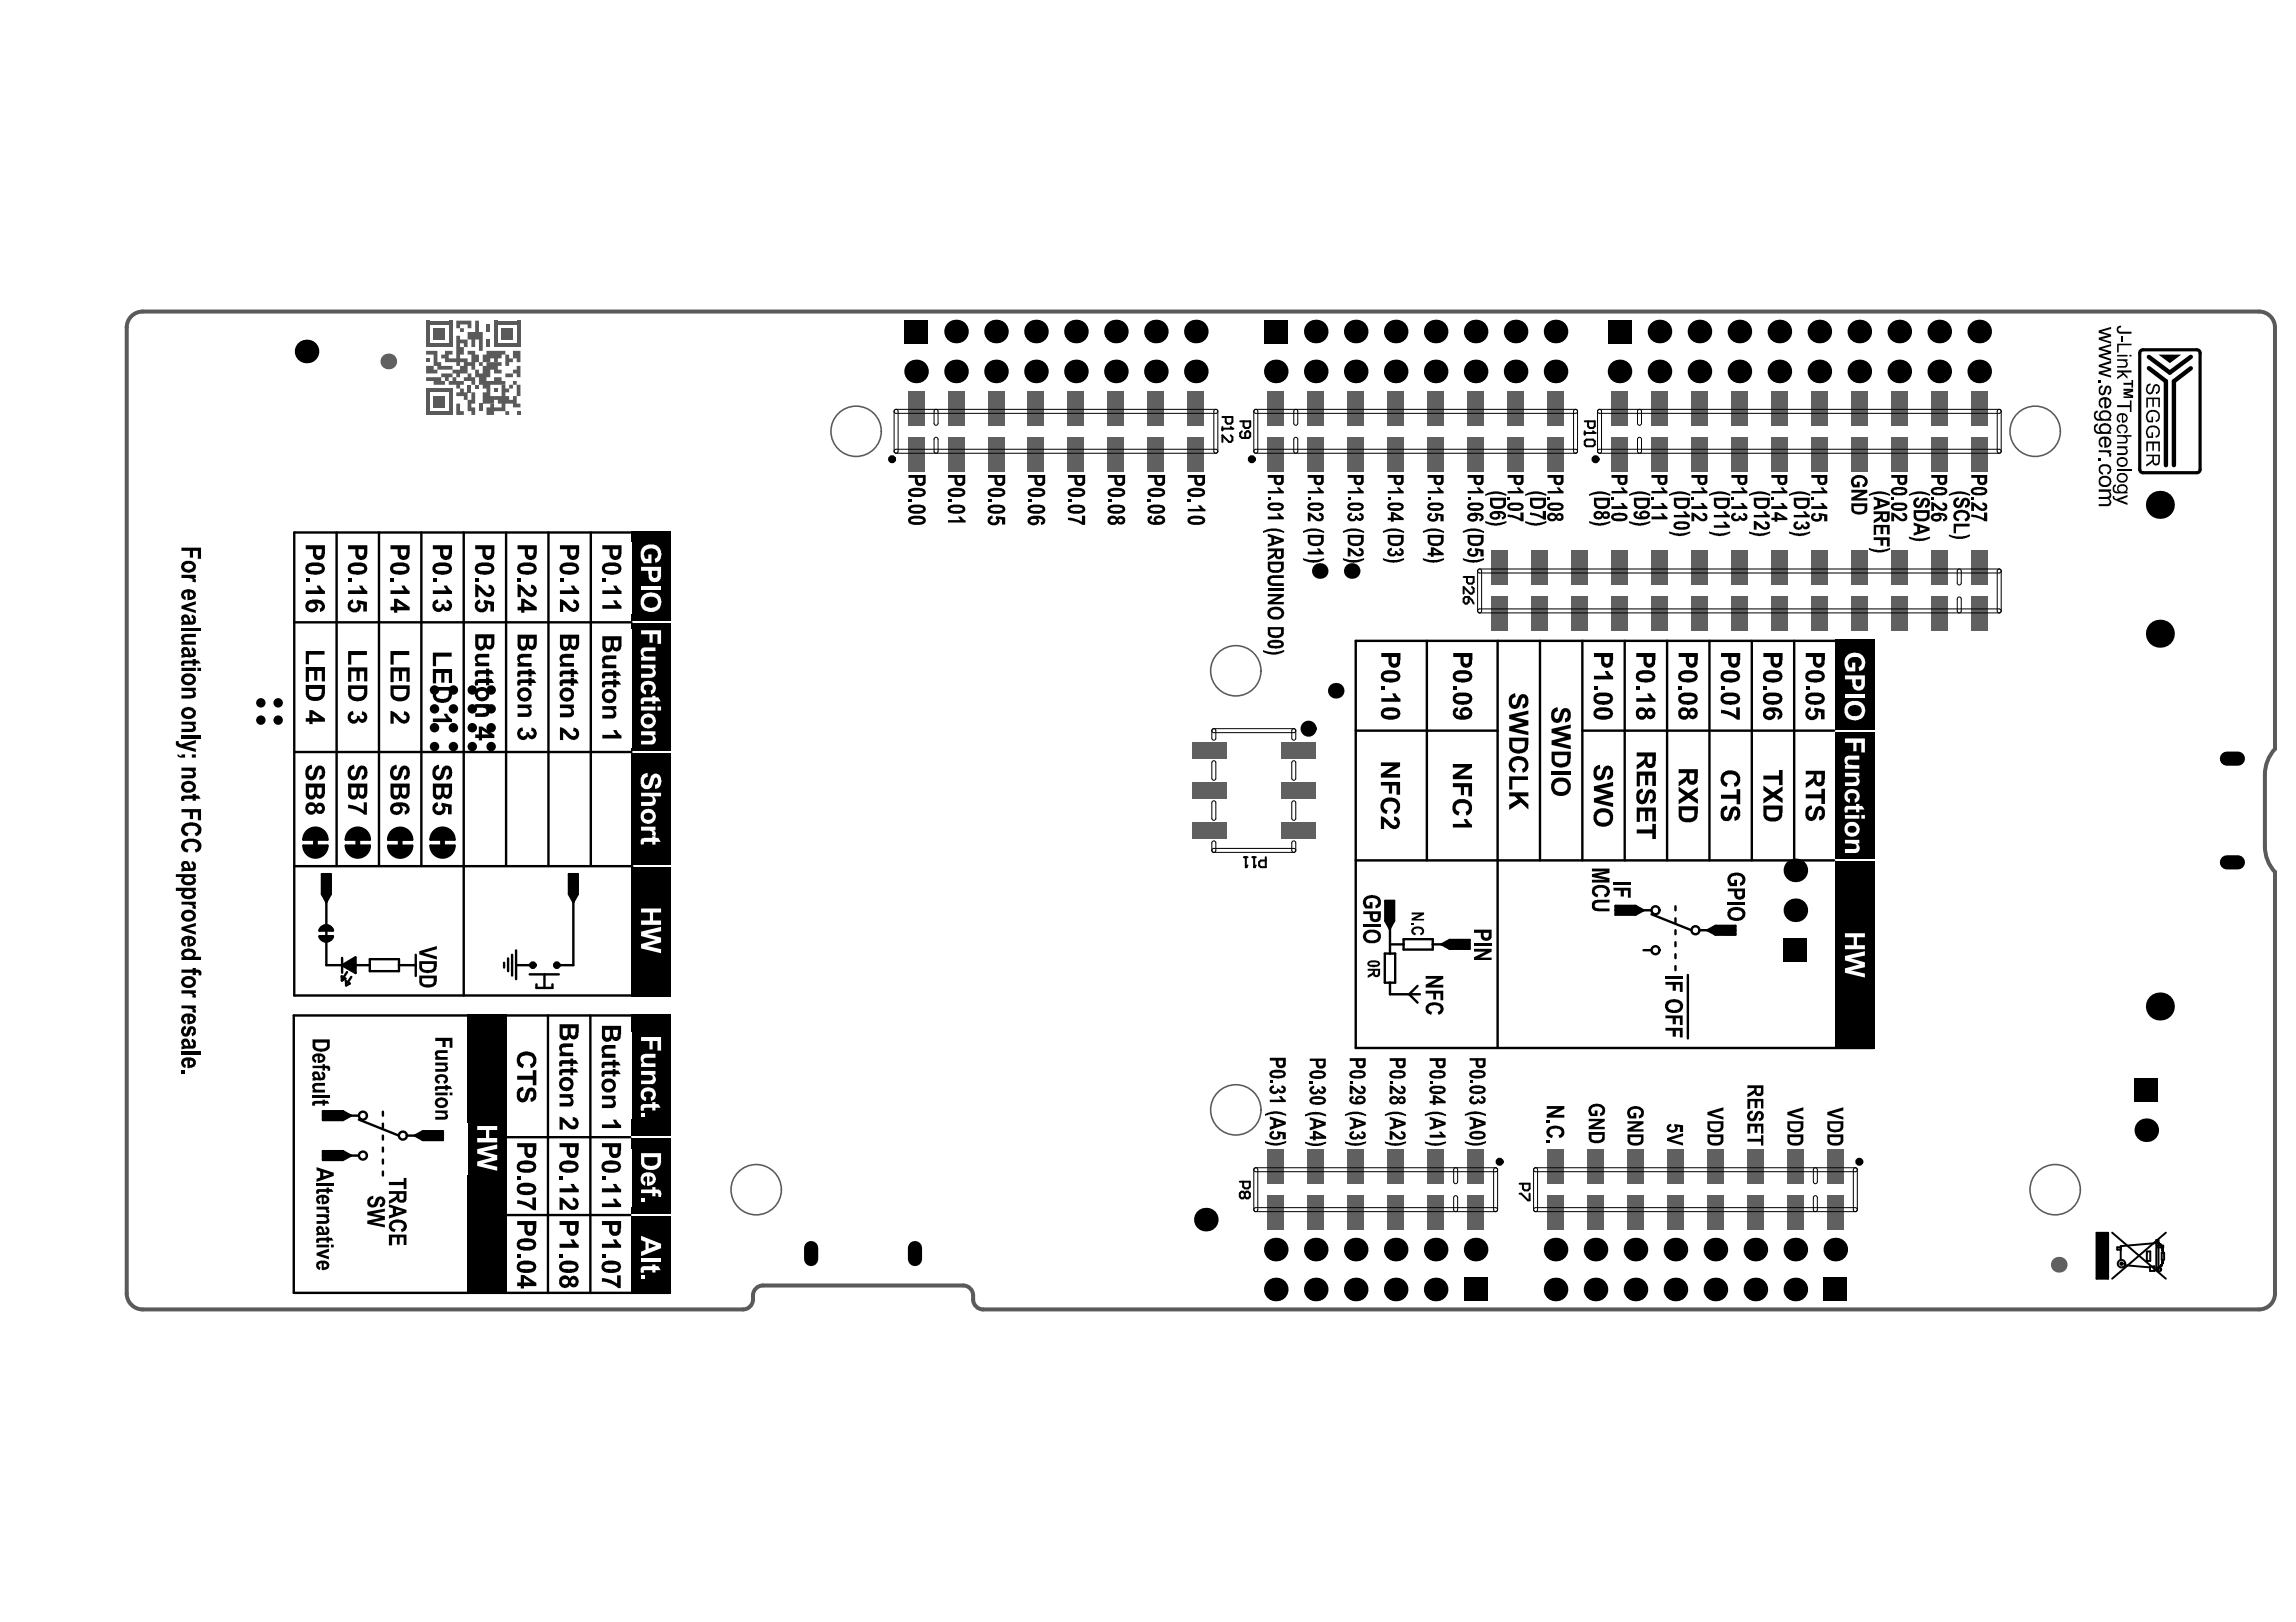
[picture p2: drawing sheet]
<svg xmlns="http://www.w3.org/2000/svg" width="297mm" height="210mm" viewBox="0 0 297 210" stroke-linecap="round" stroke-linejoin="round" font-family="sans-serif">
<g fill="#5a5a5a">
<path d="M62.9 42h.5v1h-.5z"/>
<path d="M62.9 43.9h.5v1h-.5z"/>
<path d="M61.5 41.5h.5v1.5h.5v2.4h-.5v-1.5h-.5v1h-.5v-1h-.5v-.9h1z"/>
<path d="M59 41.5h2v1h-.5v-.5h-1v.5h.5v.5h-.5v-.5h-.5z"/>
<path d="M55.1 46.4h.5v.5h-.5z"/>
<path d="M55.1 45.4h1.5v1.5h.5v.5h1.4v.4h-1.9v.5h-1.5v-.9h1v.4h.5v-.4h-.5v-1.5h-1z"/>
<path d="M59 43.4h.5v.5h1v1h-.5v-.5h-.5v.5h.5v1h-.5v.5h1v.5h.5v-1h-.5v-.5h1v.5h.5v1h.5v.5h-.5v-.5h-.5v.9h-.5v-.4h-.5v.9h-1v.5h-.5v-.5h-.5v-.5h1v-.4h.5v-.5h-.5v.5h-.5v-.5h-1.4v-.5h-.5v-.5h.5v-.5h.9v.5h-.4v.5h.9z"/>
<path d="M58.1 49.3h.4v-.5h.5v.5h1v.5h-.5v.5h-.5v-.5h-.9z"/>
<path d="M57.1 48.3h1.4v.5h-.4v.5h-.5v-.5h-.5z"/>
<path d="M55.1 48.8h2v.5h.5v.5h-1.5v-.5h-1z"/>
<path d="M66.8 53.2h.5v.5h-.5z"/>
<path d="M64.9 49.8h.5v.5h.5v-.5h.5v-.5h.4v.5h.5v1.5h-.5v-1.5h-.4v.5h-.5v.5h-.5v.5h.5v.4h.5v-.4h.4v.9h.5v.5h-.9v-.5h-1v1h.5v.5h-.5v-.5h-1.5v.5h-1v-1h.5v-.5h.5v.5h1v-.5h-.5v-.5h-.5v-.4h1z"/>
<path d="M65.4 48.3h1v-.5h.4v-.4h.5v1.4h-.5v-.5h-.4v.5h-1z"/>
<path d="M66.4 45.4h.9v1.5h-.5v-.5h-.4z"/>
<path d="M65.4 45.9h.5v.5h.5v.5h-.5v.5h-.5z"/>
<path d="M62.5 45.9h.4v-.5h2.5v.5h-.5v.5h-.5v.5h-.5v-.5h-.5v.5h-.9z"/>
<path d="M61.5 47.8h.5v.5h.5v-.9h.4v-.5h2v.5h-.5v.4h.5v.5h-1v-.5h-.5v1h-.5v.5h1v-.5h1v.5h.5v.5h-2v1.5h.5v.9h-1.4v-1.4h.4v-.5h-.4v-.5h-.5v-1h-.5z"/>
<path d="M61.5 49.8h.5v.5h-.5z"/>
<path d="M60 48.8h.5v-.5h.5v.5h.5v1h-.5v-.5h-1z"/>
<path d="M60.5 49.8h.5v1h-.5z"/>
<path d="M59.5 50.3h.5v.5h.5v.9h-.5v-.4h-1v-.5h.5z"/>
<path d="M61 50.8h.5v1.4h-.5v.5h.5v1h-.5v-.5h-.5v-1.5h.5z"/>
<path d="M59 52.2h.5v1h.5v.5h-1z"/>
<path d="M55.1 44.4h3.4v.5h-3.4z"/>
<path d="M58.1 41.5h.4v3.4h-.4z"/>
<path d="M55.1 41.5h3.4v.5h-3.4z"/>
<path d="M55.1 41.5h.5v3.4h-.5z"/>
<path d="M56.1 42.5h1.5v1.4h-1.5z"/>
<path d="M56.1 51.3h1.5v1.4h-1.5z"/>
<path d="M55.1 50.3h.5v3.4h-.5z"/>
<path d="M55.1 50.3h3.4v.5h-3.4z"/>
<path d="M58.1 50.3h.4v3.4h-.4z"/>
<path d="M55.1 53.2h3.4v.5h-3.4z"/>
<path d="M64.9 42.5h1.5v1.4h-1.5z"/>
<path d="M63.9 41.5h.5v3.4h-.5z"/>
<path d="M63.9 41.5h3.4v.5h-3.4z"/>
<path d="M66.8 41.5h.5v3.4h-.5z"/>
<path d="M63.9 44.4h3.4v.5h-3.4z"/>
<path d="M63.9 50.3h.5v.5h-.5z"/>
<path d="M62 52.2h.5v1h-.5z"/>
</g>
<g fill="none" stroke="#5a5a5a" stroke-width=".2">
<circle cx="110.8" cy="55.8" r="3.3"/>
<circle cx="263.3" cy="55.8" r="3.3"/>
<circle cx="159.9" cy="86.8" r="3.3"/>
<circle cx="97.8" cy="154" r="3.3"/>
<circle cx="159.9" cy="143.6" r="3.3"/>
<circle cx="265.9" cy="154" r="3.3"/>
</g>
<path d="M17 40.9l.4-.3 .5-.2 .6-.1h273.8a2.07 2.07 0 0 1 2 2.1v54.5a4.9 4.9 0 0 0-1.3 3.3v9.3a4.9 4.9 0 0 0 1.3 3.4v54.5a2.07 2.07 0 0 1-2 2.1h-165.1a1.41 1.41 0 0 1-1.3-1.9 1.29 1.29 0 0 0-1.3-1.2h-25.9a1.41 1.41 0 0 0-1.3 1.8 1.29 1.29 0 0 1-1.3 1.3h-77.6a2.07 2.07 0 0 1-2.1-2.1v-125l.1-.6 .2-.5z" fill="none" stroke="#5a5a5a" stroke-width=".52"/>
<g fill="#000">
<circle cx="39.7" cy="45.5" r="1.53"/>
<circle cx="118.5" cy="48.1" r="1.53"/>
<circle cx="123.7" cy="48.1" r="1.53"/>
<circle cx="123.7" cy="42.9" r="1.53"/>
<circle cx="128.9" cy="42.9" r="1.53"/>
<circle cx="128.9" cy="48.1" r="1.53"/>
<circle cx="134" cy="48.1" r="1.53"/>
<circle cx="134" cy="42.9" r="1.53"/>
<circle cx="139.2" cy="42.9" r="1.53"/>
<circle cx="139.2" cy="48.1" r="1.53"/>
<circle cx="144.4" cy="42.9" r="1.53"/>
<circle cx="144.4" cy="48.1" r="1.53"/>
<circle cx="149.5" cy="48.1" r="1.53"/>
<circle cx="149.5" cy="42.9" r="1.53"/>
<circle cx="154.7" cy="42.9" r="1.53"/>
<circle cx="154.7" cy="48.1" r="1.53"/>
<circle cx="165.1" cy="48.1" r="1.53"/>
<circle cx="170.2" cy="48.1" r="1.53"/>
<circle cx="170.2" cy="42.9" r="1.53"/>
<circle cx="175.4" cy="48.1" r="1.53"/>
<circle cx="175.4" cy="42.9" r="1.53"/>
<circle cx="180.6" cy="42.9" r="1.53"/>
<circle cx="180.6" cy="48.1" r="1.53"/>
<circle cx="185.7" cy="48.1" r="1.53"/>
<circle cx="185.7" cy="42.9" r="1.53"/>
<circle cx="190.9" cy="48.1" r="1.53"/>
<circle cx="190.9" cy="42.9" r="1.53"/>
<circle cx="196.1" cy="48.1" r="1.53"/>
<circle cx="196.1" cy="42.9" r="1.53"/>
<circle cx="201.2" cy="48.1" r="1.53"/>
<circle cx="201.2" cy="42.9" r="1.53"/>
<circle cx="209.5" cy="48.1" r="1.53"/>
<circle cx="214.7" cy="42.9" r="1.53"/>
<circle cx="214.7" cy="48.1" r="1.53"/>
<circle cx="219.9" cy="42.9" r="1.53"/>
<circle cx="219.9" cy="48.1" r="1.53"/>
<circle cx="225" cy="48.1" r="1.53"/>
<circle cx="225" cy="42.9" r="1.53"/>
<circle cx="230.2" cy="48.1" r="1.53"/>
<circle cx="230.2" cy="42.9" r="1.53"/>
<circle cx="235.4" cy="48.1" r="1.53"/>
<circle cx="235.4" cy="42.9" r="1.53"/>
<circle cx="240.5" cy="48.1" r="1.53"/>
<circle cx="240.5" cy="42.9" r="1.53"/>
<circle cx="245.7" cy="48.1" r="1.53"/>
<circle cx="245.7" cy="42.9" r="1.53"/>
<circle cx="250.9" cy="48.1" r="1.53"/>
<circle cx="250.9" cy="42.9" r="1.53"/>
<circle cx="256.1" cy="48.1" r="1.53"/>
<circle cx="256.1" cy="42.9" r="1.53"/>
<circle cx="170.7" cy="73.9" r="1.01"/>
<circle cx="174.9" cy="73.9" r="1.01"/>
<circle cx="279.4" cy="65.3" r="1.81"/>
<circle cx="33.7" cy="93.2" r=".61"/>
<circle cx="33.7" cy="91" r=".61"/>
<circle cx="36" cy="93.2" r=".61"/>
<circle cx="36" cy="91" r=".61"/>
<circle cx="56.2" cy="94.2" r=".61"/>
<circle cx="56.2" cy="91.7" r=".61"/>
<circle cx="56.2" cy="96.6" r=".61"/>
<circle cx="56.2" cy="89.3" r=".61"/>
<circle cx="58.7" cy="94.2" r=".61"/>
<circle cx="58.7" cy="91.7" r=".61"/>
<circle cx="58.7" cy="96.6" r=".61"/>
<circle cx="58.7" cy="89.3" r=".61"/>
<circle cx="61.1" cy="94.2" r=".61"/>
<circle cx="61.1" cy="91.7" r=".61"/>
<circle cx="61.1" cy="96.6" r=".61"/>
<circle cx="61.1" cy="89.3" r=".61"/>
<circle cx="63.5" cy="94.2" r=".61"/>
<circle cx="63.5" cy="91.7" r=".61"/>
<circle cx="63.5" cy="96.6" r=".61"/>
<circle cx="63.5" cy="89.3" r=".61"/>
<circle cx="172.8" cy="89.4" r="1.01"/>
<circle cx="279.4" cy="82" r="1.81"/>
<circle cx="232.3" cy="117.8" r="1.53"/>
<circle cx="232.3" cy="112.6" r="1.53"/>
<circle cx="279.4" cy="130.2" r="1.81"/>
<circle cx="156" cy="157.8" r="1.53"/>
<circle cx="277.7" cy="146.3" r="1.53"/>
<circle cx="165.1" cy="166.9" r="1.53"/>
<circle cx="165.1" cy="161.7" r="1.53"/>
<circle cx="170.2" cy="166.9" r="1.53"/>
<circle cx="170.2" cy="161.7" r="1.53"/>
<circle cx="175.4" cy="166.9" r="1.53"/>
<circle cx="175.4" cy="161.7" r="1.53"/>
<circle cx="180.6" cy="161.7" r="1.53"/>
<circle cx="180.6" cy="166.9" r="1.53"/>
<circle cx="185.7" cy="166.9" r="1.53"/>
<circle cx="185.7" cy="161.7" r="1.53"/>
<circle cx="190.9" cy="161.7" r="1.53"/>
<circle cx="201.2" cy="161.7" r="1.53"/>
<circle cx="201.2" cy="166.9" r="1.53"/>
<circle cx="206.4" cy="166.9" r="1.53"/>
<circle cx="206.4" cy="161.7" r="1.53"/>
<circle cx="211.6" cy="166.9" r="1.53"/>
<circle cx="211.6" cy="161.7" r="1.53"/>
<circle cx="216.8" cy="166.9" r="1.53"/>
<circle cx="216.8" cy="161.7" r="1.53"/>
<circle cx="221.9" cy="161.7" r="1.53"/>
<circle cx="221.9" cy="166.9" r="1.53"/>
<circle cx="227.1" cy="166.9" r="1.53"/>
<circle cx="227.1" cy="161.7" r="1.53"/>
<circle cx="232.3" cy="161.7" r="1.53"/>
<circle cx="232.3" cy="166.9" r="1.53"/>
<circle cx="237.4" cy="161.7" r="1.53"/>
</g>
<g fill="#000">
<path d="M117 41.4h3v3h-3z" fill-rule="evenodd"/>
<path d="M163.5 41.4h3.1v3h-3.1z" fill-rule="evenodd"/>
<path d="M208 41.4h3v3h-3z" fill-rule="evenodd"/>
<path d="M230.7 121.4h3.1v3.1h-3.1z" fill-rule="evenodd"/>
<path d="M276.1 139.6h3.1v3h-3.1z" fill-rule="evenodd"/>
<path d="M189.4 165.3h3v3.1h-3z" fill-rule="evenodd"/>
<path d="M235.9 165.3h3.1v3.1h-3.1z" fill-rule="evenodd"/>
</g>
<path d="M288.1 98.2h1.4M288.1 111.6h1.4M104.9 161.5v1.4M118.4 161.5v1.4" fill="none" stroke="#000" stroke-width="1.8"/>
<g fill="#606060">
<path d="M154.2 96.1h4.5v2.1h-4.5z" fill-rule="evenodd"/>
<path d="M154.2 101.3h4.5v2h-4.5z" fill-rule="evenodd"/>
<path d="M165.7 96.1h4.5v2.1h-4.5z" fill-rule="evenodd"/>
<path d="M165.7 101.3h4.5v2h-4.5z" fill-rule="evenodd"/>
<path d="M154.2 106.4h4.5v2.1h-4.5z" fill-rule="evenodd"/>
<path d="M165.7 106.4h4.5v2.1h-4.5z" fill-rule="evenodd"/>
<path d="M189.9 148.8h2v4.4h-2z" fill-rule="evenodd"/>
<path d="M189.9 154.7h2v4.5h-2z" fill-rule="evenodd"/>
<path d="M169.2 154.7h2.1v4.5h-2.1z" fill-rule="evenodd"/>
<path d="M169.2 148.8h2.1v4.4h-2.1z" fill-rule="evenodd"/>
<path d="M164 154.7h2.1v4.5h-2.1z" fill-rule="evenodd"/>
<path d="M164 148.8h2.1v4.4h-2.1z" fill-rule="evenodd"/>
<path d="M174.4 154.7h2v4.5h-2z" fill-rule="evenodd"/>
<path d="M174.4 148.8h2v4.4h-2z" fill-rule="evenodd"/>
<path d="M179.5 154.7h2.1v4.5h-2.1z" fill-rule="evenodd"/>
<path d="M179.5 148.8h2.1v4.4h-2.1z" fill-rule="evenodd"/>
<path d="M184.7 148.8h2.1v4.4h-2.1z" fill-rule="evenodd"/>
<path d="M184.7 154.7h2.1v4.5h-2.1z" fill-rule="evenodd"/>
<path d="M249.8 50.6h2.1v4.5h-2.1z" fill-rule="evenodd"/>
<path d="M249.8 56.6h2.1v4.4h-2.1z" fill-rule="evenodd"/>
<path d="M255 50.6h2.1v4.5h-2.1z" fill-rule="evenodd"/>
<path d="M255 56.6h2.1v4.4h-2.1z" fill-rule="evenodd"/>
<path d="M208.5 56.6h2.1v4.4h-2.1z" fill-rule="evenodd"/>
<path d="M208.5 50.6h2.1v4.5h-2.1z" fill-rule="evenodd"/>
<path d="M229.2 50.6h2v4.5h-2z" fill-rule="evenodd"/>
<path d="M229.2 56.6h2v4.4h-2z" fill-rule="evenodd"/>
<path d="M234.3 50.6h2.1v4.5h-2.1z" fill-rule="evenodd"/>
<path d="M234.3 56.6h2.1v4.4h-2.1z" fill-rule="evenodd"/>
<path d="M224 50.6h2.1v4.5h-2.1z" fill-rule="evenodd"/>
<path d="M224 56.6h2.1v4.4h-2.1z" fill-rule="evenodd"/>
<path d="M218.8 50.6h2.1v4.5h-2.1z" fill-rule="evenodd"/>
<path d="M218.8 56.6h2.1v4.4h-2.1z" fill-rule="evenodd"/>
<path d="M213.7 56.6h2v4.4h-2z" fill-rule="evenodd"/>
<path d="M213.7 50.6h2v4.5h-2z" fill-rule="evenodd"/>
<path d="M244.7 56.6h2.1v4.4h-2.1z" fill-rule="evenodd"/>
<path d="M244.7 50.6h2.1v4.5h-2.1z" fill-rule="evenodd"/>
<path d="M239.5 56.6h2.1v4.4h-2.1z" fill-rule="evenodd"/>
<path d="M239.5 50.6h2.1v4.5h-2.1z" fill-rule="evenodd"/>
<path d="M205.4 154.7h2.1v4.5h-2.1z" fill-rule="evenodd"/>
<path d="M205.4 148.8h2.1v4.4h-2.1z" fill-rule="evenodd"/>
<path d="M200.2 154.7h2.1v4.5h-2.1z" fill-rule="evenodd"/>
<path d="M200.2 148.8h2.1v4.4h-2.1z" fill-rule="evenodd"/>
<path d="M231.2 154.7h2.1v4.5h-2.1z" fill-rule="evenodd"/>
<path d="M231.2 148.8h2.1v4.4h-2.1z" fill-rule="evenodd"/>
<path d="M226.1 148.8h2v4.4h-2z" fill-rule="evenodd"/>
<path d="M226.1 154.7h2v4.5h-2z" fill-rule="evenodd"/>
<path d="M220.9 148.8h2.1v4.4h-2.1z" fill-rule="evenodd"/>
<path d="M220.9 154.7h2.1v4.5h-2.1z" fill-rule="evenodd"/>
<path d="M210.6 148.8h2v4.4h-2z" fill-rule="evenodd"/>
<path d="M210.6 154.7h2v4.5h-2z" fill-rule="evenodd"/>
<path d="M215.7 148.8h2.1v4.4h-2.1z" fill-rule="evenodd"/>
<path d="M215.7 154.7h2.1v4.5h-2.1z" fill-rule="evenodd"/>
<path d="M236.4 154.7h2.1v4.5h-2.1z" fill-rule="evenodd"/>
<path d="M236.4 148.8h2.1v4.4h-2.1z" fill-rule="evenodd"/>
<path d="M193 77.2h2v4.5h-2z" fill-rule="evenodd"/>
<path d="M193 71.3h2v4.4h-2z" fill-rule="evenodd"/>
<path d="M213.7 77.2h2v4.5h-2z" fill-rule="evenodd"/>
<path d="M213.7 71.3h2v4.4h-2z" fill-rule="evenodd"/>
<path d="M208.5 77.2h2.1v4.5h-2.1z" fill-rule="evenodd"/>
<path d="M208.5 71.3h2.1v4.4h-2.1z" fill-rule="evenodd"/>
<path d="M255 71.3h2.1v4.4h-2.1z" fill-rule="evenodd"/>
<path d="M255 77.2h2.1v4.5h-2.1z" fill-rule="evenodd"/>
<path d="M234.3 77.2h2.1v4.5h-2.1z" fill-rule="evenodd"/>
<path d="M234.3 71.3h2.1v4.4h-2.1z" fill-rule="evenodd"/>
<path d="M229.2 77.2h2v4.5h-2z" fill-rule="evenodd"/>
<path d="M229.2 71.3h2v4.4h-2z" fill-rule="evenodd"/>
<path d="M239.5 77.2h2.1v4.5h-2.1z" fill-rule="evenodd"/>
<path d="M239.5 71.3h2.1v4.4h-2.1z" fill-rule="evenodd"/>
<path d="M244.7 77.2h2.1v4.5h-2.1z" fill-rule="evenodd"/>
<path d="M244.7 71.3h2.1v4.4h-2.1z" fill-rule="evenodd"/>
<path d="M249.8 71.3h2.1v4.4h-2.1z" fill-rule="evenodd"/>
<path d="M249.8 77.2h2.1v4.5h-2.1z" fill-rule="evenodd"/>
<path d="M218.8 71.3h2.1v4.4h-2.1z" fill-rule="evenodd"/>
<path d="M218.8 77.2h2.1v4.5h-2.1z" fill-rule="evenodd"/>
<path d="M224 71.3h2.1v4.4h-2.1z" fill-rule="evenodd"/>
<path d="M224 77.2h2.1v4.5h-2.1z" fill-rule="evenodd"/>
<path d="M203.3 71.3h2.1v4.4h-2.1z" fill-rule="evenodd"/>
<path d="M203.3 77.2h2.1v4.5h-2.1z" fill-rule="evenodd"/>
<path d="M198.1 71.3h2.1v4.4h-2.1z" fill-rule="evenodd"/>
<path d="M198.1 77.2h2.1v4.5h-2.1z" fill-rule="evenodd"/>
<path d="M117.5 56.6h2.1v4.4h-2.1z" fill-rule="evenodd"/>
<path d="M117.5 50.6h2.1v4.5h-2.1z" fill-rule="evenodd"/>
<path d="M138.2 50.6h2v4.5h-2z" fill-rule="evenodd"/>
<path d="M138.2 56.6h2v4.4h-2z" fill-rule="evenodd"/>
<path d="M143.3 50.6h2.1v4.5h-2.1z" fill-rule="evenodd"/>
<path d="M143.3 56.6h2.1v4.4h-2.1z" fill-rule="evenodd"/>
<path d="M133 50.6h2.1v4.5h-2.1z" fill-rule="evenodd"/>
<path d="M133 56.6h2.1v4.4h-2.1z" fill-rule="evenodd"/>
<path d="M127.8 50.6h2.1v4.5h-2.1z" fill-rule="evenodd"/>
<path d="M127.8 56.6h2.1v4.4h-2.1z" fill-rule="evenodd"/>
<path d="M122.6 56.6h2.1v4.4h-2.1z" fill-rule="evenodd"/>
<path d="M122.6 50.6h2.1v4.5h-2.1z" fill-rule="evenodd"/>
<path d="M153.7 56.6h2v4.4h-2z" fill-rule="evenodd"/>
<path d="M153.7 50.6h2v4.5h-2z" fill-rule="evenodd"/>
<path d="M148.5 56.6h2.1v4.4h-2.1z" fill-rule="evenodd"/>
<path d="M148.5 50.6h2.1v4.5h-2.1z" fill-rule="evenodd"/>
<path d="M164 56.6h2.1v4.4h-2.1z" fill-rule="evenodd"/>
<path d="M164 50.6h2.1v4.5h-2.1z" fill-rule="evenodd"/>
<path d="M184.7 50.6h2.1v4.5h-2.1z" fill-rule="evenodd"/>
<path d="M184.7 56.6h2.1v4.4h-2.1z" fill-rule="evenodd"/>
<path d="M189.9 50.6h2v4.5h-2z" fill-rule="evenodd"/>
<path d="M189.9 56.6h2v4.4h-2z" fill-rule="evenodd"/>
<path d="M179.5 50.6h2.1v4.5h-2.1z" fill-rule="evenodd"/>
<path d="M179.5 56.6h2.1v4.4h-2.1z" fill-rule="evenodd"/>
<path d="M174.4 50.6h2v4.5h-2z" fill-rule="evenodd"/>
<path d="M174.4 56.6h2v4.4h-2z" fill-rule="evenodd"/>
<path d="M169.2 56.6h2.1v4.4h-2.1z" fill-rule="evenodd"/>
<path d="M169.2 50.6h2.1v4.5h-2.1z" fill-rule="evenodd"/>
<path d="M200.2 56.6h2.1v4.4h-2.1z" fill-rule="evenodd"/>
<path d="M200.2 50.6h2.1v4.5h-2.1z" fill-rule="evenodd"/>
<path d="M195 56.6h2.1v4.4h-2.1z" fill-rule="evenodd"/>
<path d="M195 50.6h2.1v4.5h-2.1z" fill-rule="evenodd"/>
</g>
<g fill="#606060">
<circle cx="50.2" cy="46.8" r="1.02"/>
<circle cx="266.3" cy="163.7" r="1.02"/>
</g>
<g fill="#000">
<path d="M279.2 45.9h3l-1.5 1.1zM23.5 78.4l1.8-.6v.4l-1.3 .4 1.3 .4v.3l-1.8-.5zM23.5 74.4h1.8v.4h-.2l.2 .1v.4h-.5l.1-.1a.25 .25 0 0 0-.1-.3 .25 .25 0 0 0-.2 0l-1.1-.1zM23.5 70.9h2.5v1.4h-.4v-1h-.6v.9h-.4v-.9h-1.1zM23.5 82.2l.4-.2h1.4v.4h-.9a.38 .38 0 0 0-.4 .1 .38 .38 0 0 0-.2 .4 .72 .72 0 0 0 .8 .1h.7v.4h-1.8v-.3h.2a.64 .64 0 0 1-.2-.9zM22.8 95.9h.4h-.1a.35 .35 0 0 0 .4 .4l1.8-.5v.4l-1.3 .3 1.3 .4v.4l-2.1-.6a.62 .62 0 0 1-.4-.8zM23.5 85.6l.2-.1h1.2v-.2h.4v.2h.4l.3 .4h-.7v.3h-.4v-.3h-.8a.19 .19 0 0 0-.2 0 .19 .19 0 0 0 0 .3h-.4zM23.5 89h1.8v.4h-.3a.54 .54 0 0 1 .3 .6 .54 .54 0 0 1-.6 .4h-1.2v-.4h1a.34 .34 0 0 0 .4-.1 .34 .34 0 0 0 0-.4l-.2-.1h-1.2zM23.5 93.4h1.8v.4h-.3a.53 .53 0 0 1 .3 .6 .53 .53 0 0 1-.7 .3h-1.1v-.4h.9a.37 .37 0 0 0 .4 0 .37 .37 0 0 0 .2-.3l-.4-.2h-1.1zM23.5 99.3h1.8v.4h-.3a.53 .53 0 0 1 .3 .7 .53 .53 0 0 1-.7 .3h-1.1v-.4h.9a.37 .37 0 0 0 .4 0 .37 .37 0 0 0 .2-.3l-.2-.2-.2-.1h-1.1zM23.5 103.1l.2-.1h1.2v-.3h.4v.3h.4l.3 .4h-.7v.2h-.4v-.2h-.8a.17 .17 0 0 0-.2 0 .17 .17 0 0 0 0 .2h-.4zM23.5 116.7h1.8v.4h-.2l.2 .2v.4l-.5-.2h.1a.25 .25 0 0 0-.1-.3 .25 .25 0 0 0-.2-.1h-1.1z"/>
<path d="M23.5 104.7h2.5v1.5h-.4v-1.1h-.6v.9h-.4v-.9h-1.1zM23.6 106.9a1.57 1.57 0 0 1 2.5 .3 .82 .82 0 0 1-.8 1l-.1-.4a.47 .47 0 0 0 .4-.5 .47 .47 0 0 0-.5-.4h-.2a1.04 1.04 0 0 0-1 .3 .48 .48 0 0 0 .5 .6l-.1 .4a.88 .88 0 0 1-.7-1.3zM23.6 108.9a1.75 1.75 0 0 1 2.4 .1 .9 .9 0 0 1-.7 1.3l-.1-.4a.41 .41 0 0 0 .4-.5 .81 .81 0 0 0-1.1-.4h-.1a.47 .47 0 0 0-.5 .5 .47 .47 0 0 0 .5 .4l-.1 .4a.91 .91 0 0 1-.7-1.4zM39.6 107.6l.4-.3h.3a1.24 1.24 0 0 1 1.9 .7l.2 .6h-3.3zM39.3 109.5h3.2l-.5 1-.4 .3h-.3a1.24 1.24 0 0 1-1.8-.7zM41.7 113.1h1.2v2.7l-.7 .7-.1-.1-.4-.6zM45 107.6l.5-.3h.3a1.24 1.24 0 0 1 1.8 .7l.2 .6h-3.2zM44.7 109.5h3.3l-.5 1-.4 .3h-.3a1.24 1.24 0 0 1-1.9-.7zM50.5 107.6l.4-.3h.4a1.24 1.24 0 0 1 1.8 .7l.2 .6h-3.2zM50.2 109.5h3.3l-.5 1-.4 .3h-.4a1.24 1.24 0 0 1-1.8-.7zM56 107.6l.4-.3h.4a1.24 1.24 0 0 1 1.8 .7l.2 .6h-3.3zM55.7 109.5h3.3l-.5 1-.4 .3h-.4a1.24 1.24 0 0 1-1.8-.7z"/>
<path d="M73.6 113.1h1.3l-.1 2.7-.6 .7-.1-.1-.5-.6zM179.3 116.6h1.2v2.7l-.7 .6h-.1l-.4-.6zM209 117.1h2.7l.6 .7v.1l-.6 .4h-2.7zM23.5 120l1.8-.6v.4l-1.3 .4 1.3 .4v.4l-1.8-.6zM23.5 138.5h.4v.5h-.4zM23.5 128.2h1.8v.3h-.2l.2 .2v.4l-.5-.1 .1-.1a.46 .46 0 0 0-.6-.3h-.8zM23.5 130.1h1.8v.4h-.2a.4 .4 0 0 1 .2 .6l-.5-.2a.23 .23 0 0 0 .1-.3 .23 .23 0 0 0-.3-.1h-1.1zM23.5 133l.3-.2h.2l.1 .3a.31 .31 0 0 0-.3 .3 .31 .31 0 0 0 .3 .3v-.1a.73 .73 0 0 1 .9-.8v.1a.68 .68 0 0 1 .1 1.1l-.2 .1-.1-.4a.29 .29 0 0 0 .2-.2 .29 .29 0 0 0-.2-.3l-.1 .2a.64 .64 0 0 1-.4 .7 .64 .64 0 0 1-.7-.2 .88 .88 0 0 1-.1-.9zM23.5 125.5h1.4v-.2h.4v.2a.54 .54 0 0 1 .7 .1 .54 .54 0 0 1 0 .6h-.4a.22 .22 0 0 0 0-.3 .22 .22 0 0 0-.3 0v.3h-.4v-.3h-1.4zM41.3 121l1.9 .1a1.02 1.02 0 0 1-1 .9 1.02 1.02 0 0 1-1-.8zM41.5 119.9a1.05 1.05 0 0 1 1.7 .5l-.1 .2-1.9-.1a.67 .67 0 0 1 .3-.6zM44.7 124.6l1.3-.7 .1 1.1-.1 .9-1.6-.9z"/>
<path d="M186.8 122.1l.7-.4h2.6v1.2h-2.7l-.6-.7zM221.2 120.3l.6-.4h2.7v1.2h-2.7l-.6-.7zM41.8 148.9h2.7l.6 .6v.2l-.6 .4h-2.7zM41.8 143.7h2.7l.6 .7v.1l-.6 .4h-2.7zM54 146.8l.6-.4h2.7v1.3l-2.7-.1-.6-.6z"/>
<path d="M23.9 73.1a.44 .44 0 0 0 .1 .5 .44 .44 0 0 0 .5 .1 .41 .41 0 0 0 .4-.6l-.1-.1a.79 .79 0 0 0-.9 .1zM23.6 72.8a1.27 1.27 0 0 1 1.7 .2 .85 .85 0 0 1-.9 1.1 .85 .85 0 0 1-.9-1.1z"/>
<path d="M24.6 76.7v.6a.32 .32 0 0 0 .4-.4 .32 .32 0 0 0-.4-.2zM23.6 76.5l.1-.1a1.3 1.3 0 0 1 1.5 .2 .73 .73 0 0 1 0 .8 .73 .73 0 0 1-.8 .2l-.1 .1v-1a.37 .37 0 0 0-.5 .4l.2 .1v.4a.7 .7 0 0 1-.4-1.1z"/>
<path d="M23.8 80a.35 .35 0 0 0 .1 .4 .35 .35 0 0 0 .5 0h-.1a.34 .34 0 0 0-.1-.4 .34 .34 0 0 0-.4 0zM23.5 79.8a.6 .6 0 0 1 .7-.3 .6 .6 0 0 1 .4 .7 .23 .23 0 0 0 .2 .2 .23 .23 0 0 0 .2-.3l-.2-.2v-.3a.69 .69 0 0 1 .6 .5 .69 .69 0 0 1-.3 .7h-1.4l-.2 .1v-.4h.2l-.3-.4z"/>
<path d="M23.8 84.3a.37 .37 0 0 0 .2 .3 .37 .37 0 0 0 .4 0l-.1-.2a.29 .29 0 0 0-.2-.2 .29 .29 0 0 0-.3 .1zM23.5 83.9a.68 .68 0 0 1 .8-.1 .68 .68 0 0 1 .3 .8 .22 .22 0 0 0 .4-.1 .22 .22 0 0 0-.1-.3l-.1-.1v-.3a.67 .67 0 0 1 .6 .4 .67 .67 0 0 1-.2 .7l-.1 .1-.4 .1-.8-.1-.4 .1v-.3l.2-.1a.71 .71 0 0 1-.2-.8z"/>
<path d="M24.8 97.6h.5v.4h-.5zM22.9 97.7l.2-.1 .1 .2h.3v-.2h.4v.4h-.7z"/>
<path d="M23.9 87.7a.44 .44 0 0 0 .1 .5 .44 .44 0 0 0 .5 .1 .37 .37 0 0 0 .4-.3 .37 .37 0 0 0-.3-.4h-.5zM23.5 87.5a1.17 1.17 0 0 1 1.7 0 .83 .83 0 0 1-.8 1.2 .83 .83 0 0 1-.9-1.2z"/>
<path d="M23.9 92a.41 .41 0 0 0 0 .5 .41 .41 0 0 0 .5 .2 .47 .47 0 0 0 .5-.5v-.1a.88 .88 0 0 0-1-.1zM23.6 91.8l.2-.2a1.1 1.1 0 0 1 1.5 .3 .76 .76 0 0 1-.1 .8 .76 .76 0 0 1-.7 .3l-.1 .1a1.01 1.01 0 0 1-1-.7z"/>
<path d="M25.5 86.4h.5v.4h-.5zM23.5 86.4h1.8v.4h-1.8z"/>
<path d="M23.8 111.8a.34 .34 0 0 0 0 .4 .34 .34 0 0 0 .4 .2h.2a.46 .46 0 0 0-.5-.6zM23.5 111.6a.58 .58 0 0 1 .7-.2 .58 .58 0 0 1 .4 .6v.1a.19 .19 0 0 0 .2 .3 .19 .19 0 0 0 .2-.3v-.2l-.2-.1v-.4a.73 .73 0 0 1 .3 1.3h-1.3l-.3 .1v-.4h.2l-.2-.2-.1-.2z"/>
<path d="M23.9 101.6a.44 .44 0 0 0 .1 .5 .44 .44 0 0 0 .5 .1 .35 .35 0 0 0 .5-.3 .35 .35 0 0 0-.4-.4h-.3zM23.6 101.3l.2-.1a1.11 1.11 0 0 1 1.5 .5 .89 .89 0 0 1-1.2 .9 .77 .77 0 0 1-.5-1.3z"/>
<path d="M23.9 118.3a.48 .48 0 0 0 .1 .5 .48 .48 0 0 0 .6 .1 .38 .38 0 0 0 .3-.5 .38 .38 0 0 0-.5-.3h-.3zM23.6 118a1.14 1.14 0 0 1 1.7 .2 .83 .83 0 0 1-1 1.1 .78 .78 0 0 1-.7-.4 .78 .78 0 0 1 0-.8z"/>
<path d="M22.8 113.1h2.5v.4h-.3a.54 .54 0 0 1 .3 .6 .54 .54 0 0 1-.5 .4l-.2 .1a.87 .87 0 0 1-1.2-.8l.3-.3h-.9zM23.9 113.6a.39 .39 0 0 0 .1 .5 .39 .39 0 0 0 .5 .1 .34 .34 0 0 0 .4-.2 .34 .34 0 0 0-.1-.4 .98 .98 0 0 0-.9 0z"/>
<path d="M22.8 114.9h2.5v.3h-.3a.58 .58 0 0 1 .3 .7 .58 .58 0 0 1-.6 .4l-.3 .1a.94 .94 0 0 1-1-.6l.1-.3 .2-.2h-.9zM23.9 115.5a.34 .34 0 0 0 0 .3 .34 .34 0 0 0 .4 .2 .58 .58 0 0 0 .7-.4 .71 .71 0 0 0-1-.3z"/>
<path d="M23.6 123a1.15 1.15 0 0 1 1.7 .3v.3l-.2 .2h.9v.4h-2.5v-.3h.2a.61 .61 0 0 1-.1-.9zM23.8 123.4a.46 .46 0 0 0 .6 .4 .38 .38 0 0 0 .5-.1 .38 .38 0 0 0 0-.4 .95 .95 0 0 0-1.1 .1z"/>
<path d="M23.8 134.9a.37 .37 0 0 0 .2 .4 .37 .37 0 0 0 .4 0l-.1-.2a.29 .29 0 0 0-.2-.3 .29 .29 0 0 0-.3 .1zM23.5 134.6a.68 .68 0 0 1 .8-.1 .68 .68 0 0 1 .3 .7 .22 .22 0 0 0 .4 0 .22 .22 0 0 0-.1-.3l-.1-.1v-.3a.67 .67 0 0 1 .6 .4 .67 .67 0 0 1-.2 .7l-.1 .1h-1.2l-.4 .1v-.4h.2a.71 .71 0 0 1-.2-.8z"/>
<path d="M24.6 121.5v.6a.29 .29 0 0 0 .3-.1 .29 .29 0 0 0-.1-.4zM23.5 121.4a1.19 1.19 0 0 1 1.8 .1 .68 .68 0 0 1-.1 .7 .68 .68 0 0 1-.6 .3h-.3l-.1-1a.32 .32 0 0 0-.4 .2 .32 .32 0 0 0 .2 .4v.4a.68 .68 0 0 1-.5-1.1z"/>
<path d="M23.9 126.9a.48 .48 0 0 0 .1 .5 .48 .48 0 0 0 .6 0 .38 .38 0 0 0 .3-.4 .38 .38 0 0 0-.5-.3h-.3zM23.6 126.6a1.09 1.09 0 0 1 1.7 .3 .88 .88 0 0 1-1.3 .9 .75 .75 0 0 1-.4-1.2z"/>
<path d="M24.6 131.6v.5a.31 .31 0 0 0 .4-.2 .31 .31 0 0 0-.4-.3zM23.5 131.5a1.26 1.26 0 0 1 1.8 .1 .73 .73 0 0 1-.7 .9h-.3v-.9a.31 .31 0 0 0-.5 .1 .31 .31 0 0 0 .2 .4v.4a.73 .73 0 0 1-.5-.9z"/>
<path d="M24.6 137.2v.6a.31 .31 0 0 0 .3-.1 .31 .31 0 0 0 0-.4zM23.5 137.1a1.31 1.31 0 0 1 1.8 .1 .75 .75 0 0 1-.8 1h-.2v-1h-.1a.3 .3 0 0 0-.4 .2 .3 .3 0 0 0 .2 .4v.4a.68 .68 0 0 1-.5-1.1z"/>
</g>
<g fill="none" stroke="#000" stroke-width=".13">
<path d="M115.7 53.1l.2-.1h41.4a.26 .26 0 0 1 .3 .2 .26 .26 0 0 1-.3 .3h-41.4a.26 .26 0 0 1-.2-.4zM115.7 58.3l.2-.2h41.4a.26 .26 0 0 1 .3 .3 .26 .26 0 0 1-.3 .3h-41.4a.26 .26 0 0 1-.2-.4zM115.7 53.1a.26 .26 0 0 1 .3-.1 .26 .26 0 0 1 .2 .2v5.2a.26 .26 0 0 1-.3 .3 .26 .26 0 0 1-.2-.3zM120.9 56.7a.26 .26 0 0 1 .3-.1 .26 .26 0 0 1 .2 .2v1.6a.26 .26 0 0 1-.3 .3 .26 .26 0 0 1-.3-.3zM120.9 53.1a.26 .26 0 0 1 .3-.1 .26 .26 0 0 1 .2 .2v1.6a.26 .26 0 0 1-.3 .2 .26 .26 0 0 1-.3-.2zM157.1 53.1a.26 .26 0 0 1 .3-.1 .26 .26 0 0 1 .2 .2v5.2a.26 .26 0 0 1-.3 .3 .26 .26 0 0 1-.3-.3zM162.2 53.1l.3-.1h41.3a.26 .26 0 0 1 .3 .2 .26 .26 0 0 1-.3 .3h-41.3a.26 .26 0 0 1-.3-.4zM162.2 58.3l.3-.2h41.3a.26 .26 0 0 1 .3 .3 .26 .26 0 0 1-.3 .3h-41.3a.26 .26 0 0 1-.3-.4zM162.2 53.1a.26 .26 0 0 1 .3-.1 .26 .26 0 0 1 .2 .2v5.2a.26 .26 0 0 1-.2 .3 .26 .26 0 0 1-.3-.3zM167.4 56.7a.26 .26 0 0 1 .3-.1 .26 .26 0 0 1 .2 .2v1.6a.26 .26 0 0 1-.3 .3 .26 .26 0 0 1-.2-.3zM167.4 53.1a.26 .26 0 0 1 .3-.1 .26 .26 0 0 1 .2 .2v1.6a.26 .26 0 0 1-.3 .2 .26 .26 0 0 1-.2-.2zM203.6 53.1a.26 .26 0 0 1 .3-.1 .26 .26 0 0 1 .2 .2v5.2a.26 .26 0 0 1-.3 .3 .26 .26 0 0 1-.2-.3z"/>
<path d="M206.7 53.1l.2-.1h51.7a.26 .26 0 0 1 .3 .2 .26 .26 0 0 1-.3 .3h-51.7a.26 .26 0 0 1-.2-.4zM206.7 58.3l.2-.2h51.7a.26 .26 0 0 1 .3 .3 .26 .26 0 0 1-.3 .3h-51.7a.26 .26 0 0 1-.2-.4zM206.7 53.1a.26 .26 0 0 1 .3-.1 .26 .26 0 0 1 .2 .2v5.2a.26 .26 0 0 1-.3 .3 .26 .26 0 0 1-.2-.3zM211.9 56.7a.26 .26 0 0 1 .3-.1 .26 .26 0 0 1 .2 .2v1.6a.26 .26 0 0 1-.3 .3 .26 .26 0 0 1-.3-.3zM211.9 53.1a.26 .26 0 0 1 .3-.1 .26 .26 0 0 1 .2 .2v1.6a.26 .26 0 0 1-.3 .2 .26 .26 0 0 1-.3-.2zM258.4 53.1a.26 .26 0 0 1 .3-.1 .26 .26 0 0 1 .2 .2v5.2a.26 .26 0 0 1-.3 .3 .26 .26 0 0 1-.2-.3zM191.2 73.8a.26 .26 0 0 1 .3-.2 .26 .26 0 0 1 .2 .3v5.2a.26 .26 0 0 1-.3 .2 .26 .26 0 0 1-.2-.2zM191.2 73.8l.2-.2h67.2a.26 .26 0 0 1 .3 .3 .26 .26 0 0 1-.3 .3h-67.2a.26 .26 0 0 1-.2-.4zM191.2 78.9l.2-.1h67.2a.26 .26 0 0 1 .3 .3 .26 .26 0 0 1-.3 .2h-67.2a.26 .26 0 0 1-.2-.4zM253.2 77.4a.26 .26 0 0 1 .3-.1 .26 .26 0 0 1 .2 .2v1.6a.26 .26 0 0 1-.2 .2 .26 .26 0 0 1-.3-.2zM253.2 73.8a.26 .26 0 0 1 .3-.2 .26 .26 0 0 1 .2 .3v1.5a.26 .26 0 0 1-.2 .3 .26 .26 0 0 1-.3-.3zM258.4 73.8a.26 .26 0 0 1 .3-.2 .26 .26 0 0 1 .2 .3v5.2a.26 .26 0 0 1-.3 .2 .26 .26 0 0 1-.2-.2z"/>
<path d="M156.8 98.6a.26 .26 0 0 1 .3-.1 .26 .26 0 0 1 .2 .2v2a.26 .26 0 0 1-.3 .3 .26 .26 0 0 1-.2-.3zM156.8 94.4a.26 .26 0 0 1 .3-.1 .26 .26 0 0 1 .2 .3v.9a.26 .26 0 0 1-.3 .3 .26 .26 0 0 1-.2-.3zM156.8 94.4l.2-.1h10.4a.26 .26 0 0 1 .2 .3 .26 .26 0 0 1-.2 .2h-10.4a.26 .26 0 0 1-.2-.4zM167.2 98.6a.26 .26 0 0 1 .2-.1 .26 .26 0 0 1 .2 .2v2a.26 .26 0 0 1-.2 .3 .26 .26 0 0 1-.3-.3zM167.2 94.4a.26 .26 0 0 1 .2-.1 .26 .26 0 0 1 .2 .3v.9a.26 .26 0 0 1-.2 .3 .26 .26 0 0 1-.3-.3zM156.8 108.9a.26 .26 0 0 1 .3-.1 .26 .26 0 0 1 .2 .3v1a.26 .26 0 0 1-.3 .2 .26 .26 0 0 1-.2-.2zM156.8 103.8a.26 .26 0 0 1 .3-.2 .26 .26 0 0 1 .2 .3v2a.26 .26 0 0 1-.3 .3 .26 .26 0 0 1-.2-.3zM156.8 109.9l.2-.1h10.4a.26 .26 0 0 1 .2 .3 .26 .26 0 0 1-.2 .2h-10.4a.26 .26 0 0 1-.2-.4zM167.2 108.9a.26 .26 0 0 1 .2-.1 .26 .26 0 0 1 .2 .3v1a.26 .26 0 0 1-.2 .2 .26 .26 0 0 1-.3-.2zM167.2 103.8a.26 .26 0 0 1 .2-.2 .26 .26 0 0 1 .2 .3v2a.26 .26 0 0 1-.2 .3 .26 .26 0 0 1-.3-.3zM162.2 156.4l.3-.1h31a.26 .26 0 0 1 .2 .2 .26 .26 0 0 1-.2 .3h-31a.26 .26 0 0 1-.3-.4zM162.2 151.2a.26 .26 0 0 1 .3-.1 .26 .26 0 0 1 .2 .3v5.1a.26 .26 0 0 1-.2 .3 .26 .26 0 0 1-.3-.3z"/>
<path d="M162.2 151.2l.3-.1h31a.26 .26 0 0 1 .2 .3 .26 .26 0 0 1-.2 .2h-31a.26 .26 0 0 1-.3-.4zM188.1 151.2a.26 .26 0 0 1 .3-.1 .26 .26 0 0 1 .2 .3v1.5a.26 .26 0 0 1-.3 .3 .26 .26 0 0 1-.2-.3zM188.1 154.9a.26 .26 0 0 1 .3-.2 .26 .26 0 0 1 .2 .3v1.5a.26 .26 0 0 1-.3 .3 .26 .26 0 0 1-.2-.3zM193.3 151.2a.26 .26 0 0 1 .3-.1 .26 .26 0 0 1 .1 .3v5.1a.26 .26 0 0 1-.2 .3 .26 .26 0 0 1-.3-.3zM198.4 151.2l.3-.1h41.3a.26 .26 0 0 1 .3 .3 .26 .26 0 0 1-.3 .2h-41.3a.26 .26 0 0 1-.3-.4zM198.4 156.4l.3-.1h41.3a.26 .26 0 0 1 .3 .2 .26 .26 0 0 1-.3 .3h-41.3a.26 .26 0 0 1-.3-.4zM198.4 151.2a.26 .26 0 0 1 .3-.1 .26 .26 0 0 1 .2 .3v5.1a.26 .26 0 0 1-.2 .3 .26 .26 0 0 1-.3-.3zM234.6 154.9a.26 .26 0 0 1 .3-.2 .26 .26 0 0 1 .2 .3v1.5a.26 .26 0 0 1-.2 .3 .26 .26 0 0 1-.3-.3zM234.6 151.2a.26 .26 0 0 1 .3-.1 .26 .26 0 0 1 .2 .3v1.5a.26 .26 0 0 1-.2 .3 .26 .26 0 0 1-.3-.3zM239.8 151.2a.26 .26 0 0 1 .3-.1 .26 .26 0 0 1 .2 .3v5.1a.26 .26 0 0 1-.3 .3 .26 .26 0 0 1-.2-.3z"/>
</g>
<path d="M278 47.6l2.2 1.7v10.9M283.4 47.7l-2.2 1.6v10.9M283.4 46.2l-2.7 2-2.7-2" fill="none" stroke="#000" stroke-width=".57"/>
<path d="M276.8 45.7v15.1M277.2 45.3h7M284.6 45.7v15.1M277.2 61.2h7M23.5 95.4h2.5M23.5 136.3h2.5" fill="none" stroke="#000" stroke-width=".41"/>
<g fill="none" stroke="#000" stroke-width=".25">
<path d="M271.2 159.5h1.5v6h-1.5zM273.3 159.5l6.9 6M280.2 159.5l-6.9 6M274.4 161.4h-.5v.3h.5M274.9 163.7l3.3 .3M277.7 162h.5v1.2h-.5zM278.2 163.9h.5v.6h-.5zM279 160.5h.2v3.8h-.2zM279.1 161.2h.8v.2h-.8M279.1 160.9h.1M279.1 160.9l-4.7 .4v1.7M279.2 164.1h.1"/>
<path d="M279.2 160.9h.1M279.3 164.1h.1M279.3 160.9h.1M279.3 164h.1M279.3 160.9l.1 .1M279.4 164l-.2 .1M279.4 164h.1M279.4 161h.1M279.5 163.9h-.1M279.5 161h.1M279.5 163.9h.1M279.5 161v.1"/>
<path d="M279.5 161.1h.1M279.6 163.8h.1M279.6 161.1v.1M279.6 163.8l-.1 .1M279.6 161.1h.1M279.6 161.2h.1M279.6 163.7v.1M279.6 163.7h.1M279.7 163.7l-.1 .1M279.7 163.7h.1M279.7 163.7h-.1M279.7 162.1h.3v.9h-.3z"/>
<path d="M279.7 163.6v.1M279.7 163.6l-.1 .1M279.7 163.6h.1M279.7 163.5v.1M279.7 163.5h.1M279.7 161.5h.1M279.7 163.4v.1M279.7 161.5l.1 .1M279.7 163.4v.2M279.7 163.4h.1M279.8 163.4h.1M279.8 161.5h.1"/>
<path d="M279.8 161.5v.1M279.8 161.6h.1M279.8 163.3v.1M279.8 163.3h.1M279.8 161.6v.1M279.8 163.3l-.1 .1M279.8 161.7h.1M279.8 163.2v.1M279.8 161.7v.1M279.8 163.2h.1M279.8 161.8h.1M279.8 163.1h.1"/>
<path d="M279.8 161.9h.1M279.8 163.1v.1M279.8 163h.1M279.8 163v.1M279.8 161.9v.1M279.8 162h.1M279.8 162.1h.1"/>
</g>
<g fill="none" stroke="#000" stroke-width=".31">
<path d="M43.5 68.9v43.1M49 68.9v43.1M54.5 68.9v43.1M60 68.9v59.9M65.5 68.9v43.1M71 68.9v43.1M76.4 68.9v43.1M85.9 68.9h-47.8v59.9h48.2M38.1 80.5h43.6M38.1 97.3h43.6M175.4 94.6h18.3M184.6 82.9v28.4"/>
<path d="M193.7 82.9v52.7M199.2 82.9v28.4M204.7 94.6h32.6M204.7 82.9v28.4M210.2 82.9v28.4M215.7 82.9v28.4M221.2 82.9v28.4M226.6 82.9v28.4M232.1 82.9v28.4M242.4 82.9h-67v52.7h67M38.1 112.1h43.7M39.3 108.7h3.1"/>
<path d="M39.3 109.4h3.1M41.7 113.1h1.1v2.6l-.6 1-.5-1zM42.2 113.1v11.8h5.6M44.7 108.7h3.1M44.7 109.4h3.1M50.2 108.7h3.1M50.2 109.4h3.1M55.7 108.7h3.1M55.7 109.4h3.1M73.6 113.1h1.1v2.6l-.5 1-.6-1zM74.2 113.1v11.8h-2.3M175.4 111.3h61.9"/>
<path d="M179.2 116.6h1.2v2.6l-.6 1-.6-1zM179.8 117.8v5.6M209 117.8h4.7M209 117.2h2.6l1 .6-1 .6h-2.6zM213.7 118.3l5.1 2.1M216.8 117.3v.5M216.8 118.8v.5M44.2 126.3l.5 .4-.5 .2zM44.3 124v1.9M44.8 127l.4 .3-.4 .2zM44.9 125.8l-.4 .7M45.5 126.4l-.5 .7"/>
<path d="M46 123.9l-1.7 1 1.7 1v-2M47.8 124.1h3.8v1.6h-3.8zM51.6 124.9h2.2M53.8 123.6v2.7M65.2 124.6v.6M65.4 131.4v35.9M65.7 124v1.7M66.2 123.6v2.6M66.8 123v3.7M66.8 124.9h2.1M68.5 126.1h3.8M69.4 127.4v.4h2.1v-.4"/>
<path d="M70.4 126.1v1.7M70.9 131.4v35.9M76.4 131.4v35.9M86.6 131.4h-48.6v35.9h48.6M179.2 123.4h1.3v3.8h-1.3zM179.8 127.2v1.5h3.9M179.9 122.2h1.7M181.6 121.5h3.8v1.4h-3.8zM183.4 127.6l-1.1 1.1 1.1 1.1M185.4 122.2l2.7 .1M186.5 122.2l1-.6h2.6v1.2h-2.6zM212.6 123h1.1"/>
<path d="M216.8 120.4v.5M216.8 121.9v.5M216.8 123.5v.5M216.8 125v.5M218.4 126.2v8.2M219.9 120.4h4.6M220.9 120.4l1-.6h2.6v1.2h-2.6zM41.8 149.5h4.6M41.8 149h2.6l1 .5-1 .6h-2.6zM41.8 143.8h2.6l1 .6-1 .5h-2.6zM41.8 144.4h4.6M46.4 144.9l5.2 2.1"/>
<path d="M49.5 143.9v.5M49.5 145.4v.5M49.5 147v.5M49.5 148.5v.5M49.5 150.1v.5M49.5 151.6v.5M52.6 147h4.7M53.7 147l1-.6h2.6v1.1h-2.6zM65.4 147.2h16.1M65.4 157.2h16.1"/>
</g>
<path d="M40.8 108.7v.6M46.3 108.7v.6M51.8 108.8v.6M57.3 108.7v.6" fill="none" stroke="#000" stroke-width=".62"/>
<g fill="#000">
<path d="M81.7 68.8h5.1v1.3h-5.1z" fill-rule="evenodd"/>
<path d="M81.7 79.5h5.1v.9h-5.1z" fill-rule="evenodd"/>
<path d="M81.7 68.8h1v11.6h-1z" fill-rule="evenodd"/>
<path d="M85.9 68.8h.9v11.5h-.9z" fill-rule="evenodd"/>
<path d="M81.7 80.7h1v16.5h-1z" fill-rule="evenodd"/>
<path d="M81.7 97.5h1v14.4h-1z" fill-rule="evenodd"/>
<path d="M81.7 97.5h5.1v2.1h-5.1z" fill-rule="evenodd"/>
<path d="M81.7 80.7h5.1v.7h-5.1z" fill-rule="evenodd"/>
<path d="M85.9 80.8h.9v16.4h-.9z" fill-rule="evenodd"/>
<path d="M85.9 97.6h.9v14.3h-.9z" fill-rule="evenodd"/>
<path d="M237.4 94.7h5.1v.7h-5.1z" fill-rule="evenodd"/>
<path d="M237.4 94.8h1.1v16.4h-1.1z" fill-rule="evenodd"/>
<path d="M237.4 82.8h1.1v11.6h-1.1z" fill-rule="evenodd"/>
<path d="M237.4 93.5h5.1v.9h-5.1z" fill-rule="evenodd"/>
<path d="M237.4 82.8h5.1v1.3h-5.1z" fill-rule="evenodd"/>
<path d="M241.7 82.8h.8v11.5h-.8z" fill-rule="evenodd"/>
<path d="M241.7 94.8h.8v16.4h-.8z" fill-rule="evenodd"/>
<path d="M81.7 112.2h5.1v4.9h-5.1z" fill-rule="evenodd"/>
<path d="M81.7 116.8h.9v9.4h-.9z" fill-rule="evenodd"/>
<path d="M81.7 109.8h5.1v2.1h-5.1z" fill-rule="evenodd"/>
<path d="M85.8 116.2h1v10.3h-1z" fill-rule="evenodd"/>
<path d="M237.4 111.5h5.1v2.1h-5.1z" fill-rule="evenodd"/>
<path d="M237.4 112.9h.9v22.7h-.9z" fill-rule="evenodd"/>
<path d="M241.6 112.9h.9v22.9h-.9z" fill-rule="evenodd"/>
<path d="M60.5 131.3h5.1v14.1h-5.1z" fill-rule="evenodd"/>
<path d="M60.5 134.5h.9v30.2h-.9z" fill-rule="evenodd"/>
<path d="M81.7 123.8h5.1v5.2h-5.1z" fill-rule="evenodd"/>
<path d="M81.7 131.3h1v15.7h-1z" fill-rule="evenodd"/>
<path d="M81.7 131.3h5.1v2.2h-5.1z" fill-rule="evenodd"/>
<path d="M85.9 131.3h.9v15.7h-.9z" fill-rule="evenodd"/>
<path d="M237.9 111.6h4.2v24h-4.2z" fill-rule="evenodd"/>
<path d="M60.5 152.1h5.1v15.4h-5.1z" fill-rule="evenodd"/>
<path d="M64.6 141.2h1v23.7h-1z" fill-rule="evenodd"/>
<path d="M81.7 147.3h5.1v1.4h-5.1z" fill-rule="evenodd"/>
<path d="M81.7 157.4h5.1v2.1h-5.1z" fill-rule="evenodd"/>
<path d="M81.7 157.4h1v9.8h-1z" fill-rule="evenodd"/>
<path d="M81.7 147.3h1v9.8h-1z" fill-rule="evenodd"/>
<path d="M81.7 156.2h5.1v.9h-5.1z" fill-rule="evenodd"/>
<path d="M81.7 144.8h5.1v2.2h-5.1z" fill-rule="evenodd"/>
<path d="M85.9 157.6h.9v9.6h-.9z" fill-rule="evenodd"/>
<path d="M85.9 147.3h.9v9.8h-.9z" fill-rule="evenodd"/>
<path d="M271.2 159.5h1.5v6h-1.5z" fill-rule="evenodd"/>
<path d="M81.7 166h5.1v1.5h-5.1z" fill-rule="evenodd"/>
</g>
<path d="M23.5 81.4h2.5M81.7 97h5.1M237.4 111h5.1" fill="none" stroke="#000" stroke-width=".36"/>
<g fill="#fff">
<path d="M238.7 120.8h2.6v.5h-1.1v1h1.1v.5h-2.6v-.5h1.1v-1h-1.1z"/>
<path d="M238.7 123.7l2.6-.6v.6l-1.8 .3 1.8 .5v.7l-1.8 .4 1.8 .4v.5l-2.6-.6v-.6l1.9-.5-1.9-.5z"/>
</g>
<g fill="#000">
<path d="M271.5 42.8l1.6-.5v.3l-1.2 .3 1.2 .4v.2l-1.2 .4 1.2 .3v.3l-1.6-.5v-.3l1.3-.3-1.3-.3zM271.5 45l1.6-.5v.3l-1.2 .3 1.2 .4v.3l-1.2 .3 1.2 .3v.3l-1.6-.5v-.3l1.3-.3-1.3-.3zM271.5 47.2l1.6-.5v.3l-1.2 .3 1.2 .4v.2l-1.2 .3 1.2 .4v.3l-1.6-.5v-.3l1.3-.3-1.3-.3zM271.5 49.2h.3v.3h-.3zM271.5 59.4h.3v.3h-.3zM271.6 50.1l.3-.3 .1 .3a.42 .42 0 0 0-.3 .4 .42 .42 0 0 0 .2 .4h.2l.1-.4a.45 .45 0 0 1 .4-.6 .45 .45 0 0 1 .5 .4 .64 .64 0 0 1-.3 .8h-.1v-.3a.34 .34 0 0 0 .2-.3 .34 .34 0 0 0-.2-.3l-.2 .2a.76 .76 0 0 1-.5 .8 .74 .74 0 0 1-.4-1zM271.5 58.3h1.6v.2h-.2a.35 .35 0 0 1 .2 .6l-.3-.1a.37 .37 0 0 0 0-.4 .37 .37 0 0 0-.5-.1h-.8zM273.9 44.5h1.9v.2h-1.7v.9h-.2zM274.4 43.5h.3v.7h-.3zM273.9 42.4l.3-.2h.2v.2a.3 .3 0 0 0-.3 .3 .3 .3 0 0 0 .4 .2h1.3v.3h-1.3a.55 .55 0 0 1-.6-.2 .55 .55 0 0 1 0-.6zM273.9 47.9h1.9v.3h-1.1l.5 .5v.3l-.5-.5-.8 .6v-.3l.7-.4-.2-.2h-.5zM274.7 50.3h1.3v.4l-.9 .2 .9 .2v.4h-1.3v-.2h1l-1-.3v-.2l1-.2h-1z"/>
<path d="M273.9 56.3h1.9v.2h-.7v.1a.64 .64 0 0 1-.1 .8h-1.1v-.2h.8a.32 .32 0 0 0 .4-.4 .32 .32 0 0 0-.4-.2l-.8-.1zM273.9 46.5h1.3v.2h-.2a.47 .47 0 0 1 .2 .6 .47 .47 0 0 1-.5 .3h-.8v-.2h.8a.31 .31 0 0 0 .4-.3 .31 .31 0 0 0-.4-.4h-.8zM274 55.1h.1a.79 .79 0 0 1 1.1 .2v.1a.56 .56 0 0 1-.4 .7v-.3a.37 .37 0 0 0 .2-.5 .37 .37 0 0 0-.5-.1 .37 .37 0 0 0-.4 .2 .37 .37 0 0 0 .3 .5v.2a.63 .63 0 0 1-.4-1zM273.9 57.8h1.3v.2h-.2a.51 .51 0 0 1 .2 .5 .51 .51 0 0 1-.5 .4h-.8v-.3h.8a.33 .33 0 0 0 .4-.3 .33 .33 0 0 0-.5-.3h-.7zM273.9 52.4h1.7v-.6h.2v1.5h-.2v-.6h-1.7zM274.7 49.5h1.1v-.3h.2v1h-.2v-.4h-1.1zM277.7 51.5h1.7v1.2h-.2v-1h-.5v.9h-.3v-.9h-.5v1h-.2zM277.7 57.1h1.7v1.3h-.2v-1h-.5v.9h-.3v-.9h-.5v1h-.2zM277.7 49.9l.3-.3h.2v.2a.52 .52 0 0 0-.4 .5 .52 .52 0 0 0 .3 .5l.3-.2v-.3a.56 .56 0 0 1 .8-.6 .76 .76 0 0 1-.1 1.2l-.2 .1v-.2a.49 .49 0 0 0 .2-.8h-.1a.48 .48 0 0 0-.3 .5v.1a.52 .52 0 0 1-.6 .4 .52 .52 0 0 1-.5-.5zM277.8 53.3l.3-.2h.2a.87 .87 0 0 1 1.1 .4 .87 .87 0 0 1-.3 1.1l-.2 .1v-.3a.61 .61 0 0 0 .3-.8 .61 .61 0 0 0-.8-.3 .65 .65 0 0 0-.6 .5 .65 .65 0 0 0 .2 .6h.3v-.5h.2v.8h-.6l-.1-.2a1.04 1.04 0 0 1 0-1.2zM277.8 55.3l.3-.2h.2a.87 .87 0 0 1 1.1 .4 .87 .87 0 0 1-.3 1.1l-.2 .1v-.2a.61 .61 0 0 0 .3-.8 .61 .61 0 0 0-.8-.4 .65 .65 0 0 0-.6 .5 .65 .65 0 0 0 .2 .7h.3v-.6h.2v.8h-.6l-.1-.2a1.04 1.04 0 0 1 0-1.2zM117.5 64.6h.4v.4h-.4z"/>
<path d="M122.7 64.6h.4v.4h-.4zM122.7 67.3h1.6l-.4-.5h.5l.2 .4 .3 .2v.2h-2.2zM127.8 64.6h.4v.4h-.4zM127.9 66.9l.2-.1 .3-.1v.4a.27 .27 0 0 0-.3 .3 .27 .27 0 0 0 .4 .2 .32 .32 0 0 0 .4-.1 .32 .32 0 0 0-.1-.4l.1-.3 1.1 .1v1h-.4v-.6l-.4-.1a.59 .59 0 0 1-.1 .6 .59 .59 0 0 1-.6 .2h-.2a.66 .66 0 0 1-.5-.8zM133 64.6h.4v.4h-.4zM138.2 64.6h.4v.4h-.4zM138.2 67l.6 .1 1.2 .4v-.8h.4v1.2h-.4l-.7-.4-1.1-.2zM143.3 64.6h.4v.4h-.4zM148.5 64.6h.4v.4h-.4zM153.7 64.6h.4v.4h-.4zM153.7 65.9h1.6l-.3-.5h.4l.2 .4 .4 .1v.3h-2.3zM164 63.5h1.5l-.3-.4h.4l.1 .2 .4 .3v.2h-2.1z"/>
<path d="M164 64.4h.4v.3h-.4zM164 66.8h1.5l-.3-.4h.4l.1 .3 .4 .2v.3h-2.1zM164 76.9h2.1v.3l-1.4 .7h1.4v.3h-2.1v-.3l1.4-.7h-1.4zM164 74.7a1.14 1.14 0 0 1 1-.3h1.1v.4h-1.2a.41 .41 0 0 0-.5 .1 .41 .41 0 0 0 0 .5l.1 .1h1.6v.3h-1.2a.77 .77 0 0 1-.8-.2 .77 .77 0 0 1-.1-.9zM163.4 68.8l.7-.4h1.1l.9 .4v.2l-.9-.3h-.9l-.9 .3zM169.2 63.5h1.5l-.3-.4h.3l.2 .2 .4 .3v.2h-2.1zM169.2 64.4h.3v.3h-.3zM169.2 71.4h1.5l-.3-.4h.3l.1 .2 .5 .3v.3h-2.1zM169.2 66.3a1.32 1.32 0 0 1 .9 .5 .59 .59 0 0 0 .8 .3v-.1a.18 .18 0 0 0 0-.2 .18 .18 0 0 0-.2-.1h-.1v-.4l.1 .1a.57 .57 0 0 1 .5 .7 .57 .57 0 0 1-.8 .3l-.9-.6v.7h-.3zM168.6 68.8l.6-.4h1.1l1 .4v.2l-.9-.3h-.9l-.9 .3zM168.6 72.2l.8 .3h1l.9-.3v.3l-.7 .2-.7 .1-1.1-.2-.2-.2zM174.4 63.5h1.5l-.4-.4h.4l.2 .2 .3 .3v.2h-2z"/>
<path d="M174.4 64.4h.3v.3h-.3zM174.4 66.5l.5-.2v.3a.27 .27 0 0 0-.3 .3 .27 .27 0 0 0 .4 .3l.1-.1a.24 .24 0 0 0 .2-.4l.3 .1a.26 .26 0 0 0 .3 .3 .26 .26 0 0 0 .2-.3l-.1-.1h-.2l.1-.3a.52 .52 0 0 1 .4 .8 .52 .52 0 0 1-.9 0 .6 .6 0 0 1-.8 .2 .6 .6 0 0 1-.2-.9zM174.4 70.9a1.32 1.32 0 0 1 .9 .5 .59 .59 0 0 0 .8 .2v-.1a.18 .18 0 0 0 0-.2 .18 .18 0 0 0-.2-.1h-.1v-.3h.1a.57 .57 0 0 1 .5 .8 .57 .57 0 0 1-.9 .3l-.8-.7v.7h-.3zM173.7 68.8l.7-.4h1.1l1 .4v.2l-1-.3h-.8l-1 .3zM173.7 72.2l.9 .3h1l.9-.3v.3l-.7 .2-.8 .1-1.1-.2-.2-.2zM179.5 63.5h1.5l-.3-.4h.4l.1 .2 .4 .3v.2h-2.1zM179.5 64.4h.4v.3h-.4zM179.6 71.1l.4-.2 .1 .3a.28 .28 0 0 0-.3 .3 .28 .28 0 0 0 .5 .2v-.1a.24 .24 0 0 0 .2-.3h.3a.26 .26 0 0 0 .2 .3 .26 .26 0 0 0 .3-.2l-.1-.2h-.2l.1-.3a.52 .52 0 0 1 .4 .8 .52 .52 0 0 1-.9 0 .6 .6 0 0 1-.8 .2 .6 .6 0 0 1-.2-.8zM178.9 68.8l.7-.4h1.1l.9 .4v.2l-.9-.3h-.9l-.9 .3zM178.9 72.2l.8 .3h1.1l.8-.3v.3l-.6 .2-.8 .1-1.1-.2-.2-.2zM184.7 63.5h1.5l-.3-.4h.4l.1 .2 .4 .3v.2h-2.1zM184.7 64.4h.4v.3h-.4z"/>
<path d="M184.7 66.6l.2-.2h.3l.1 .3a.25 .25 0 0 0-.3 .3 .25 .25 0 0 0 .3 .2 .3 .3 0 0 0 .4-.2 .3 .3 0 0 0-.1-.4v-.2l1.2 .2v.9h-.4v-.7l-.4-.1a.6 .6 0 0 1-.2 .7 .6 .6 0 0 1-.7 .1 .55 .55 0 0 1-.4-.9zM184.1 68.8l.7-.4h1l1 .4v.2l-.9-.3h-.9l-.9 .3zM184.1 72.2l.8 .3h1l.9-.3v.3l-.7 .2-.7 .1-1.1-.2-.2-.2zM189.9 63.5h1.5l-.3-.4h.3l.2 .2 .3 .3v.2h-2zM189.9 64.4h.3v.3h-.3zM189.9 71.2l.2-.2 .3-.1v.3a.26 .26 0 0 0-.2 .4 .26 .26 0 0 0 .4 .1h.2l.1-.1-.1-.7 1.1 .2v.9h-.4v-.6l-.3-.1a.57 .57 0 0 1-.1 .6 .57 .57 0 0 1-.7 .2 .65 .65 0 0 1-.5-.9zM189.3 68.8l.6-.4h1.1l1 .4v.2l-.9-.3h-.9l-.9 .3zM189.3 72.2l.8 .3h1l.9-.3v.3l-.7 .2-.8 .1-1-.2-.2-.2zM192.1 64l.8-.4h1l1 .4v.2l-1-.3-1.3 .1-.5 .2zM192.1 67.4l.6 .2 .7 .1 .9-.1 .6-.2v.3l-.8 .3h-.8l-1.2-.3zM195 63.5h1.5l-.3-.4h.4l.1 .2 .4 .3v.2h-2.1zM195 64.4h.4v.3h-.4z"/>
<path d="M195 66.6h.7l1 .5v-.8h.4v1.2h-.4l-.4-.3-.7-.3h-.6zM239.5 63.4h2.1v.3l-1.4 .8h1.4v.3h-2.1v-.4l1.4-.7h-1.4zM239.6 61.9l.1-.2a1.33 1.33 0 0 1 1.8 .2 .76 .76 0 0 1-.5 1.2l-.1-.4a.46 .46 0 0 0 .3-.6 .46 .46 0 0 0-.6-.3 .61 .61 0 0 0-.8 .7l.2 .2h.2v-.4h.4v.8h-.9v-.2a.88 .88 0 0 1-.1-1zM271.6 60.3a1.07 1.07 0 0 1 1.5 .1 .74 .74 0 0 1-.4 1l-.1-.2a.43 .43 0 0 0 .3-.6 .43 .43 0 0 0-.6-.3 .45 .45 0 0 0-.6 .3 .45 .45 0 0 0 .3 .6h.1v.2a.69 .69 0 0 1-.5-1.1zM271.5 63.3h1.6v.3h-.2a.52 .52 0 0 1 0 .9 .52 .52 0 0 1 .2 .6 .52 .52 0 0 1-.5 .4h-1.1v-.3h1.1a.35 .35 0 0 0 .3-.4 .35 .35 0 0 0-.5-.2h-.9v-.3h1.1a.36 .36 0 0 0 .3-.4 .36 .36 0 0 0-.5-.3h-.9zM273.3 64.2h.3l-.1 .2 .3 .2 1.4-.5v.2l-1 .4 1 .4v.2l-1.4-.5a.53 .53 0 0 1-.5-.6zM273.9 60.7h1.9v.2h-1.9zM163.4 84.1l1.1 .3h.9l.7-.3v.3l-.7 .3h-.9l-.5-.1-.6-.2zM164.3 139.8h.3v.4h-.3zM164.3 142.3h1.5l-.3-.5h.3l.3 .5 .2 .1v.2h-2zM164.3 146.6l.2-.2 .3-.1v.4a.27 .27 0 0 0-.3 .2 .27 .27 0 0 0 .4 .3l.2-.1a.24 .24 0 0 0 .3-.2 .24 .24 0 0 0-.2-.2v-.3l1.1 .1v.9h-.4v-.6h-.3a.47 .47 0 0 1 0 .4 .47 .47 0 0 1-.4 .3 .68 .68 0 0 1-.8-.2 .68 .68 0 0 1-.1-.7zM164.3 140.7l.5-.2v.3a.26 .26 0 0 0-.2 .3 .26 .26 0 0 0 .4 .1l.2-.1v-.2h.3a.25 .25 0 0 0 .3 .3 .25 .25 0 0 0 .2-.4h-.3l.1-.3a.53 .53 0 0 1 .5 .8 .53 .53 0 0 1-.9-.1 .57 .57 0 0 1-.6 .4 .57 .57 0 0 1-.5-.4l-.1-.3z"/>
<path d="M163.7 144.2l.7-.3 .9-.1 .5 .1 .6 .3v.2l-1.1-.3-1.2 .1-.4 .2zM163.7 147.6l.5 .2 .6 .1h.9l.7-.3v.3l-.8 .3-.9 .1-1-.4zM169.4 139.9h.5v.3h-.5zM169.5 140.7l.5-.2v.3a.26 .26 0 0 0-.2 .4 .26 .26 0 0 0 .4 .1l.2-.1v-.3l.3 .1a.26 .26 0 0 0 .2 .2 .26 .26 0 0 0 .3-.2l-.3-.2 .1-.3a.52 .52 0 0 1 .5 .5 .52 .52 0 0 1-.4 .5h-.3l-.2-.2a.62 .62 0 0 1-.9 .2 .62 .62 0 0 1-.2-.8zM168.8 144.2l.5-.2 .9-.1 1.2 .2 .2 .2v.2l-.9-.3h-1l-.9 .3zM168.8 147.7l1 .3h.8l1-.3v.2l-.7 .4h-1.1l-1-.4zM174.6 139.9h.4v.3h-.4zM174.6 140.5h.1a1.32 1.32 0 0 1 .8 .5 .59 .59 0 0 0 .8 .2v-.1a.18 .18 0 0 0 .1-.2 .18 .18 0 0 0-.2-.1h-.1v-.3a.57 .57 0 0 1 .6 .7 .57 .57 0 0 1-.9 .3l-.8-.6v.7h-.4zM174.7 146.5l.4-.2 .1 .4a.28 .28 0 0 0-.3 .3 .28 .28 0 0 0 .4 .2l.1-.1a.24 .24 0 0 0 .1-.3h.4a.26 .26 0 0 0 .2 .3 .26 .26 0 0 0 .3-.2l-.1-.2h-.2l.1-.3a.52 .52 0 0 1 .4 .8 .52 .52 0 0 1-.9 0 .6 .6 0 0 1-.8 .2 .6 .6 0 0 1-.2-.9zM174 144.2l.7-.3h1.1l.9 .3v.2l-.9-.2h-.9l-.9 .2zM174 147.7l.8 .2h1.1l.8-.2v.2l-.6 .3-.8 .1-1.1-.3-.2-.1zM179.8 139.9h.3v.3h-.3z"/>
<path d="M179.8 140.5a1.32 1.32 0 0 1 .9 .5 .59 .59 0 0 0 .8 .2v-.1a.18 .18 0 0 0 0-.2 .18 .18 0 0 0-.2-.1h-.1v-.3h.1a.57 .57 0 0 1 .5 .7 .57 .57 0 0 1-.8 .3l-.9-.6v.7h-.3zM179.8 146.3a1.32 1.32 0 0 1 .9 .6 .59 .59 0 0 0 .8 .2v-.1a.18 .18 0 0 0 0-.2 .18 .18 0 0 0-.2-.1h-.1v-.4l.1 .1a.57 .57 0 0 1 .5 .7 .57 .57 0 0 1-.8 .3l-.9-.6v.7h-.3zM179.2 144.2l.6-.3h1.1l1 .3v.2l-.9-.2h-.9l-.9 .2zM179.2 147.7l.8 .2h1l.9-.2v.2l-.7 .3-.7 .1-1.1-.3-.2-.1zM185 139.9h.3v.3h-.3zM185 146.9h1.5l-.4-.5h.4l.1 .3 .4 .3v.2h-2zM184.3 144.2l.7-.3h1.1l1 .3v.2l-1-.2h-.8l-1 .2zM184.3 147.7l.9 .2h1l.9-.2v.2l-.7 .3-.8 .1-1.1-.3-.2-.1zM190.1 139.8h.4v.4h-.4zM190.2 142l.4-.2 .1 .3a.26 .26 0 0 0-.3 .3 .27 .27 0 0 0 .5 .2 .23 .23 0 0 0 .2-.1 .23 .23 0 0 0 0-.3l.3 .1a.26 .26 0 0 0 .2 .2 .26 .26 0 0 0 .3-.2l-.1-.1-.2-.1 .1-.3a.54 .54 0 0 1 .5 .8 .54 .54 0 0 1-1 0 .6 .6 0 0 1-.8 .3 .6 .6 0 0 1-.2-.9zM189.5 144.2l.8-.3 .7-.1 1.1 .3 .1 .1v.2l-.8-.2h-1.1l-.8 .2zM189.5 147.7l1 .2h.8l.9-.2v.2l-.7 .3-1 .1-1-.4z"/>
<path d="M205.5 144.8h2.1v.3l-1.4 .7h1.4v.3h-2.1v-.3l1.4-.7h-1.4zM205.6 143.2l.5-.3 .5-.1a.93 .93 0 0 1 1 1.4l-.6 .2v-.3a.42 .42 0 0 0 .3-.5 .42 .42 0 0 0-.4-.4h-.1a.69 .69 0 0 0-1 .6l.3 .3h.2v-.4h.4v.7h-1a1.21 1.21 0 0 1-.1-1.2zM210.6 145.1h2v.3l-1.4 .7h1.4v.3h-2v-.3l1.3-.7h-1.3zM210.6 143.6l.5-.4 .5-.1a.93 .93 0 0 1 1 1.4l-.5 .2-.1-.3a.42 .42 0 0 0 .3-.5 .42 .42 0 0 0-.4-.3l-.1-.1a.69 .69 0 0 0-.9 .6l.2 .3h.2v-.4h.4v.7h-.9a1.21 1.21 0 0 1-.2-1.1zM215.7 147.3l2-.6v.3l-1.5 .5 1.5 .4v.4l-2-.7zM215.7 145.6l.5-.2v.4a.24 .24 0 0 0-.3 .2 .24 .24 0 0 0 .3 .2 .31 .31 0 0 0 .4 0 .31 .31 0 0 0 .1-.3l-.1-.1v-.3l1.1 .1v.9h-.4v-.6l-.3-.1a.54 .54 0 0 1-.6 .8h-.1a.71 .71 0 0 1-.7-.7zM220.9 143.9l2.1-.6v.4l-1.6 .4 1.6 .4v.4l-2.1-.6zM226.1 142.2h2v1.2h-.3v-.9h-.4v.9h-.4v-.9h-.6v1h-.3zM226.1 145.4h2v1.3h-.3v-.9h-.4v.8h-.4v-.8h-.6v.9h-.3zM226.1 147.4h1.7v-.5h.3v1.4h-.3v-.6h-1.7zM226.2 143.9l.2-.1 .3-.1 .1 .4a.33 .33 0 0 0-.4 .3 .33 .33 0 0 0 .4 .3l.1-.3a.64 .64 0 0 1 .9-.6 .64 .64 0 0 1 .2 1.1l-.2 .1h-.2l-.1-.3a.31 .31 0 0 0 .3-.2 .31 .31 0 0 0-.2-.4l-.2 .3a.68 .68 0 0 1-.8 .7 .68 .68 0 0 1-.6-.8zM231.2 143.9l2.1-.6v.4l-1.5 .4 1.5 .4v.4l-2.1-.6z"/>
<path d="M236.4 143.9l2.1-.6v.4l-1.6 .4 1.6 .4v.4l-2.1-.6z"/>
<path d="M272.5 51.7v.9a.44 .44 0 0 0 .4-.5 .44 .44 0 0 0-.4-.4zM271.6 51.7l.1-.1a.81 .81 0 0 1 1.1-.1 .81 .81 0 0 1 .2 1.1l-.4 .2h-.4v-1.1a.48 .48 0 0 0-.5 .3 .48 .48 0 0 0 .3 .6v.2a.78 .78 0 0 1-.4-1.1z"/>
<path d="M271.8 53.5a.49 .49 0 0 0 .1 .6 .49 .49 0 0 0 .6 .1 .43 .43 0 0 0 .4-.5 .43 .43 0 0 0-.6-.3h-.2zM270.9 53.4l.3-.2h.2v.2a.43 .43 0 0 0-.2 .6 .43 .43 0 0 0 .5 .2 .68 .68 0 0 1 0-.8 .68 .68 0 0 1 .7-.3 .64 .64 0 0 1 .7 .4 .64 .64 0 0 1-.2 .7h.2v.2h-1.4a.75 .75 0 0 1-.8-1z"/>
<path d="M271.8 55.2a.47 .47 0 0 0 .1 .6 .47 .47 0 0 0 .5 .1 .44 .44 0 0 0 .5-.5 .44 .44 0 0 0-.6-.3h-.2zM271 55l.4-.2v.3a.43 .43 0 0 0-.2 .5 .43 .43 0 0 0 .5 .2 .71 .71 0 0 1 0-.7 .71 .71 0 0 1 .6-.3 .69 .69 0 0 1 .8 .3 .69 .69 0 0 1-.2 .8h.2v.3h-1.4a.76 .76 0 0 1-.7-.4 .76 .76 0 0 1 0-.8z"/>
<path d="M272.5 56.8v.8a.44 .44 0 0 0 .4-.4 .44 .44 0 0 0-.4-.4zM271.6 56.8a1 1 0 0 1 1.5 .1 .76 .76 0 0 1-.9 1.1v-1.2a.45 .45 0 0 0-.5 .3 .45 .45 0 0 0 .3 .5v.3a.71 .71 0 0 1-.4-1.1z"/>
<path d="M274.7 53.7v.7a.36 .36 0 0 0 .4-.3 .36 .36 0 0 0-.4-.4zM273.9 53.7a.78 .78 0 0 1 .9-.2 .78 .78 0 0 1 .5 .6h-.1a.63 .63 0 0 1-.7 .6v-1a.4 .4 0 0 0-.4 .3 .4 .4 0 0 0 .2 .4l-.1 .3a.75 .75 0 0 1-.3-1z"/>
<path d="M274.1 59.6a.54 .54 0 0 0 .4 .6 .54 .54 0 0 0 .6-.3 .56 .56 0 0 0-.9-.4zM274 59.3a.78 .78 0 0 1 1.3 .5 .74 .74 0 0 1-.7 .6 .74 .74 0 0 1-.8-.5v-.3z"/>
<path d="M275.5 45.9h.3v.2h-.3zM273.9 45.9h1.3v.2h-1.3z"/>
<path d="M278.7 59v.6a.29 .29 0 0 0 .2 .4 .29 .29 0 0 0 .3-.3v-.7zM277.7 58.8h1.7v.9a.49 .49 0 0 1-.4 .5 .49 .49 0 0 1-.6-.4l-.2 .2-.5 .4v-.3l.4-.3 .3-.3v-.5h-.7z"/>
<path d="M118.7 61.8v.3a.34 .34 0 0 0 .4 .4 .34 .34 0 0 0 .3-.4v-.3zM117.5 61.5h2.3v.6a.64 .64 0 0 1-.7 .8h-.1a.76 .76 0 0 1-.6-.5v-.6h-.9z"/>
<path d="M117.8 63.6v.1a1.01 1.01 0 0 0 1 .3l.4-.1a.2 .2 0 0 0 .2-.3 .2 .2 0 0 0-.3-.1h-.8zM117.6 63.4l.6-.3h.6a.94 .94 0 0 1 1 .5v.1a.96 .96 0 0 1-1.2 .6 .95 .95 0 0 1-1.1-.5z"/>
<path d="M117.8 65.8l.1 .3h.6a.96 .96 0 0 0 .9-.2 1.06 1.06 0 0 0-1-.2h-.5zM117.5 65.6h.1a1.64 1.64 0 0 1 1.4-.3 .84 .84 0 0 1 .8 .6 .89 .89 0 0 1-.9 .6h-.4a.96 .96 0 0 1-1-.5z"/>
<path d="M117.8 67.3l.1 .2 .3 .1h.9l.2-.1a.13 .13 0 0 0 .1-.1 .13 .13 0 0 0-.1-.2l-.6-.1a.94 .94 0 0 0-.8 .2zM117.5 67.1h.1a1.64 1.64 0 0 1 1.4-.4 .84 .84 0 0 1 .8 .7 .89 .89 0 0 1-.9 .5h-.4a.95 .95 0 0 1-1-.5z"/>
<path d="M123.8 61.8v.3a.34 .34 0 0 0 .4 .4 .34 .34 0 0 0 .3-.4v-.3zM122.7 61.5h2.2v.6a.64 .64 0 0 1-.7 .8 .76 .76 0 0 1-.7-.5v-.6h-.8z"/>
<path d="M123 63.6v.1a1.01 1.01 0 0 0 .9 .3l.5-.1a.2 .2 0 0 0 .1-.3 .2 .2 0 0 0-.3-.1h-.8zM122.7 63.4l.6-.3h.6a.94 .94 0 0 1 1 .5v.1a.96 .96 0 0 1-1.2 .6 .95 .95 0 0 1-1.1-.5z"/>
<path d="M123 65.8l.1 .3h.5a.96 .96 0 0 0 .9-.2 1.06 1.06 0 0 0-1-.2h-.4zM122.7 65.6a1.64 1.64 0 0 1 1.4-.3h.1a.84 .84 0 0 1 .7 .6 .89 .89 0 0 1-.9 .6h-.4a.96 .96 0 0 1-1-.5z"/>
<path d="M129 61.8v.3a.34 .34 0 0 0 .3 .4 .34 .34 0 0 0 .4-.4v-.3zM127.8 61.5h2.2v.6a.64 .64 0 0 1-.6 .8h-.1a.76 .76 0 0 1-.7-.5v-.6h-.8z"/>
<path d="M128.1 63.6v.1a1.01 1.01 0 0 0 1 .3l.4-.1a.2 .2 0 0 0 .2-.3 .2 .2 0 0 0-.3-.1h-.9zM127.9 63.4l.6-.3h.6a.94 .94 0 0 1 .9 .5l.1 .1a.96 .96 0 0 1-1.2 .6 .95 .95 0 0 1-1.1-.5z"/>
<path d="M128.1 65.8l.1 .3h.6a.96 .96 0 0 0 .9-.2 1.06 1.06 0 0 0-1.1-.2h-.4zM127.8 65.6h.1a1.64 1.64 0 0 1 1.4-.3 .84 .84 0 0 1 .8 .6 .89 .89 0 0 1-.9 .6h-.4a.96 .96 0 0 1-1-.5z"/>
<path d="M134.2 61.8v.3a.34 .34 0 0 0 .3 .4 .34 .34 0 0 0 .4-.4v-.3zM133 61.5h2.2v.6a.64 .64 0 0 1-.7 .8 .76 .76 0 0 1-.7-.5v-.6h-.8z"/>
<path d="M133.3 63.6v.1a1.01 1.01 0 0 0 1 .3l.4-.1a.2 .2 0 0 0 .1-.3 .2 .2 0 0 0-.3-.1h-.8zM133 63.4l.7-.3h.5a.94 .94 0 0 1 1 .5l.1 .1a.96 .96 0 0 1-1.2 .6 .95 .95 0 0 1-1.2-.5z"/>
<path d="M133.3 65.8l.1 .3h.5a.96 .96 0 0 0 1-.2 1.06 1.06 0 0 0-1.1-.2h-.4zM133 65.6a1.64 1.64 0 0 1 1.4-.3h.1a.84 .84 0 0 1 .8 .6 .89 .89 0 0 1-.9 .6h-.4a.96 .96 0 0 1-1.1-.5z"/>
<path d="M133 67.1a1.79 1.79 0 0 1 1.8-.3 .55 .55 0 0 1 .4 .6 .55 .55 0 0 1-.5 .5l-.1-.3a.21 .21 0 0 0 .3-.2 .21 .21 0 0 0-.3-.2l-.4-.1a.42 .42 0 0 1 .2 .4 .42 .42 0 0 1-.3 .4h-.2a.69 .69 0 0 1-1-.6zM133.3 67.3a.42 .42 0 0 0 .7 .2l.1-.1a.45 .45 0 0 0-.7-.2z"/>
<path d="M139.4 61.8v.3a.34 .34 0 0 0 .3 .4 .34 .34 0 0 0 .3-.4v-.3zM138.2 61.5h2.2v.6a.64 .64 0 0 1-.7 .8 .76 .76 0 0 1-.7-.5v-.6h-.8z"/>
<path d="M138.5 63.6v.1a1.01 1.01 0 0 0 1 .3l.4-.1a.2 .2 0 0 0 .1-.3 .2 .2 0 0 0-.3-.1h-.8zM138.2 63.4l.6-.3h.6a.94 .94 0 0 1 1 .5v.1a.96 .96 0 0 1-1.2 .6 .95 .95 0 0 1-1.1-.5z"/>
<path d="M138.5 65.8l.1 .3h.5a.96 .96 0 0 0 .9-.2 1.06 1.06 0 0 0-1-.2h-.4zM138.2 65.6a1.64 1.64 0 0 1 1.4-.3h.1a.84 .84 0 0 1 .7 .6 .89 .89 0 0 1-.8 .6h-.5a.96 .96 0 0 1-1-.5z"/>
<path d="M144.5 61.8v.3a.34 .34 0 0 0 .4 .4 .34 .34 0 0 0 .3-.4v-.3zM143.3 61.5h2.3v.6a.64 .64 0 0 1-.7 .8h-.1a.76 .76 0 0 1-.6-.5v-.6h-.9z"/>
<path d="M143.6 63.6v.1a1.01 1.01 0 0 0 1 .3l.4-.1a.2 .2 0 0 0 .2-.3 .2 .2 0 0 0-.3-.1h-.8zM143.4 63.4l.6-.3h.6a.94 .94 0 0 1 1 .5v.1a.96 .96 0 0 1-1.2 .6 .95 .95 0 0 1-1.1-.5z"/>
<path d="M143.6 65.8l.1 .3h.6a.96 .96 0 0 0 .9-.2 1.06 1.06 0 0 0-1-.2h-.5zM143.3 65.6h.1a1.64 1.64 0 0 1 1.4-.3 .84 .84 0 0 1 .8 .6 .89 .89 0 0 1-.9 .6h-.4a.96 .96 0 0 1-1-.5z"/>
<path d="M144.7 67.2a.25 .25 0 0 0 .1 .4 .25 .25 0 0 0 .4-.2 .25 .25 0 0 0-.2-.3zM143.7 67.2a.34 .34 0 0 0 .1 .4 .34 .34 0 0 0 .4 0 .28 .28 0 0 0 .1-.4 .28 .28 0 0 0-.4-.1zM143.4 66.9a.71 .71 0 0 1 1.1 .2v-.1a.58 .58 0 0 1 .8-.1 .58 .58 0 0 1 .2 .8 .58 .58 0 0 1-.8 .1 .13 .13 0 0 0-.2-.1 .13 .13 0 0 0-.1 .1 .66 .66 0 0 1-.8 .1 .66 .66 0 0 1-.3-.8z"/>
<path d="M149.7 61.8v.3a.34 .34 0 0 0 .3 .4 .34 .34 0 0 0 .4-.4v-.3zM148.5 61.5h2.2v.6a.64 .64 0 0 1-.6 .8h-.1a.76 .76 0 0 1-.7-.5v-.6h-.8z"/>
<path d="M148.8 63.6v.1a1.01 1.01 0 0 0 1 .3l.4-.1a.2 .2 0 0 0 .2-.3 .2 .2 0 0 0-.3-.1h-.9zM148.6 63.4l.6-.3h.5a.94 .94 0 0 1 1 .5l.1 .1a.96 .96 0 0 1-1.2 .6 .95 .95 0 0 1-1.1-.5z"/>
<path d="M148.8 65.8l.1 .3h.5a.96 .96 0 0 0 1-.2 1.06 1.06 0 0 0-1.1-.2h-.4zM148.5 65.6h.1a1.64 1.64 0 0 1 1.4-.3 .84 .84 0 0 1 .8 .6 .89 .89 0 0 1-.9 .6h-.4a.96 .96 0 0 1-1-.5z"/>
<path d="M149.6 67.2a.37 .37 0 0 0 .2 .3 .37 .37 0 0 0 .4 0 .25 .25 0 0 0 .2-.3 .25 .25 0 0 0-.4-.1zM148.6 66.9l.4-.2 .1 .4a.22 .22 0 0 0-.3 .2 .22 .22 0 0 0 .3 .2l.3 .1a.48 .48 0 0 1-.1-.6 .48 .48 0 0 1 .5-.3 .74 .74 0 0 1 1 .6h-.1a.74 .74 0 0 1-.9 .6h-.1a1.08 1.08 0 0 1-1.2-.4v-.4z"/>
<path d="M154.9 61.8v.3a.34 .34 0 0 0 .3 .4 .34 .34 0 0 0 .3-.4v-.3zM153.7 61.5h2.2v.6a.64 .64 0 0 1-.7 .8 .76 .76 0 0 1-.7-.5v-.6h-.8z"/>
<path d="M154 63.6v.1a1.01 1.01 0 0 0 1 .3l.4-.1a.2 .2 0 0 0 .1-.3 .2 .2 0 0 0-.3-.1h-.8zM153.7 63.4l.6-.3h.6a.94 .94 0 0 1 1 .5l.1 .1a.96 .96 0 0 1-1.2 .6 .95 .95 0 0 1-1.2-.5z"/>
<path d="M154 67.3l.1 .2 .2 .1h.9l.2-.1a.13 .13 0 0 0 .2-.1 .13 .13 0 0 0-.1-.2l-.6-.1a.94 .94 0 0 0-.9 .2zM153.7 67.1a1.64 1.64 0 0 1 1.4-.4 .84 .84 0 0 1 .9 .7 .89 .89 0 0 1-.9 .5h-.4a.95 .95 0 0 1-1.1-.5z"/>
<path d="M164.8 69.7v.4l.8-.2zM164 69.1l2.1 .6v.4l-2.1 .7v-.4l.5-.1v-.7l-.5-.2z"/>
<path d="M165.2 61.8v.2a.3 .3 0 0 0 .2 .5 .3 .3 0 0 0 .3-.5v-.2zM164 61.5h2.1v.6a.63 .63 0 0 1-.6 .7h-.1a.63 .63 0 0 1-.6-.5v-.5h-.8z"/>
<path d="M165.2 71.3v.3a.27 .27 0 0 0 .3 .4 .27 .27 0 0 0 .2-.4v-.3zM164 71h2.1v.8a.61 .61 0 0 1-.3 .5 .61 .61 0 0 1-.7 0l-.2-.4-.3 .3-.6 .3v-.4l.7-.4 .2-.3v-.1h-.9z"/>
<path d="M164.3 73v.4a.43 .43 0 0 0 .6 .4h.2a.43 .43 0 0 0 .5-.1 .43 .43 0 0 0 .1-.4v-.3zM164 72.7h2.1v.7a.85 .85 0 0 1-1.1 .7 .76 .76 0 0 1-1-.7z"/>
<path d="M164.3 65.6a.68 .68 0 0 0 .8 .2 .46 .46 0 0 0 .7-.3l-.5-.2h-.5l-.4 .1zM164.1 65.2a1.55 1.55 0 0 1 1.3-.2 .58 .58 0 0 1 .6 .8 .82 .82 0 0 1-.8 .3 1.35 1.35 0 0 1-1.1-.2l-.1-.2z"/>
<path d="M164.4 79.1a.55 .55 0 0 0 .1 .6 .55 .55 0 0 0 .6 .1 .52 .52 0 0 0 .6-.7 .99 .99 0 0 0-1.3 0zM164.2 78.7h.1a1.33 1.33 0 0 1 1.8 .3 .93 .93 0 0 1-1.2 1.2 .85 .85 0 0 1-.8-1.3z"/>
<path d="M170.3 61.8v.2a.3 .3 0 0 0 .3 .5 .3 .3 0 0 0 .3-.5v-.2zM169.2 61.5h2.1v.6a.65 .65 0 0 1-.5 .7 .65 .65 0 0 1-.8-.4v-.6h-.8z"/>
<path d="M169.5 69.6v.3a.54 .54 0 0 0 .8 .4 .48 .48 0 0 0 .6-.5v-.2zM169.2 69.2h2.1v.7a.84 .84 0 0 1-1.1 .8 .81 .81 0 0 1-1-.8z"/>
<path d="M169.4 65.6a.68 .68 0 0 0 .9 .2 .46 .46 0 0 0 .6-.3l-.4-.2h-.5l-.4 .1zM169.2 65.2h.1a1.55 1.55 0 0 1 1.2-.2 .58 .58 0 0 1 .7 .8 .82 .82 0 0 1-.9 .3 1.35 1.35 0 0 1-1.1-.2l-.1-.2z"/>
<path d="M175.5 61.8v.2a.3 .3 0 0 0 .3 .5 .3 .3 0 0 0 .3-.5v-.2zM174.4 61.5h2v.6a.65 .65 0 0 1-.5 .7 .65 .65 0 0 1-.7-.4l-.1-.6h-.7z"/>
<path d="M174.7 69.6v.3a.54 .54 0 0 0 .7 .4 .48 .48 0 0 0 .7-.5v-.2zM174.4 69.2h2v.7a.84 .84 0 0 1-1 .8 .81 .81 0 0 1-1-.8z"/>
<path d="M174.6 65.6a.68 .68 0 0 0 .8 .2 .46 .46 0 0 0 .7-.3l-.4-.2h-.6l-.3 .1zM174.4 65.2h.1a1.55 1.55 0 0 1 1.2-.2 .58 .58 0 0 1 .7 .8 .82 .82 0 0 1-.9 .3 1.35 1.35 0 0 1-1.1-.2l-.1-.2z"/>
<path d="M180.3 66.6v.4h.7zM179.9 66.3h.4l1.3 .8v.2h-1.3v.2h-.4v-.2h-.4v-.3h.4z"/>
<path d="M180.7 61.8v.2a.3 .3 0 0 0 .3 .5 .3 .3 0 0 0 .2-.5v-.2zM179.5 61.5h2.1v.6a.65 .65 0 0 1-.5 .7 .65 .65 0 0 1-.7-.4l-.1-.6h-.8z"/>
<path d="M179.8 69.6v.3a.54 .54 0 0 0 .8 .4 .48 .48 0 0 0 .6-.5v-.2zM179.5 69.2h2.1v.7a.84 .84 0 0 1-1 .8 .81 .81 0 0 1-1.1-.8z"/>
<path d="M179.8 65.6a.68 .68 0 0 0 .8 .2 .46 .46 0 0 0 .7-.3l-.5-.2h-.5l-.4 .1zM179.6 65.2a1.55 1.55 0 0 1 1.3-.2 .58 .58 0 0 1 .6 .8 .82 .82 0 0 1-.8 .3 1.35 1.35 0 0 1-1.1-.2l-.1-.2z"/>
<path d="M185.5 71.1v.4h.6zM185.1 70.8h.4l1.3 .8v.3h-1.3v.2h-.4v-.2h-.4v-.4h.4z"/>
<path d="M185.8 61.8v.2a.3 .3 0 0 0 .3 .5 .3 .3 0 0 0 .3-.5v-.2zM184.7 61.5h2.1v.6a.65 .65 0 0 1-.5 .7 .65 .65 0 0 1-.8-.4v-.6h-.8z"/>
<path d="M185 69.6v.3a.54 .54 0 0 0 .8 .4 .48 .48 0 0 0 .6-.5v-.2zM184.7 69.2h2.1v.7a.84 .84 0 0 1-1.1 .8 .81 .81 0 0 1-1-.8z"/>
<path d="M185 65.6a.68 .68 0 0 0 .8 .2 .46 .46 0 0 0 .7-.3l-.5-.2h-.5l-.4 .1zM184.8 65.2a1.55 1.55 0 0 1 1.2-.2 .58 .58 0 0 1 .7 .8 .82 .82 0 0 1-.9 .3 1.35 1.35 0 0 1-1-.2l-.2-.2z"/>
<path d="M191 61.8v.2a.3 .3 0 0 0 .3 .5 .3 .3 0 0 0 .3-.5v-.2zM189.9 61.5h2v.6a.63 .63 0 0 1-.6 .7 .63 .63 0 0 1-.7-.5v-.5h-.7z"/>
<path d="M190.2 69.6v.3a.54 .54 0 0 0 .8 .4 .48 .48 0 0 0 .6-.5v-.2zM189.9 69.2h2v.7a.84 .84 0 0 1-1 .8 .81 .81 0 0 1-1-.8z"/>
<path d="M190.1 65.6a.68 .68 0 0 0 .9 .2 .46 .46 0 0 0 .6-.3l-.4-.2h-.6l-.3 .1zM189.9 65.2h.1a1.55 1.55 0 0 1 1.2-.2 .58 .58 0 0 1 .7 .8 .82 .82 0 0 1-.9 .3 1.35 1.35 0 0 1-1.1-.2l-.1-.2z"/>
<path d="M189.9 66.7a1.5 1.5 0 0 1 2 .1 .55 .55 0 0 1-.5 .7v-.3a.22 .22 0 0 0 .2-.3 .22 .22 0 0 0-.3-.2h-.3a.42 .42 0 0 1 .2 .5 .42 .42 0 0 1-.5 .3h-.1a.61 .61 0 0 1-.7-.8zM190.2 66.8l-.1 .1a.41 .41 0 0 0 .4 .3 .41 .41 0 0 0 .4-.3 .48 .48 0 0 0-.7-.1z"/>
<path d="M193.1 64.8v.3a.45 .45 0 0 0 .7 .4 .46 .46 0 0 0 .5 0 .46 .46 0 0 0 .2-.5v-.2zM192.8 64.4h2v.7a.74 .74 0 0 1-.9 .8 .88 .88 0 0 1-1.1-.7z"/>
<path d="M192.8 66.4a1.96 1.96 0 0 1 1.7-.2 .51 .51 0 0 1 .3 .6 .51 .51 0 0 1-.5 .4v-.3a.21 .21 0 0 0 .2-.2 .21 .21 0 0 0-.2-.2l-.4-.1a.48 .48 0 0 1 .1 .6 .48 .48 0 0 1-.5 .3 .64 .64 0 0 1-.8-.7zM193.1 66.6a.17 .17 0 0 0 0 .2 .17 .17 0 0 0 .2 .1 .34 .34 0 0 0 .3 0 .34 .34 0 0 0 .2-.3l-.2-.1h-.4z"/>
<path d="M196.2 61.8v.2a.3 .3 0 0 0 .3 .5 .3 .3 0 0 0 .2-.5v-.2zM195 61.5h2.1v.6a.63 .63 0 0 1-.6 .7h-.1a.63 .63 0 0 1-.6-.5v-.5h-.8z"/>
<path d="M195.3 65.6a.68 .68 0 0 0 .8 .2 .46 .46 0 0 0 .7-.3l-.5-.2h-.5l-.3 .1zM195.1 65.2a1.55 1.55 0 0 1 1.3-.2 .58 .58 0 0 1 .7 .8 .82 .82 0 0 1-.9 .3 1.35 1.35 0 0 1-1.1-.2l-.1-.2z"/>
<path d="M239.8 65.5l.1 .4a.45 .45 0 0 0 .5 .3 .53 .53 0 0 0 .8-.5v-.2zM239.5 65.1h2.1v.7a.81 .81 0 0 1-1 .8h-.1a.84 .84 0 0 1-1-.7z"/>
<path d="M271.8 62a.58 .58 0 0 0 .2 .7 .58 .58 0 0 0 .8-.1 .49 .49 0 0 0 0-.6 .49 .49 0 0 0-.6-.2zM271.6 61.8a.92 .92 0 0 1 1.5 .3 .81 .81 0 0 1-.4 .9 .81 .81 0 0 1-.9-.1 .87 .87 0 0 1-.2-1.1z"/>
<path d="M274.1 61.6a.48 .48 0 0 0 .1 .5 .48 .48 0 0 0 .5 .1 .42 .42 0 0 0 .4-.4 .42 .42 0 0 0-.5-.4zM273.9 61.4h.1a.72 .72 0 0 1 .9-.1 .72 .72 0 0 1 .3 .9h-.1a.8 .8 0 0 1-1.3-.2z"/>
<path d="M274.1 63.1a.5 .5 0 0 0 .2 .5 .5 .5 0 0 0 .6-.1 .38 .38 0 0 0 .1-.4 .38 .38 0 0 0-.4-.2h-.3zM273.4 62.8l.3-.1v.2a.35 .35 0 0 0-.2 .4 .35 .35 0 0 0 .3 .3h.3a.59 .59 0 0 1-.1-.7 .59 .59 0 0 1 .6-.2 .57 .57 0 0 1 .6 .3 .57 .57 0 0 1-.1 .6h.1v.2h-1.1a.64 .64 0 0 1-.7-.3 .64 .64 0 0 1 0-.7z"/>
<path d="M164.3 81.5v.3a.46 .46 0 0 0 .6 .4 .72 .72 0 0 0 .7-.2l.1-.1v-.4zM164 81.2h2.1v.6a.81 .81 0 0 1-.9 .7 1.02 1.02 0 0 1-1.2-.4z"/>
<path d="M164.3 83.3l.1 .2 .4 .1a.96 .96 0 0 0 1-.2l-.2-.2h-1.2zM164 83.1a1.65 1.65 0 0 1 1.6-.2 .52 .52 0 0 1 .5 .6 .52 .52 0 0 1-.6 .4h-.5a1.11 1.11 0 0 1-.9-.3l-.1-.1z"/>
<path d="M165.4 137.2v.3a.29 .29 0 0 0 .3 .4 .29 .29 0 0 0 .3-.4v-.3zM164.3 136.9h2v.7a.65 .65 0 0 1-.6 .6 .65 .65 0 0 1-.6-.6v-.4h-.8z"/>
<path d="M164.5 139l.1 .1a1 1 0 0 0 .9 .1h.2a.2 .2 0 0 0 .3-.2 .2 .2 0 0 0-.2-.2h-1.1zM164.3 138.7a1.46 1.46 0 0 1 1.4-.2 .53 .53 0 0 1 .6 .5 .53 .53 0 0 1-.6 .5l-.4 .1a1.13 1.13 0 0 1-.9-.3l-.2-.2z"/>
<path d="M170.6 137.3v.3a.31 .31 0 0 0 .3 .3 .31 .31 0 0 0 .3-.3v-.3zM169.4 137h2.1v.7a.6 .6 0 0 1-.8 .6 .55 .55 0 0 1-.5-.7v-.3h-.8z"/>
<path d="M169.8 139a.16 .16 0 0 0-.1 .1 .16 .16 0 0 0 .2 .1l.4 .1a.91 .91 0 0 0 .9-.2 1.11 1.11 0 0 0-1.1-.2zM169.4 138.9a1.63 1.63 0 0 1 2.1 0 .55 .55 0 0 1-.6 .7h-.5a.94 .94 0 0 1-1-.4z"/>
<path d="M175.8 137.3v.2a.3 .3 0 0 0 .2 .4 .3 .3 0 0 0 .3-.4v-.2zM174.6 136.9h2.1v.7a.65 .65 0 0 1-.5 .7 .65 .65 0 0 1-.8-.4v-.6h-.8z"/>
<path d="M174.9 139l.1 .2h1a.2 .2 0 0 0 .3-.1 .2 .2 0 0 0-.2-.2l-.7-.1-.4 .1zM174.7 138.7a2.23 2.23 0 0 1 1.5-.2 .49 .49 0 0 1 .5 .6 .49 .49 0 0 1-.5 .4l-.4 .1a1.11 1.11 0 0 1-1.2-.4v-.3z"/>
<path d="M180.9 137.3v.2a.3 .3 0 0 0 .3 .4 .3 .3 0 0 0 .3-.4v-.2zM179.8 136.9h2.1v.7a.65 .65 0 0 1-.5 .7 .65 .65 0 0 1-.8-.4v-.6h-.8z"/>
<path d="M180 139l.2 .2h1a.2 .2 0 0 0 .3-.1 .2 .2 0 0 0-.2-.2l-.7-.1-.4 .1zM179.8 138.7h.1a2.23 2.23 0 0 1 1.5-.2 .49 .49 0 0 1 .5 .6 .49 .49 0 0 1-.6 .4l-.4 .1a1.11 1.11 0 0 1-1.1-.4l-.1-.3z"/>
<path d="M186.1 137.3v.2a.3 .3 0 0 0 .3 .4 .3 .3 0 0 0 .3-.4v-.2zM185 136.9h2v.7a.65 .65 0 0 1-.5 .7 .65 .65 0 0 1-.7-.4l-.1-.6h-.7z"/>
<path d="M185.2 139l.2 .2h1a.2 .2 0 0 0 .3-.1 .2 .2 0 0 0-.2-.2l-.8-.1-.3 .1zM185 138.7h.1a2.23 2.23 0 0 1 1.5-.2 .49 .49 0 0 1 .4 .6 .49 .49 0 0 1-.5 .4l-.4 .1a1.11 1.11 0 0 1-1.1-.4l-.1-.3z"/>
<path d="M191.3 137.2v.3a.29 .29 0 0 0 .3 .4 .29 .29 0 0 0 .2-.4v-.3zM190.1 136.9h2.1v.7a.66 .66 0 0 1-.4 .6 .66 .66 0 0 1-.7-.1l-.2-.3v-.6h-.8z"/>
<path d="M190.4 139a.64 .64 0 0 0 .8 .2 .54 .54 0 0 0 .7-.2l-.3-.2h-.9zM190.1 138.7a1.79 1.79 0 0 1 2 0 .64 .64 0 0 1-.7 .9h-.3a1.19 1.19 0 0 1-1-.4z"/>
<path d="M165.1 145.1v.5l.8-.2zM164.3 144.5l2 .7v.3l-2 .7v-.4l.4-.1v-.7l-.4-.2z"/>
<path d="M170.2 146.7v.4h.7zM169.9 146.3h.3l1.4 .8v.3h-1.4v.2h-.3v-.2h-.5v-.3h.5z"/>
<path d="M170.3 145.2v.5l.7-.3zM169.4 144.6l2.1 .6v.4l-2.1 .7v-.4l.5-.1v-.8l-.5-.1z"/>
<path d="M169.8 142.3a.17 .17 0 0 0 0 .2 .17 .17 0 0 0 .2 .1h.4a.68 .68 0 0 0 .8-.2 1.64 1.64 0 0 0-1.1-.2zM169.5 142.1l.4-.2 .6-.1a.94 .94 0 0 1 1.1 .6 .88 .88 0 0 1-1 .6h-.2a1.03 1.03 0 0 1-1-.4v-.3z"/>
<path d="M175.4 145.2v.4l.8-.2zM174.6 144.5l2.1 .7v.4l-2.1 .6v-.3l.5-.2v-.7l-.5-.1z"/>
<path d="M175.6 142.3a.41 .41 0 0 0 .3 .3 .41 .41 0 0 0 .4-.2 .15 .15 0 0 0 .1-.2 .15 .15 0 0 0-.2 0l-.3-.1zM174.6 142.1l.2-.2 .3-.1v.4a.21 .21 0 0 0-.2 .2 .21 .21 0 0 0 .2 .2h.4a.47 .47 0 0 1-.1-.5 .47 .47 0 0 1 .4-.3 .65 .65 0 0 1 .7 .1 .65 .65 0 0 1 .1 .7v.1a1.8 1.8 0 0 1-1.9 0l-.1-.2z"/>
<path d="M180.6 145.2v.4l.8-.2zM179.8 144.5l2.1 .7v.4l-2.1 .6v-.3l.5-.2v-.7l-.5-.1z"/>
<path d="M181.1 142.4a.23 .23 0 0 0 .4 0 .23 .23 0 0 0-.4 0zM180 142.3a.34 .34 0 0 0 .4 .3 .34 .34 0 0 0 .3-.2 .41 .41 0 0 0-.7-.1zM179.9 142a.79 .79 0 0 1 1 .1 .52 .52 0 0 1 .7-.1 .52 .52 0 0 1 .2 .7 .52 .52 0 0 1-.7 .1l-.2-.1a.61 .61 0 0 1-.9 .2 .61 .61 0 0 1-.1-.9z"/>
<path d="M185.7 142.1v.4h.7zM185.4 141.7h.3l1.3 .8v.3h-1.3v.2h-.3v-.2h-.4v-.3h.4z"/>
<path d="M185.8 145.2v.4l.8-.2zM185 144.5l2 .7v.4l-2 .6v-.3l.4-.2v-.7l-.4-.1z"/>
<path d="M185.2 141a.68 .68 0 0 0 .8 .2 .46 .46 0 0 0 .7-.2l-.4-.2h-.6l-.3 .1zM185 140.7h.1a1.55 1.55 0 0 1 1.2-.2 .58 .58 0 0 1 .7 .7 .82 .82 0 0 1-.9 .4 1.35 1.35 0 0 1-1.1-.3l-.1-.1z"/>
<path d="M191 145.1v.5l.7-.2zM190.1 144.5l2.1 .7v.4l-2.1 .6v-.3l.5-.2v-.7l-.5-.1z"/>
<path d="M190.4 141a.58 .58 0 0 0 .7 .2 .68 .68 0 0 0 .8-.2l-.2-.2h-1.1zM190.1 140.8a1.83 1.83 0 0 1 2-.1 .53 .53 0 0 1 0 .6 .53 .53 0 0 1-.6 .2l-.4 .1a1.19 1.19 0 0 1-1-.4z"/>
<path d="M190.4 146.9a.58 .58 0 0 0 .7 .2 .77 .77 0 0 0 .8-.2 .96 .96 0 0 0-.9-.2h-.4zM190.1 146.7a1.83 1.83 0 0 1 2-.1 .52 .52 0 0 1-.4 .8l-.6 .1a1.19 1.19 0 0 1-1-.4z"/>
<path d="M205.9 146.9v.3a.51 .51 0 0 0 .7 .4 .5 .5 0 0 0 .7-.5v-.2zM205.5 146.5h2.1v.7a.73 .73 0 0 1-.9 .7h-.1a.83 .83 0 0 1-1.1-.7z"/>
<path d="M210.9 147.2v.3a.51 .51 0 0 0 .7 .4 .5 .5 0 0 0 .7-.5v-.2zM210.6 146.8h2v.7a.73 .73 0 0 1-.9 .8h-.1a.83 .83 0 0 1-1-.8z"/>
<path d="M221.2 145.4v.3a.45 .45 0 0 0 .5 .5 .74 .74 0 0 0 .9-.4v-.4zM220.9 145.1h2.1v.7a.73 .73 0 0 1-.9 .7h-.3a1.23 1.23 0 0 1-.9-.4z"/>
<path d="M221.2 147.2v.3a.54 .54 0 0 0 .8 .4 .48 .48 0 0 0 .6-.5v-.2zM220.9 146.8h2.1v.7a.86 .86 0 0 1-1.2 .8 .75 .75 0 0 1-.9-.7z"/>
<path d="M227.3 140.8v.3a.29 .29 0 0 0 .2 .4 .29 .29 0 0 0 .3-.3v-.4zM226.1 140.5h2v.7a.59 .59 0 0 1-.4 .7 .59 .59 0 0 1-.7-.4l-.1-.1-.1 .2-.7 .4v-.4l.7-.4 .1-.2v-.2h-.8z"/>
<path d="M231.5 145.4v.3a.45 .45 0 0 0 .6 .5 .74 .74 0 0 0 .8-.4v-.4zM231.2 145.1h2.1v.7a.73 .73 0 0 1-.9 .7h-.3a1.23 1.23 0 0 1-.9-.4z"/>
<path d="M231.5 147.2v.3a.54 .54 0 0 0 .8 .4 .48 .48 0 0 0 .6-.5v-.2zM231.2 146.8h2.1v.7a.86 .86 0 0 1-1.1 .8 .75 .75 0 0 1-1-.7z"/>
<path d="M236.7 145.4v.3a.45 .45 0 0 0 .5 .5 .74 .74 0 0 0 .9-.4v-.4zM236.4 145.1h2.1v.7a.73 .73 0 0 1-.9 .7h-.3a1.23 1.23 0 0 1-.9-.4z"/>
<path d="M236.7 147.2v.3a.54 .54 0 0 0 .8 .4 .48 .48 0 0 0 .6-.5v-.2zM236.4 146.8h2.1v.7a.86 .86 0 0 1-1.2 .8 .75 .75 0 0 1-.9-.7z"/>
</g>
<path d="M164 76.3h2.1" fill="none" stroke="#000" stroke-width=".31"/>
<path d="M82.1 69.6h4.3v10.4h-4.3z" fill-rule="evenodd" fill="#000"/>
<g fill="#fff">
<path d="M83 71l.1-.1a1.37 1.37 0 0 1 1.5-.4 1.37 1.37 0 0 1 1 1.1v.2a1.11 1.11 0 0 1-.8 1l-.1-.5a.7 .7 0 0 0 .4-.8 .7 .7 0 0 0-.7-.5h-.2a.79 .79 0 0 0-.8 .4 .79 .79 0 0 0 .2 .9h.3v-.5h.4v1.1h-1.1l-.1-.2-.2-.6v-.7z"/>
<path d="M82.9 75.8h2.6v.5h-2.6z"/>
<path d="M84.3 73.9v.3a.38 .38 0 0 0 .3 .6 .38 .38 0 0 0 .5-.4v-.5zM82.9 73.4h2.6v1a.81 .81 0 0 1-.7 .9 .81 .81 0 0 1-.9-.8v-.6h-1z"/>
<path d="M83.5 77.5a.77 .77 0 0 0-.1 .8 .77 .77 0 0 0 .8 .4h.1a.74 .74 0 0 0 .8-.9 .74 .74 0 0 0-1-.6l-.3 .1zM83.1 77.1l.1-.1a1.63 1.63 0 0 1 2.2 .2 1.33 1.33 0 0 1-.2 1.7 1.33 1.33 0 0 1-1.7 .1 1.33 1.33 0 0 1-.4-1.9z"/>
</g>
<path d="M82.1 80.7h4.3v16.5h-4.3z" fill-rule="evenodd" fill="#000"/>
<g fill="#fff">
<path d="M82.9 81.6h2.6v1.7h-.4v-1.2h-.7v1.1h-.4v-1.1h-1.1z"/>
<path d="M83 83.9l.2-.1h1.6v.5h-.9a.43 .43 0 0 0-.7 .4 .66 .66 0 0 0 .8 .3h.8v.5h-1.9v-.5h.3a.86 .86 0 0 1-.2-1.1z"/>
<path d="M82.9 86h1.9v.5h-.2a.7 .7 0 0 1 .2 .8 .7 .7 0 0 1-.7 .4h-1.2v-.5h1a.39 .39 0 0 0 .5-.3 .39 .39 0 0 0-.4-.4h-1.1z"/>
<path d="M83 88.5a1.18 1.18 0 0 1 1.7 0 .84 .84 0 0 1-.5 1.3v-.4a.4 .4 0 0 0 .2-.5 .4 .4 0 0 0-.4-.3h-.2a.44 .44 0 0 0-.5 .2 .44 .44 0 0 0 .1 .5l.2 .1v.5a.94 .94 0 0 1-.6-1.4z"/>
<path d="M83 90.3l.2-.1h1.2v-.2h.4v.2h.4l.3 .6h-.7v.3h-.4v-.3h-.8a.19 .19 0 0 0-.3 0 .19 .19 0 0 0 .1 .3h-.5v-.1v-.4z"/>
<path d="M82.9 94.6h1.9v.5l-.3 .1a.64 .64 0 0 1 .3 .8 .64 .64 0 0 1-.7 .3h-1.2v-.4h1a.4 .4 0 0 0 .5-.4 .4 .4 0 0 0-.5-.3h-1z"/>
<path d="M85.1 91.4h.4v.5h-.4zM82.9 91.4h1.9v.5h-1.9z"/>
<path d="M83.3 93.1a.57 .57 0 0 0 .5 .7 .57 .57 0 0 0 .6-.6v-.1a.68 .68 0 0 0-.8-.2zM83 92.8a.98 .98 0 0 1 1.6-.1 .98 .98 0 0 1-.5 1.5 .99 .99 0 0 1-1-.3 .99 .99 0 0 1-.1-1.1z"/>
</g>
<path d="M82.1 99.2h4.3v10.9h-4.3z" fill-rule="evenodd" fill="#000"/>
<g fill="#fff">
<path d="M83 100.4l.2-.2 .6-.2v.5a.56 .56 0 0 0-.5 .5 .56 .56 0 0 0 .4 .6 .27 .27 0 0 0 .3-.3l.1-.4a.74 .74 0 0 1 .5-.7 .74 .74 0 0 1 .8 .3l.1 .4a1 1 0 0 1-.3 1.1l-.5 .1v-.5a.5 .5 0 0 0 .4-.5 .5 .5 0 0 0-.2-.5l-.2 .1-.2 .6a.82 .82 0 0 1-.9 .8 .82 .82 0 0 1-.7-1v-.4z"/>
<path d="M82.9 102.6h2.6v.5h-1a.68 .68 0 0 1 .3 .8 .68 .68 0 0 1-.8 .4h-1.1v-.5h1.1a.35 .35 0 0 0 .5-.3 .35 .35 0 0 0-.4-.4h-1.2z"/>
<path d="M82.9 107h1.9v.4h-.3a.52 .52 0 0 1 .2 .8l-.4-.1a.44 .44 0 0 0-.1-.6 .44 .44 0 0 0-.5 0h-.8z"/>
<path d="M83 108.5l.3-.1h1.1v-.2h.4v.2h.4l.3 .5h-.7v.4h-.4v-.4h-.8a.19 .19 0 0 0-.3 .1 .19 .19 0 0 0 .1 .3h-.5v-.1v-.5z"/>
<path d="M83.3 105.4a.51 .51 0 0 0 .6 .7 .47 .47 0 0 0 .5-.5 .47 .47 0 0 0-.5-.4h-.3zM82.9 105.6a1 1 0 0 1 2 0 1 1 0 0 1-2 0z"/>
</g>
<path d="M82.1 116.7h4.3v7.4h-4.3z" fill-rule="evenodd" fill="#000"/>
<g fill="#fff">
<path d="M82.9 117.6h2.6v.5h-1v1h1v.6h-2.6v-.6h1.2v-1h-1.2z"/>
<path d="M82.9 120.6l2.6-.7v.6l-1.8 .4 1.8 .4v.7l-1.8 .4 1.8 .4v.6l-2.6-.7v-.5l2-.6-2-.5z"/>
</g>
<g fill="#000">
<path d="M178.7 88.7h.5v.5h-.5zM178.7 90.3h1.8l-.4-.6h.5l.2 .4 .4 .4v.3h-2.5zM188 88.7h.5v.5h-.5zM176.5 116.2l.4-.3 .5-.1 .2 .1a.87 .87 0 0 1 1 .6 .87 .87 0 0 1-.5 1l-.1 .1-.1-.4a.48 .48 0 0 0 .3-.6 .48 .48 0 0 0-.5-.4 .8 .8 0 0 0-1 .4v.3l.2 .3h.3v-.5h.4v.9h-1a1.08 1.08 0 0 1-.1-1.4zM178.6 98.7h2.5v.5l-1.7 1h1.7v.4h-2.5v-.4l1.7-1.1h-1.7zM178.6 101.2h2.5v1.6h-.4v-1.1h-.6v1h-.4v-1h-1.1zM178.8 103.6a1.51 1.51 0 0 1 2.2 .2 1.03 1.03 0 0 1-.5 1.5l-.2-.4a.58 .58 0 0 0 .4-.7 .58 .58 0 0 0-.7-.5h-.1a.67 .67 0 0 0-.8 .4 .51 .51 0 0 0 .4 .8l-.1 .4a1.06 1.06 0 0 1-.6-1.7zM178.6 105.6h.1a3.4 3.4 0 0 1 1.4 1.1 .33 .33 0 0 0 .6-.1 .33 .33 0 0 0-.3-.4v-.5a.79 .79 0 0 1 .7 .9 .79 .79 0 0 1-1 .6l-.4-.2-.5-.6h-.1v.9h-.5zM188 98.9h2.4v.4l-1.7 1.1h1.7v.4h-2.4v-.5l1.6-1h-1.6zM188 106.6h1.7l-.3-.6h.4l.2 .4 .4 .3v.4h-2.4zM188 101.3h2.4v1.8h-.4v-1.2h-.6v1h-.4v-1h-1zM188.1 103.9a1.45 1.45 0 0 1 2.3 .2 1.01 1.01 0 0 1-.7 1.4l-.1-.4a.6 .6 0 0 0 .4-.8 .6 .6 0 0 0-.7-.4h-.1a.67 .67 0 0 0-.9 .7l.2 .3 .3 .2-.1 .4a1.07 1.07 0 0 1-.7-1.5z"/>
<path d="M184.4 126.3h2.3v.4l-1.5 .7h1.5v.4h-2.3v-.4l1.5-.7h-1.5zM184.4 128.2h2.3v1.2h-.3v-.8h-.6v.7h-.4v-.7h-1zM184.5 130.2a1.5 1.5 0 0 1 2.2 0 .75 .75 0 0 1-.6 1.1l-.1-.4a.43 .43 0 0 0 .3-.5 .43 .43 0 0 0-.5-.3 .75 .75 0 0 0-1 .4l.2 .3 .3 .1-.1 .4a.77 .77 0 0 1-.7-1.1zM190.7 122.8h2.3v.3l-1.5 .8h1.5v.3h-2.3v-.3l1.5-.8h-1.5zM200.1 143.1h2.3v.4l-1.6 .8h1.6v.3h-2.3v-.4l1.5-.7h-1.5zM200.1 145h.4v.4h-.4zM200.1 147.6h.4v.3h-.4zM200.3 146l.1-.1a1.48 1.48 0 0 1 1.9 .3 .73 .73 0 0 1-.5 1.1l-.2-.4a.43 .43 0 0 0 .4-.5 .43 .43 0 0 0-.5-.3l-.1-.1a.82 .82 0 0 0-.9 .5v.3l.4 .1-.1 .4a.76 .76 0 0 1-.7-.5 .76 .76 0 0 1 .2-.8z"/>
<path d="M180 85v.3a.38 .38 0 0 0 .4 .6 .38 .38 0 0 0 .3-.6v-.3zM178.7 84.5h2.5l-.1 .9a.78 .78 0 0 1-.8 1 .78 .78 0 0 1-.7-1v-.4h-.9z"/>
<path d="M179.1 87.4a.38 .38 0 0 0 .4 .4h.3a.75 .75 0 0 0 1-.3 1 1 0 0 0-1-.3h-.6zM178.7 87.1a1.68 1.68 0 0 1 1.6-.4h.1a.76 .76 0 0 1 .7 .6 .76 .76 0 0 1-.4 .9 2.55 2.55 0 0 1-1.9-.2 .91 .91 0 0 1-.1-.9z"/>
<path d="M179.1 92.2a.34 .34 0 0 0 0 .3 .34 .34 0 0 0 .4 .1h.3a.75 .75 0 0 0 1-.3 .71 .71 0 0 0-.8-.3l-.7 .1zM178.8 91.8h.1a2.3 2.3 0 0 1 2.1 0 .77 .77 0 0 1 .1 .8 .77 .77 0 0 1-.7 .5 1.43 1.43 0 0 1-1.7-.5l-.1-.5z"/>
<path d="M189.4 85v.3a.38 .38 0 0 0 .3 .6 .38 .38 0 0 0 .3-.6v-.3zM188 84.5h2.5l-.1 .9a.78 .78 0 0 1-.7 1 .78 .78 0 0 1-.8-1v-.4h-.9z"/>
<path d="M188.4 87.4a.38 .38 0 0 0 .4 .4h.3a.75 .75 0 0 0 1-.3 1 1 0 0 0-1-.3h-.6zM188 87.1a1.68 1.68 0 0 1 1.6-.4h.1a.76 .76 0 0 1 .7 .6 .76 .76 0 0 1-.4 .9 2.55 2.55 0 0 1-1.9-.2 .91 .91 0 0 1-.1-.9z"/>
<path d="M188.4 90.2v.1a.39 .39 0 0 0 .5 .4h.4a.66 .66 0 0 0 .8-.3v-.1a.96 .96 0 0 0-.9-.2h-.4zM188.1 89.9a2.51 2.51 0 0 1 2.1-.1 .72 .72 0 0 1-.2 1.3 2.55 2.55 0 0 1-1.9-.2 .94 .94 0 0 1 0-1z"/>
<path d="M189.3 92.1a.41 .41 0 0 0 .1 .5 .41 .41 0 0 0 .5-.1h.1a.41 .41 0 0 0-.1-.5 .41 .41 0 0 0-.5 0zM188.1 91.8l.1-.2 .4-.1v.5a.32 .32 0 0 0-.2 .4 .32 .32 0 0 0 .4 .2h.2a.65 .65 0 0 1-.1-.7 .65 .65 0 0 1 .6-.4h.1a.8 .8 0 0 1 .8 .7 .8 .8 0 0 1-.7 .9 1.35 1.35 0 0 1-1.7-.6v-.5z"/>
<path d="M177.6 118.3v.3a.32 .32 0 0 0 .3 .4 .32 .32 0 0 0 .3-.4v-.3zM176.4 117.9h2.2v.7a.73 .73 0 0 1-.4 .7 .73 .73 0 0 1-.8-.1l-.1-.2-.1-.7h-.8z"/>
<path d="M176.8 120.9a.55 .55 0 0 0 .1 .6 .55 .55 0 0 0 .5 .2 .68 .68 0 0 0 .9-.6 .86 .86 0 0 0-1.1-.4zM176.5 120.6h.1a1.62 1.62 0 0 1 1.9 .1v.1a.89 .89 0 0 1 0 .9 .89 .89 0 0 1-.9 .4 1.03 1.03 0 0 1-1.3-1z"/>
<path d="M191.9 120.7v.3a.34 .34 0 0 0 .4 .3 .34 .34 0 0 0 .3-.3v-.3zM190.7 120.3h2.3v.7a.7 .7 0 0 1-.7 .8 .7 .7 0 0 1-.7-.7v-.4h-.9z"/>
</g>
<path d="M176.4 119.8h2.2M190.7 122.2h2.3" fill="none" stroke="#000" stroke-width=".36"/>
<path d="M237.8 94.7h4.3v16.5h-4.3z" fill-rule="evenodd" fill="#000"/>
<g fill="#fff">
<path d="M238.7 95.6h2.6v1.8h-.5v-1.3h-.6v1.1h-.4v-1.1h-1.1z"/>
<path d="M238.7 98l.4-.2h1.4v.5h-.8a.48 .48 0 0 0-.7 .3 .57 .57 0 0 0 .7 .4h.8v.5h-1.8v-.5h.2a.76 .76 0 0 1-.2-1z"/>
<path d="M238.7 100h1.8v.5h-.2a.64 .64 0 0 1 .3 .8 .64 .64 0 0 1-.8 .4h-1.1v-.5h1a.39 .39 0 0 0 .5-.4 .39 .39 0 0 0-.6-.3h-.9z"/>
<path d="M238.9 102.3a1.05 1.05 0 0 1 1.6 .4 .89 .89 0 0 1-.5 1.2l-.1-.5a.38 .38 0 0 0 .3-.5 .38 .38 0 0 0-.5-.3 .46 .46 0 0 0-.6 .2 .46 .46 0 0 0 0 .5l.3 .1-.1 .5a.91 .91 0 0 1-.4-1.6z"/>
<path d="M238.7 104.4l.1-.1h1.3v-.3h.4v.3h.4l.3 .5h-.7v.3h-.4v-.3h-.8a.21 .21 0 0 0-.3 0 .21 .21 0 0 0 .1 .3l-.4 .1z"/>
<path d="M238.7 108.7h1.8v.4h-.2a.67 .67 0 0 1 .3 .9 .67 .67 0 0 1-.8 .4h-1.1v-.5h1a.37 .37 0 0 0 .5-.4 .37 .37 0 0 0-.5-.3l-1-.1z"/>
<path d="M240.8 105.5h.5v.4h-.5zM238.7 105.5h1.8v.4h-1.8z"/>
<path d="M239.1 107a.53 .53 0 0 0 .1 .6 .53 .53 0 0 0 .6 .2 .46 .46 0 0 0 .4-.6 .46 .46 0 0 0-.6-.3zM238.7 106.8h.1a.98 .98 0 0 1 1.4-.3 .98 .98 0 0 1 .1 1.5 .98 .98 0 0 1-1.4 0 .94 .94 0 0 1-.2-1.2z"/>
</g>
<path d="M237.8 83.6h4.3v10.4h-4.3z" fill-rule="evenodd" fill="#000"/>
<g fill="#fff">
<path d="M239 84.8l.3-.2a1.34 1.34 0 0 1 1.5 .2 1.34 1.34 0 0 1 .4 1.5 .74 .74 0 0 1-.7 .5l-.1-.5a.67 .67 0 0 0 .5-.7 .67 .67 0 0 0-.6-.6h-.1a.82 .82 0 0 0-1 .3 .82 .82 0 0 0 .1 1.1h.3v-.7h.4v1.2h-1l-.3-.6-.1-.6a1.11 1.11 0 0 1 .4-.9z"/>
<path d="M238.7 89.8h2.6v.5h-2.6z"/>
<path d="M240.1 87.9v.4a.39 .39 0 0 0 .2 .5 .39 .39 0 0 0 .5-.2v-.7zM238.7 87.4h2.6v1a.82 .82 0 0 1-.8 1 .82 .82 0 0 1-.8-1l-.1-.5h-.9z"/>
<path d="M239.2 91.5a.76 .76 0 0 0 0 .9 .76 .76 0 0 0 .9 .3 .73 .73 0 0 0 .8-.8 .73 .73 0 0 0-.9-.7l-.5 .1zM238.9 91a1.46 1.46 0 0 1 2.3 .5 1.28 1.28 0 0 1-.2 1.3 1.28 1.28 0 0 1-1.3 .4 1.29 1.29 0 0 1-.8-2.2z"/>
</g>
<g fill="#000">
<path d="M39.6 74.8h.4v.5h-.4zM39.6 76.4h1.7l-.3-.6h.4l.2 .4 .4 .3v.4h-2.4zM45 74.8h.5v.5h-.5zM45 76.4h1.8l-.4-.6h.5l.2 .4 .4 .3v.4h-2.5zM45.1 77.8l.3-.2h.3v.5a.34 .34 0 0 0-.4 .3 .34 .34 0 0 0 .4 .3 .42 .42 0 0 0 .6-.1 .42 .42 0 0 0-.2-.6l.1-.4 1.3 .3v1.2h-.5v-.8l-.4-.1a.81 .81 0 0 1-.4 1 .81 .81 0 0 1-1.1-.3 .94 .94 0 0 1 0-1.1zM50.5 74.8h.5v.5h-.5zM50.5 76.4h1.8l-.4-.6h.5l.2 .4 .4 .3v.4h-2.5zM56 74.8h.5v.5h-.5zM56 76.4h1.8l-.4-.6h.5l.2 .4 .4 .3v.4h-2.5zM56.1 77.9l.5-.4 .1 .5a.39 .39 0 0 0-.3 .4 .39 .39 0 0 0 .3 .4 .39 .39 0 0 0 .4-.3v-.3h.4a.31 .31 0 0 0 .2 .4 .31 .31 0 0 0 .4-.1 .31 .31 0 0 0-.2-.4h-.1v-.5a.75 .75 0 0 1 .7 .8 .75 .75 0 0 1-.8 .7l-.4-.4a.65 .65 0 0 1-.6 .5 .65 .65 0 0 1-.6-.3 1.01 1.01 0 0 1 0-1zM61.5 74.8h.4v.5h-.4zM61.6 77.8l.2-.2h.3l.1 .5a.34 .34 0 0 0-.4 .3 .34 .34 0 0 0 .4 .3 .42 .42 0 0 0 .5-.1 .42 .42 0 0 0-.1-.6v-.4l1.3 .3v1.2h-.5v-.8l-.4-.1a.81 .81 0 0 1-.4 1 .81 .81 0 0 1-1-.3 .94 .94 0 0 1 0-1.1z"/>
<path d="M61.5 75.6a1.81 1.81 0 0 1 1.2 .8 .52 .52 0 0 0 .8 .2v-.3l-.3-.2v-.4a.8 .8 0 0 1 .8 .9v.1a.74 .74 0 0 1-1.2 .4h-.1l-.8-.8v1h-.4zM67 74.8h.4v.5h-.4zM67 75.6a1.81 1.81 0 0 1 1.2 .8 .52 .52 0 0 0 .8 .2v-.3l-.3-.2v-.4a.8 .8 0 0 1 .7 .9v.1a.74 .74 0 0 1-1.1 .4h-.1l-.8-.8v1h-.4zM72.4 74.8h.5v.5h-.5zM72.4 76.4h1.8l-.4-.6h.5l.2 .4 .4 .3v.4h-2.5zM72.4 77.5a2.3 2.3 0 0 1 1.3 1 .51 .51 0 0 0 .8 0v-.3l-.4-.1 .1-.5a.79 .79 0 0 1 .6 1.2 .79 .79 0 0 1-1.3 0l-.5-.5h-.1v.9h-.5zM77.9 74.8h.5v.5h-.5zM77.9 76.4h1.8l-.4-.6h.5l.2 .4 .4 .3v.4h-2.5zM77.9 78.3h1.8l-.4-.6h.5l.2 .5 .4 .2v.4h-2.5zM39.6 84.3h2.4v.4h-2v1.3h-.4zM39.6 86.3h2.4v1.9h-.4v-1.4h-.5v1.3h-.5v-1.3h-.6v1.4h-.4zM45 84.3h2.5v.5h-2v1.2h-.5z"/>
<path d="M45 86.4h2.5v1.8h-.4v-1.3h-.6v1.2h-.4v-1.2h-.6v1.3h-.5zM45.2 92.2l.5-.2v.5a.36 .36 0 0 0-.3 .4 .36 .36 0 0 0 .5 .2l.3-.2-.1-.3 .4 .1a.31 .31 0 0 0 .3 .4 .31 .31 0 0 0 .3-.3 .31 .31 0 0 0-.3-.3v-.4a.75 .75 0 0 1 .7 .8 .75 .75 0 0 1-.8 .6l-.4-.3a.65 .65 0 0 1-.5 .5 .65 .65 0 0 1-.7-.4 .98 .98 0 0 1 .1-1.1zM50.5 84.3h2.4v.5h-2v1.2h-.4zM50.5 86.4h2.5v1.8h-.4v-1.3h-.6v1.2h-.4v-1.2h-.7v1.4h-.4zM50.5 92a2.3 2.3 0 0 1 1.3 .9 .51 .51 0 0 0 .8 .1v-.3l-.4-.2 .1-.4a.8 .8 0 0 1 .6 1.2 .8 .8 0 0 1-1.3 0l-.6-.6h-.1v1h-.4zM56 93h1.8l-.4-.6h.5l.2 .4 .4 .3v.3h-2.5zM56 84.5h2.4v.5h-2v1.2h-.4zM56 86.6h2.5v1.8h-.4v-1.3h-.6v1.2h-.4v-1.2h-.7v1.3h-.4zM61.5 84.9l.3-.3h1.5v.5h-.9a.37 .37 0 0 0-.5 0 .37 .37 0 0 0-.1 .5l.3 .1h1.2v.5h-1.8v-.4h.2a.71 .71 0 0 1-.2-.9zM61.5 86.9l.2-.2h1.2v-.2h.4v.2h.3l.3 .5h-.6v.4h-.4v-.4h-.8a.23 .23 0 0 0-.3 .1 .23 .23 0 0 0 0 .3h-.3zM61.5 88l.4-.1h1v-.2h.4v.2h.3l.3 .5h-.6v.3h-.4v-.3h-.8a.18 .18 0 0 0-.3 0 .18 .18 0 0 0 0 .2l-.3 .1-.1-.5zM61.5 91.1h1.8v.5h-.3a.63 .63 0 0 1 .3 .8 .63 .63 0 0 1-.7 .4h-1.1v-.5h1a.35 .35 0 0 0 .4-.3 .35 .35 0 0 0-.4-.4h-1z"/>
<path d="M67 84.9l.4-.3h1.4v.5h-1.2a.33 .33 0 0 0-.3 .4 .33 .33 0 0 0 .4 .2l1.1 .1v.5h-1.8v-.5h.2a.83 .83 0 0 1-.2-.9zM67 86.9l.2-.1h1.2v-.2h.4v.2h.3l.3 .4h-.6v.4h-.4v-.4h-.8a.21 .21 0 0 0-.3 .1 .21 .21 0 0 0 0 .3h-.3zM67 88.1l.2-.2h1.2v-.2h.4v.2h.3l.3 .5h-.6v.3h-.4v-.3h-.8a.22 .22 0 0 0-.2 .1 .22 .22 0 0 0-.1 .2h-.3zM67 91.2h1.8v.4h-.3a.63 .63 0 0 1 .3 .8 .63 .63 0 0 1-.8 .4h-1v-.5h.9a.36 .36 0 0 0 .5-.3 .36 .36 0 0 0-.5-.4h-.9zM67.1 94.3l.5-.2 .1 .5a.36 .36 0 0 0-.4 .3 .36 .36 0 0 0 .4 .4 .4 .4 0 0 0 .3-.6l.5 .1a.31 .31 0 0 0 .2 .4 .31 .31 0 0 0 .4-.3 .31 .31 0 0 0-.4-.3l.1-.4a.74 .74 0 0 1 .7 .8 .74 .74 0 0 1-.9 .6l-.3-.3a.65 .65 0 0 1-.6 .5 .65 .65 0 0 1-.6-.3 .99 .99 0 0 1 0-1.2zM72.5 84.8l.6-.2h1.2v.5h-1a.36 .36 0 0 0-.5 .3 .36 .36 0 0 0 .4 .4h1.1v.5h-1.9v-.4h.3a.76 .76 0 0 1-.2-1.1zM72.4 86.9l.3-.1h1.1v-.2h.5v.2h.3l.3 .4h-.6v.4h-.5v-.4h-.7a.22 .22 0 0 0-.3 .1 .22 .22 0 0 0 0 .3h-.4zM72.5 88l.3-.1h1v-.2h.5v.2h.3l.3 .5h-.6v.3h-.5v-.3h-.7a.18 .18 0 0 0-.3 0 .18 .18 0 0 0 0 .3l-.4 .1v-.6zM72.4 91.2h1.9v.4h-.4a.64 .64 0 0 1 .4 .8 .64 .64 0 0 1-.8 .4h-1.1v-.5h.9a.37 .37 0 0 0 .5-.1 .37 .37 0 0 0 0-.5l-.3-.1h-1.1zM72.4 94.1a2.1 2.1 0 0 1 1.2 .8 .64 .64 0 0 0 .8 .3 .32 .32 0 0 0 .1-.4 .32 .32 0 0 0-.4-.2l.2-.4a.81 .81 0 0 1 .6 .8 .81 .81 0 0 1-.8 .8v-.1a1.28 1.28 0 0 1-.9-.7l-.3-.2v1h-.5zM77.9 85.1l.5-.3h1.3v.5h-1a.33 .33 0 0 0-.5 .3 .33 .33 0 0 0 .4 .4h1.1v.5h-1.8v-.5h.3a.83 .83 0 0 1-.3-.9zM77.9 95.1h1.8l-.4-.6h.5l.2 .4 .4 .3v.4h-2.5z"/>
<path d="M77.9 87.1l.2-.1h1.2v-.2h.4v.2h.3l.4 .5h-.7v.3h-.4v-.3h-.8a.21 .21 0 0 0-.2 0 .21 .21 0 0 0 0 .3h-.4zM77.9 88.3l.3-.2h1.1v-.2h.4v.2h.3l.4 .5h-.7v.4h-.4v-.4h-.8a.23 .23 0 0 0-.2 .1 .23 .23 0 0 0 0 .3h-.4zM77.9 91.4h1.8v.4h-.3a.63 .63 0 0 1 .4 .7 .63 .63 0 0 1-.6 .5h-1.3v-.5h1a.36 .36 0 0 0 .5-.3 .36 .36 0 0 0-.5-.4h-1zM195.2 92.5l2.5-.6v.5l-1.7 .4 1.7 .4v.7l-1.7 .4 1.7 .4v.5l-2.5-.6v-.6l1.9-.5-1.9-.5zM195.4 90l.6-.3 .1 .5a.56 .56 0 0 0-.5 .4 .56 .56 0 0 0 .3 .6 .46 .46 0 0 0 .4-.5v-.1a.69 .69 0 0 1 .6-.7 .69 .69 0 0 1 .8 .4v.2a.88 .88 0 0 1-.7 1.2v-.5a.47 .47 0 0 0 .3-.4 .47 .47 0 0 0-.2-.5l-.2 .1-.2 .4a.79 .79 0 0 1-.6 .9 .79 .79 0 0 1-.9-.6v-.1a1.17 1.17 0 0 1 .2-1zM195.5 98.1a1.47 1.47 0 0 1 2.1 .4 1.09 1.09 0 0 1-.6 1.5l-.1-.5a.55 .55 0 0 0 .4-.7 .55 .55 0 0 0-.6-.4h-.2a.74 .74 0 0 0-.9 .6 .66 .66 0 0 0 .5 .5l-.1 .5h-.1a1.06 1.06 0 0 1-.4-1.8zM200.7 94.3l2.5-.5v.4l-1.7 .4 1.7 .4v.7l-1.7 .4 1.7 .4v.5l-2.5-.6v-.6l1.8-.4-1.8-.6zM200.9 91.8l.6-.3 .1 .5a.56 .56 0 0 0-.5 .4 .56 .56 0 0 0 .2 .6 .46 .46 0 0 0 .5-.5v-.1a.69 .69 0 0 1 .6-.7 .69 .69 0 0 1 .8 .5v.1a.88 .88 0 0 1-.7 1.2l-.1-.5a.47 .47 0 0 0 .4-.4 .47 .47 0 0 0-.3-.5l-.1 .1-.2 .4a.79 .79 0 0 1-.6 .9 .79 .79 0 0 1-.9-.6v-.1a1.17 1.17 0 0 1 .2-1zM206.2 87.5h1.8l-.4-.7h.5l.2 .4 .4 .4v.3h-2.5zM206.2 88.7h.5v.5h-.5zM211.7 88.7h.5v.5h-.5zM211.7 90.3h1.7l-.3-.6h.5l.2 .4 .4 .4v.3h-2.5z"/>
<path d="M217.2 88.7h.4v.5h-.4zM222.7 88.7h.4v.5h-.4zM222.7 91.8l.7 .2a2.09 2.09 0 0 1 1.2 .6v-1.1h.5v1.6h-.4l-.4-.3-.6-.3-1-.2zM228.1 88.7h.5v.5h-.5zM233.6 88.7h.5v.5h-.5zM233.7 91.8l.2-.2 .3-.1 .1 .5a.37 .37 0 0 0-.4 .4 .37 .37 0 0 0 .5 .3 .42 .42 0 0 0 .5-.2 .42 .42 0 0 0-.2-.6l.1-.3 1.2 .2v1.3h-.4v-.9l-.4-.1a.83 .83 0 0 1-.7 1.1 .83 .83 0 0 1-.9-.8zM39.7 99.2l.6-.2 .1 .4a.54 .54 0 0 0-.5 .5 .54 .54 0 0 0 .3 .6l.2-.1 .2-.3a1.06 1.06 0 0 1 .4-.9 .73 .73 0 0 1 .8 .1 .73 .73 0 0 1 .2 .8 .8 .8 0 0 1-.7 .8v-.5a.53 .53 0 0 0 .2-.9 .48 .48 0 0 0-.4 .6 1 1 0 0 1-.8 .9 .84 .84 0 0 1-.8-1.1zM45 104.1l1 .2 1.1 .6v-1.1h.4v1.6h-.4l-.4-.3-.7-.3-1-.2zM45.2 99.2l.6-.2 .1 .4a.54 .54 0 0 0-.5 .5 .54 .54 0 0 0 .3 .6h.2l.2-.4a1.06 1.06 0 0 1 .3-.9 .73 .73 0 0 1 .9 .1 .73 .73 0 0 1 .2 .8 .8 .8 0 0 1-.7 .8v-.5a.53 .53 0 0 0 .2-.9 .48 .48 0 0 0-.4 .6 1 1 0 0 1-.8 .9 .84 .84 0 0 1-.8-1.1zM50.7 99.2l.6-.2v.4a.54 .54 0 0 0-.4 .5 .54 .54 0 0 0 .3 .6l.2-.1 .2-.3a1.06 1.06 0 0 1 .3-.9 .73 .73 0 0 1 .9 .1 .73 .73 0 0 1 .2 .8 .8 .8 0 0 1-.7 .8v-.5a.53 .53 0 0 0 .1-.9 .48 .48 0 0 0-.3 .6 1 1 0 0 1-.9 .9 .84 .84 0 0 1-.7-1.1zM56.1 104.1l.2-.2 .3-.1 .1 .5a.34 .34 0 0 0-.4 .4 .34 .34 0 0 0 .4 .3h.1a.36 .36 0 0 0 .4-.2 .36 .36 0 0 0 0-.4l-.1-.2v-.3l1.3 .2v1.3h-.4v-1h-.4a.83 .83 0 0 1-.5 1.1 .83 .83 0 0 1-1.1-.5l-.1-.6zM56.2 99.2l.6-.2v.4a.54 .54 0 0 0-.4 .5 .54 .54 0 0 0 .3 .6l.2-.1 .1-.3a1.06 1.06 0 0 1 .4-.9 .73 .73 0 0 1 .9 .1 .73 .73 0 0 1 .2 .8 .8 .8 0 0 1-.7 .8v-.5a.53 .53 0 0 0 .1-.9 .48 .48 0 0 0-.3 .6 1 1 0 0 1-.9 .9 .84 .84 0 0 1-.8-1.1z"/>
<path d="M182.6 118.1h1.6v.2l-1.1 .6h1.1v.2h-1.6v-.2l1.1-.6h-1.1zM182.6 119.4h.3v.3h-.3zM195.2 100.5h2.5v.4h-2v1.3h-.5zM195.2 102.5h2.5v.6h-1.1l1.1 1v.7l-1-1-1.5 1v-.7l1.2-.6-.4-.4h-.8zM200.7 99.7h2.5v.5h-2.5zM206.2 101.8l2.5-.6v.5l-1.7 .4 1.7 .4v.6l-1.8 .5 1.8 .3v.5l-2.5-.6v-.5l1.8-.5-1.8-.5zM206.4 99.2l.6-.2v.5a.52 .52 0 0 0-.4 .4 .52 .52 0 0 0 .2 .6h.1a.61 .61 0 0 0 .3-.6h.1a.72 .72 0 0 1 .4-.7 .72 .72 0 0 1 .8 .1l.2 .5a.85 .85 0 0 1-.7 1.1l-.1-.5a.47 .47 0 0 0 .4-.4 .47 .47 0 0 0-.3-.5l-.1 .1-.2 .5a.8 .8 0 0 1-.9 .9 .8 .8 0 0 1-.6-1v-.5zM211.7 99.9h2.5v1.8h-.4v-1.3h-.6v1.2h-.4v-1.2h-.6v1.4h-.5zM211.7 104.5h2.5v1.8h-.4v-1.3h-.6v1.3h-.4v-1.3h-.6v1.4h-.5zM211.7 107.3h2.1v-.7h.4v2h-.4v-.7h-2.1zM211.8 102.4l.2-.2 .5-.1 .1 .4a.53 .53 0 0 0-.5 .5 .53 .53 0 0 0 .4 .6 .58 .58 0 0 0 .3-.6v-.1a.72 .72 0 0 1 .8-.7 .72 .72 0 0 1 .6 .9 .73 .73 0 0 1-.7 .9l-.1-.5a.5 .5 0 0 0 .4-.4 .5 .5 0 0 0-.1-.5l-.3 .1-.2 .5a.8 .8 0 0 1-.4 .8 .8 .8 0 0 1-1-.2l-.1-.4v-.7zM217.2 101.8l1.2 .8 1.3-.7v.5l-.8 .6 .8 .4v.6l-1.2-.7-1.3 .8v-.6l.8-.5-.8-.6z"/>
<path d="M222.7 102.8h2v-.7h.4v2h-.4v-.7h-2zM222.8 100.1a1.44 1.44 0 0 1 2.3 .3 1.09 1.09 0 0 1-.7 1.5l-.1-.6a.6 .6 0 0 0 .4-.7 .6 .6 0 0 0-.8-.4 .68 .68 0 0 0-.9 .7l.2 .3 .3 .1-.1 .5a1.06 1.06 0 0 1-.6-1.7zM222.7 104.7l.2-.3 .5-.2 .1 .6a.53 .53 0 0 0-.5 .4 .53 .53 0 0 0 .4 .6v-.1a.55 .55 0 0 0 .3-.6 .71 .71 0 0 1 .8-.8 .71 .71 0 0 1 .6 .9v.1a.8 .8 0 0 1-.7 .9v-.5a.46 .46 0 0 0 .2-.8l-.1-.1a.71 .71 0 0 0-.3 .7l-.1 .1a.77 .77 0 0 1-.9 .7 .77 .77 0 0 1-.6-1zM223.6 113.3l.6-.3 .6-.1a.9 .9 0 0 1 .9 .5 .9 .9 0 0 1-.1 1l-.1 .1-.4 .1v-.3a.48 .48 0 0 0 .3-.6 .48 .48 0 0 0-.6-.4 .7 .7 0 0 0-1 .6l.2 .4h.4v-.5h.3v.9h-.9l-.1-.2a.99 .99 0 0 1-.1-1.2zM228.1 101.7l1.3 .8 1.2-.7v.5l-.8 .5 .8 .5v.6l-1.2-.7-1.3 .8v-.6l.9-.6-.9-.5zM228.1 100.4h2.1v-.8h.4v2h-.4v-.7h-2.1zM40.4 137.9h1.3v-.2h.3v.2h.2a.43 .43 0 0 1 .5 .2 .43 .43 0 0 1 0 .5l-.4-.1a.15 .15 0 0 0 .1-.2 .15 .15 0 0 0-.2-.1h-.2v.3h-.3v-.3h-1.3zM54.2 123.1l2.3-.7v.4l-1.7 .5 1.7 .5v.4l-2.3-.7zM56.3 136.1l.3-.2h1.3v.4h-.8a.29 .29 0 0 0-.4 0 .29 .29 0 0 0 0 .4l.2 .1h1v.3h-1.6v-.3h.2l-.2-.3zM56.3 137.5h1.6v.3h-.2a.49 .49 0 0 1 .2 .6 .49 .49 0 0 1-.6 .3h-1v-.4h.9a.27 .27 0 0 0 .4-.2 .27 .27 0 0 0-.4-.2h-.9zM56.3 139.3h.1a1.08 1.08 0 0 1 1.3-.1 .59 .59 0 0 1 .3 .6 .59 .59 0 0 1-.6 .4l-.1-.3a.27 .27 0 0 0 .3-.3 .27 .27 0 0 0-.4-.2 .43 .43 0 0 0-.6 .3l.1 .2h.2l-.1 .3a.68 .68 0 0 1-.5-.9zM56.3 134.3h2.2v1.3h-.3v-.9h-.5v.8h-.5v-.8h-.9z"/>
<path d="M182.7 120.2v-.1a1.01 1.01 0 0 1 1.5 .3 .5 .5 0 0 1-.4 .6l-.1-.2a.31 .31 0 0 0 .3-.4 .31 .31 0 0 0-.4-.2 .58 .58 0 0 0-.8 .3l.2 .2 .2 .1-.1 .2a.53 .53 0 0 1-.5-.3 .53 .53 0 0 1 .1-.5zM215.5 127.1h2.2v1.3h-.4v-1h-.5v.8h-.4v-.8h-.9zM215.5 131.4h2.2v1.3h-.4v-.9h-.5v.7h-.4v-.7h-.9zM215.5 133h2.2v1.3h-.4v-.9h-.5v.8h-.4v-.8h-.9zM40.4 140.3l.4-.2h1.2v.4h-.7a.43 .43 0 0 0-.6 .3 .51 .51 0 0 0 .7 .2h.6v.4h-1.6v-.4h.2a.44 .44 0 0 1-.2-.7zM40.4 142.7l.3-.2h1v-.2h.3v.2h.4l.2 .3h-.6v.3h-.3v-.3h-.7a.17 .17 0 0 0-.2 .1 .17 .17 0 0 0 0 .2h-.4zM41 154l.1-.1h1.1v-.2h.4v.2h.3l.2 .3h-.5v.3h-.4v-.3h-.7a.17 .17 0 0 0-.2 0 .17 .17 0 0 0 0 .3h-.3zM41 156.2h1.6v.3h-.3l.3 .2v.3l-.5-.1a.31 .31 0 0 0-.1-.4 .31 .31 0 0 0-.3 0h-.7zM41 157.1h1.6v.4h-.3a.49 .49 0 0 1 .3 .6 .49 .49 0 0 1-.7 .3h-.9v-.4h.8a.26 .26 0 0 0 .4-.1 .26 .26 0 0 0-.2-.4h-1zM56.3 140.7l.2-.1h1.1v-.2h.3v.2h.4l.2 .3h-.6v.2h-.3v-.2h-.7a.17 .17 0 0 0-.2 0 .17 .17 0 0 0-.1 .2l-.3 .1zM56.3 143.7h1.6v.3h-.2a.49 .49 0 0 1 .2 .7 .49 .49 0 0 1-.6 .2h-1v-.4h.8a.29 .29 0 0 0 .4 0 .29 .29 0 0 0 .1-.3l-.2-.1-1.1-.1zM41 162.1l1.6-.5v.4l-1.1 .3 1.1 .3v.4l-1.6-.5z"/>
<path d="M40.9 160.4l.2-.2h1.1v-.2h.4v.2h.3l.2 .3h-.5v.3h-.4v-.3h-.7a.17 .17 0 0 0-.2 .1 .17 .17 0 0 0 0 .2l-.3 .1z"/>
<path d="M40.9 71.1v.3a.36 .36 0 0 0 .2 .5 .36 .36 0 0 0 .5-.3v-.5zM39.6 70.6h2.4v.9a.79 .79 0 0 1-.6 .9 .79 .79 0 0 1-.9-.6v-.7h-.9z"/>
<path d="M39.9 73.4v.2a.73 .73 0 0 0 .7 .3h.2a.94 .94 0 0 0 .8-.2 .46 .46 0 0 0-.5-.5h-.7zM39.6 73.1a2.06 2.06 0 0 1 2-.2 .75 .75 0 0 1 .4 .8 .75 .75 0 0 1-.7 .6 2.94 2.94 0 0 1-1.6-.2 .82 .82 0 0 1-.1-1z"/>
<path d="M39.7 77.8l.3-.1a1.78 1.78 0 0 1 1.9 .3 .71 .71 0 0 1 .1 .7 .71 .71 0 0 1-.6 .5v-.5a.31 .31 0 0 0 .2-.3 .31 .31 0 0 0-.3-.3h-.3a.77 .77 0 0 1-.2 1 .77 .77 0 0 1-1-.1 .86 .86 0 0 1-.1-1.2zM39.9 78.3a.45 .45 0 0 0 .4 .5 .45 .45 0 0 0 .5-.3 .49 .49 0 0 0-.4-.4 .49 .49 0 0 0-.5 .2z"/>
<path d="M46.4 71.1v.3a.36 .36 0 0 0 .2 .5 .36 .36 0 0 0 .5-.3v-.5zM45 70.6h2.5v.9a.79 .79 0 0 1-.6 .9 .79 .79 0 0 1-.9-.6v-.7h-1z"/>
<path d="M45.4 73.4l-.1 .2a.73 .73 0 0 0 .8 .3h.2a.94 .94 0 0 0 .8-.2 .46 .46 0 0 0-.6-.5h-.6zM45.1 73.1a2.06 2.06 0 0 1 2-.2 .75 .75 0 0 1 .4 .8 .75 .75 0 0 1-.7 .6 2.94 2.94 0 0 1-1.6-.2 .82 .82 0 0 1-.1-1z"/>
<path d="M51.4 77.9v.6h.9zM51 77.5h.4l1.6 1.1v.4h-1.6v.3h-.4v-.3h-.5v-.5h.5z"/>
<path d="M51.9 71.1v.3a.36 .36 0 0 0 .2 .5 .36 .36 0 0 0 .4-.3l.1-.5zM50.5 70.6h2.5v.9a.79 .79 0 0 1-.6 .9 .79 .79 0 0 1-1-.6v-.7h-.9z"/>
<path d="M50.9 73.4l-.1 .2a.73 .73 0 0 0 .8 .3h.2a.94 .94 0 0 0 .8-.2 .46 .46 0 0 0-.6-.5h-.6zM50.6 73.1a2.06 2.06 0 0 1 1.9-.2 .75 .75 0 0 1 .5 .8 .75 .75 0 0 1-.7 .6 2.94 2.94 0 0 1-1.6-.2 .82 .82 0 0 1-.1-1z"/>
<path d="M57.3 71.1v.3a.36 .36 0 0 0 .2 .5 .36 .36 0 0 0 .5-.3l.1-.5zM56 70.6h2.5v.9a.79 .79 0 0 1-.6 .9 .79 .79 0 0 1-1-.6v-.7h-.9z"/>
<path d="M56.4 73.4l-.1 .2a.73 .73 0 0 0 .7 .3h.2a.94 .94 0 0 0 .9-.2 .46 .46 0 0 0-.6-.5h-.6zM56.1 73.1a2.06 2.06 0 0 1 1.9-.2 .75 .75 0 0 1 .5 .8 .75 .75 0 0 1-.7 .6 2.94 2.94 0 0 1-1.6-.2 .82 .82 0 0 1-.1-1z"/>
<path d="M62.8 71.1v.3a.36 .36 0 0 0 .2 .5 .36 .36 0 0 0 .5-.3v-.5zM61.5 70.6h2.5v.9a.79 .79 0 0 1-.7 .9 .79 .79 0 0 1-.9-.6v-.7h-.9z"/>
<path d="M61.8 73.4v.2a.73 .73 0 0 0 .7 .3h.2a.94 .94 0 0 0 .8-.2 .46 .46 0 0 0-.5-.5h-.6zM61.5 73.1a2.06 2.06 0 0 1 2-.2 .75 .75 0 0 1 .5 .8 .75 .75 0 0 1-.8 .6 2.94 2.94 0 0 1-1.6-.2 .82 .82 0 0 1-.1-1z"/>
<path d="M67.8 77.9v.6h.9zM67.4 77.5h.4l1.6 1.1v.4h-1.6v.3h-.4v-.3h-.4v-.5h.4z"/>
<path d="M68.3 71.1v.3a.36 .36 0 0 0 .2 .5 .36 .36 0 0 0 .5-.3v-.5zM67 70.6h2.4v.9a.79 .79 0 0 1-.6 .9 .79 .79 0 0 1-.9-.6v-.7h-.9z"/>
<path d="M67.3 73.4v.2a.73 .73 0 0 0 .7 .3h.2a.94 .94 0 0 0 .8-.2 .46 .46 0 0 0-.5-.5h-.7zM67 73.1a2.06 2.06 0 0 1 2-.2 .75 .75 0 0 1 .4 .8 .75 .75 0 0 1-.7 .6 2.94 2.94 0 0 1-1.6-.2 .82 .82 0 0 1-.1-1z"/>
<path d="M73.8 71.1v.3a.36 .36 0 0 0 .2 .5 .36 .36 0 0 0 .5-.3v-.5zM72.4 70.6h2.5v.9a.79 .79 0 0 1-.6 .9 .79 .79 0 0 1-.9-.6v-.7h-1z"/>
<path d="M72.8 73.4v.2a.73 .73 0 0 0 .7 .3h.2a.94 .94 0 0 0 .8-.2 .46 .46 0 0 0-.6-.5h-.6zM72.5 73.1a2.06 2.06 0 0 1 2-.2 .75 .75 0 0 1 .4 .8 .75 .75 0 0 1-.7 .6 2.94 2.94 0 0 1-1.6-.2 .82 .82 0 0 1-.1-1z"/>
<path d="M79.3 71.1v.3a.36 .36 0 0 0 .2 .5 .36 .36 0 0 0 .4-.3l.1-.5zM77.9 70.6h2.5v.9a.79 .79 0 0 1-.6 .9 .79 .79 0 0 1-.9-.6v-.7h-1z"/>
<path d="M78.3 73.4l-.1 .2a.73 .73 0 0 0 .8 .3h.2a.94 .94 0 0 0 .8-.2 .46 .46 0 0 0-.6-.5h-.6zM78 73.1a2.06 2.06 0 0 1 1.9-.2 .75 .75 0 0 1 .5 .8 .75 .75 0 0 1-.7 .6 2.94 2.94 0 0 1-1.6-.2 .82 .82 0 0 1-.1-1z"/>
<path d="M40.4 92.4v.5h.9zM40 91.9h.4l1.6 1.1v.4h-1.6v.3h-.4v-.3h-.4v-.5h.4z"/>
<path d="M40 89.2v.4a.6 .6 0 0 0 .8 .6 .66 .66 0 0 0 .8-.7v-.3zM39.6 88.6h2.4v1a1.28 1.28 0 0 1-1.8 1 .94 .94 0 0 1-.6-1z"/>
<path d="M45.5 89.2v.4a.62 .62 0 0 0 .6 .6h.1a.65 .65 0 0 0 .9-.5v-.5zM45 88.7h2.5v.9a1.17 1.17 0 0 1-1.4 1.2 1.07 1.07 0 0 1-1.1-1z"/>
<path d="M50.9 89.2v.4a.57 .57 0 0 0 .8 .6 .73 .73 0 0 0 .9-.7v-.3zM50.5 88.7h2.5v.9a1.18 1.18 0 0 1-1.4 1.2 1.06 1.06 0 0 1-1.1-1z"/>
<path d="M56.4 89.4v.4a.56 .56 0 0 0 .7 .7h.1a.65 .65 0 0 0 .8-.6l.1-.5zM56 88.9h2.5v.9a1.19 1.19 0 0 1-1.5 1.2 1.07 1.07 0 0 1-1-1z"/>
<path d="M61.9 89.6a.47 .47 0 0 0 0 .5 .47 .47 0 0 0 .6 .1 .44 .44 0 0 0 .4-.5 .44 .44 0 0 0-.6-.3zM61.4 89.8a.95 .95 0 0 1 1.9 0 .95 .95 0 0 1-1.9 0z"/>
<path d="M62.4 94.5v.5h.8zM61.9 94h.5l1.6 1.1v.4h-1.6v.3h-.5v-.3h-.4v-.5h.4z"/>
<path d="M63 82.6v.5a.33 .33 0 0 0 .2 .5 .33 .33 0 0 0 .3-.5v-.5zM61.9 82.6v.6a.35 .35 0 0 0 .2 .4 .35 .35 0 0 0 .4-.1l.1-.9zM61.5 82.1h2.5v1.2a.65 .65 0 0 1-.5 .7 .65 .65 0 0 1-.7-.3 .68 .68 0 0 1-.9 .4 .68 .68 0 0 1-.4-.8z"/>
<path d="M67.3 89.7a.55 .55 0 0 0 .5 .6 .55 .55 0 0 0 .6-.4 .6 .6 0 0 0-.5-.5 .6 .6 0 0 0-.6 .3zM67 89.4l.1-.1a.95 .95 0 0 1 1.5 0 .95 .95 0 0 1-.4 1.5 .95 .95 0 0 1-1.1-.3 .95 .95 0 0 1-.1-1.1z"/>
<path d="M68.5 82.7v.4a.31 .31 0 0 0 .2 .5 .31 .31 0 0 0 .3-.4v-.5zM67.4 82.7v.5a.34 .34 0 0 0 .2 .5 .34 .34 0 0 0 .4-.4v-.6zM67 82.1h2.4v1.1a.65 .65 0 0 1-.3 .8 .65 .65 0 0 1-.8-.3 .68 .68 0 0 1-.9 .5 .68 .68 0 0 1-.4-.9z"/>
<path d="M72.8 89.7a.49 .49 0 0 0 .1 .5 .49 .49 0 0 0 .6 .1 .44 .44 0 0 0 .4-.6 .44 .44 0 0 0-.7-.2h-.2zM72.4 89.9a.95 .95 0 0 1 1.9 0 .95 .95 0 0 1-1.9 0z"/>
<path d="M73.9 82.7v.4a.3 .3 0 0 0 .1 .5 .3 .3 0 0 0 .5-.2v-.7zM72.9 82.7v.5a.33 .33 0 0 0 .2 .5 .33 .33 0 0 0 .4-.4v-.6zM72.4 82.1h2.5v1.1a.73 .73 0 0 1-.6 .9l-.4-.1-.2-.3a.63 .63 0 0 1-.5 .5 .63 .63 0 0 1-.7-.3l-.1-.2z"/>
<path d="M78.3 89.9a.55 .55 0 0 0 .4 .6 .55 .55 0 0 0 .7-.5 .63 .63 0 0 0-1.1-.1zM77.9 90.1a.94 .94 0 0 1 1.8 0 .94 .94 0 0 1-1.8 0z"/>
<path d="M79.4 82.9v.4a.31 .31 0 0 0 .2 .5 .31 .31 0 0 0 .4-.4v-.5zM78.3 82.9v.5a.36 .36 0 0 0 .3 .5 .36 .36 0 0 0 .4-.4v-.6zM77.9 82.3h2.5v1.1a.65 .65 0 0 1-.4 .8 .65 .65 0 0 1-.8-.3 .68 .68 0 0 1-.8 .5 .68 .68 0 0 1-.5-.9z"/>
<path d="M195.7 95.9v.5a.65 .65 0 0 0 .8 .6 .64 .64 0 0 0 .8-.6v-.5zM195.2 95.5h2.5v.9a.91 .91 0 0 1-1 1.1 1.08 1.08 0 0 1-1.5-1.1z"/>
<path d="M201.1 97.7v.5a.65 .65 0 0 0 .9 .6 .64 .64 0 0 0 .7-.6v-.5zM200.7 97.3h2.5v.9a.91 .91 0 0 1-1 1.1 1.08 1.08 0 0 1-1.5-1.1z"/>
<path d="M207.6 85v.3a.38 .38 0 0 0 .3 .6 .38 .38 0 0 0 .3-.6v-.3zM206.2 84.5h2.5l-.1 .9a.78 .78 0 0 1-.7 1 .78 .78 0 0 1-.8-1v-.4h-.9z"/>
<path d="M206.6 90.2v.1a.39 .39 0 0 0 .5 .4h.4a.66 .66 0 0 0 .8-.3v-.1a.96 .96 0 0 0-.9-.2h-.4zM206.3 89.9a2.51 2.51 0 0 1 2.1-.1 .72 .72 0 0 1-.2 1.3 2.55 2.55 0 0 1-1.9-.2 .94 .94 0 0 1 0-1z"/>
<path d="M206.6 92.2a.34 .34 0 0 0 0 .3 .34 .34 0 0 0 .4 .1h.3a.75 .75 0 0 0 1-.3 .71 .71 0 0 0-.7-.3l-.8 .1zM206.3 91.8h.1a2.3 2.3 0 0 1 2.1 0 .77 .77 0 0 1 .1 .8 .77 .77 0 0 1-.7 .5 1.43 1.43 0 0 1-1.7-.5v-.5z"/>
<path d="M213 85v.3a.38 .38 0 0 0 .4 .6 .38 .38 0 0 0 .3-.6v-.3zM211.7 84.5h2.5l-.1 .9a.78 .78 0 0 1-.8 1 .78 .78 0 0 1-.7-1v-.4h-.9z"/>
<path d="M213.1 97.9v.5a.4 .4 0 0 0 .5 .5l.2-.2v-.8zM211.7 97.4h2.5v1.2a.71 .71 0 0 1-.6 .8 .71 .71 0 0 1-.8-.6l-.2 .3-.9 .5v-.6l.6-.3a.78 .78 0 0 0 .5-.7v-.1h-1.1z"/>
<path d="M212.1 87.4a.38 .38 0 0 0 .4 .4h.3a.75 .75 0 0 0 1-.3 1 1 0 0 0-1-.3h-.6zM211.7 87.1a1.68 1.68 0 0 1 1.6-.4 .76 .76 0 0 1 .8 .6 .76 .76 0 0 1-.4 .9 2.55 2.55 0 0 1-1.9-.2 .91 .91 0 0 1-.1-.9z"/>
<path d="M213.2 92.3a.3 .3 0 0 0 .6 0 .3 .3 0 0 0-.6 0zM212.1 92.1a.42 .42 0 0 0 .2 .6 .42 .42 0 0 0 .5-.4 .48 .48 0 0 0-.7-.2zM211.8 91.7a.74 .74 0 0 1 1.2 .2 .62 .62 0 0 1 .7-.3 .62 .62 0 0 1 .5 .7 .7 .7 0 0 1-1 .7l-.2-.3a.73 .73 0 0 1-1 .4 .73 .73 0 0 1-.4-.9z"/>
<path d="M218.5 85v.3a.38 .38 0 0 0 .4 .6 .38 .38 0 0 0 .3-.6v-.3zM217.2 84.5h2.5l-.1 .9a.78 .78 0 0 1-.8 1 .78 .78 0 0 1-.7-1v-.4h-.9z"/>
<path d="M217.5 87.4a.38 .38 0 0 0 .5 .4h.3a.75 .75 0 0 0 .9-.3 1 1 0 0 0-.9-.3h-.6zM217.2 87.1a1.68 1.68 0 0 1 1.6-.4 .76 .76 0 0 1 .8 .6 .76 .76 0 0 1-.4 .9 2.55 2.55 0 0 1-1.9-.2 .91 .91 0 0 1-.1-.9z"/>
<path d="M217.5 90.2v.1a.39 .39 0 0 0 .6 .4h.4a.66 .66 0 0 0 .7-.3v-.1a.96 .96 0 0 0-.8-.2h-.5zM217.3 89.9a2.51 2.51 0 0 1 2.1-.1 .72 .72 0 0 1-.2 1.3 2.55 2.55 0 0 1-1.9-.2 .94 .94 0 0 1 0-1z"/>
<path d="M218.7 92.3a.28 .28 0 0 0 .5 0 .28 .28 0 0 0-.5 0zM217.5 92.1a.42 .42 0 0 0 .3 .6 .42 .42 0 0 0 .5-.4 .48 .48 0 0 0-.8-.2zM217.3 91.7a.74 .74 0 0 1 1.2 .2 .62 .62 0 0 1 .7-.3 .62 .62 0 0 1 .5 .7 .7 .7 0 0 1-1 .7l-.2-.3a.73 .73 0 0 1-1 .4 .73 .73 0 0 1-.4-.9z"/>
<path d="M224 85v.3a.38 .38 0 0 0 .3 .6 .38 .38 0 0 0 .4-.6v-.3zM222.7 84.5h2.4v.9a.78 .78 0 0 1-.8 1 .78 .78 0 0 1-.7-1v-.4h-.9z"/>
<path d="M223 87.4a.38 .38 0 0 0 .5 .4h.3a.75 .75 0 0 0 .9-.3 1 1 0 0 0-.9-.3h-.6zM222.7 87.1a1.68 1.68 0 0 1 1.6-.4 .76 .76 0 0 1 .8 .6 .76 .76 0 0 1-.4 .9 2.55 2.55 0 0 1-1.9-.2 .91 .91 0 0 1-.1-.9z"/>
<path d="M223 90.2v.1a.39 .39 0 0 0 .5 .4h.4a.66 .66 0 0 0 .8-.3v-.1a.96 .96 0 0 0-.9-.2h-.4zM222.8 89.9a2.51 2.51 0 0 1 2.1-.1 .72 .72 0 0 1-.2 1.3 2.55 2.55 0 0 1-1.9-.2 .94 .94 0 0 1 0-1z"/>
<path d="M229.5 85v.3a.38 .38 0 0 0 .3 .6 .38 .38 0 0 0 .4-.6v-.3zM228.1 84.5h2.5v.9a.78 .78 0 0 1-.8 1 .78 .78 0 0 1-.7-1v-.4h-1z"/>
<path d="M228.5 87.4a.38 .38 0 0 0 .5 .4h.3a.75 .75 0 0 0 .9-.3 1 1 0 0 0-.9-.3h-.6zM228.1 87.1a1.68 1.68 0 0 1 1.6-.4h.1a.76 .76 0 0 1 .7 .6 .76 .76 0 0 1-.3 .9 2.55 2.55 0 0 1-2-.2 .91 .91 0 0 1-.1-.9z"/>
<path d="M228.5 90.2v.1a.39 .39 0 0 0 .5 .4h.4a.66 .66 0 0 0 .8-.3v-.1a.96 .96 0 0 0-.9-.2h-.4zM228.2 89.9a2.51 2.51 0 0 1 2.2-.1 .72 .72 0 0 1-.2 1.3 2.55 2.55 0 0 1-2-.2 .94 .94 0 0 1 0-1z"/>
<path d="M228.2 91.8h.1a2.03 2.03 0 0 1 2.1 0v.1a.74 .74 0 0 1-.4 1.2l-.1-.4a.31 .31 0 0 0 .3-.4 .31 .31 0 0 0-.3-.2l-.4-.1a.68 .68 0 0 1 .1 .8 .68 .68 0 0 1-.6 .4h-.2a.81 .81 0 0 1-.7-.5 .81 .81 0 0 1 .1-.9zM228.5 92.3a.4 .4 0 0 0 .2 .4 .4 .4 0 0 0 .4 0 .34 .34 0 0 0 .2-.5 .34 .34 0 0 0-.4-.1z"/>
<path d="M235 85v.3a.38 .38 0 0 0 .3 .6 .38 .38 0 0 0 .3-.6v-.3zM233.6 84.5h2.5l-.1 .9a.78 .78 0 0 1-.7 1 .78 .78 0 0 1-.8-1v-.4h-.9z"/>
<path d="M234 87.4a.38 .38 0 0 0 .4 .4h.4a.75 .75 0 0 0 .9-.3 1 1 0 0 0-.9-.3h-.7zM233.6 87.1a1.68 1.68 0 0 1 1.6-.4h.1a.76 .76 0 0 1 .7 .6 .76 .76 0 0 1-.4 .9 2.55 2.55 0 0 1-1.9-.2 .91 .91 0 0 1-.1-.9z"/>
<path d="M234 90.2v.1a.39 .39 0 0 0 .5 .4h.4a.66 .66 0 0 0 .8-.3v-.1a.96 .96 0 0 0-.9-.2h-.4zM233.7 89.9a2.51 2.51 0 0 1 2.1-.1 .72 .72 0 0 1-.2 1.3 2.55 2.55 0 0 1-1.9-.2 .94 .94 0 0 1 0-1z"/>
<path d="M41.1 101.9v.5a.33 .33 0 0 0 .2 .5 .33 .33 0 0 0 .3-.5v-.5zM40 101.9v.6a.35 .35 0 0 0 .3 .5 .35 .35 0 0 0 .3-.5v-.6zM39.6 101.4h2.4v1.1a.73 .73 0 0 1-.6 .9l-.4-.1-.2-.3a.68 .68 0 0 1-.8 .4 .68 .68 0 0 1-.4-.8z"/>
<path d="M41 104.6a.35 .35 0 0 0 .7 0 .35 .35 0 0 0-.7 0zM40 104.3a.39 .39 0 0 0 0 .6 .39 .39 0 0 0 .5 0 .39 .39 0 0 0 .1-.6zM39.7 104a.75 .75 0 0 1 1.2 .2 .63 .63 0 0 1 .8-.3 .63 .63 0 0 1 .3 .8 .64 .64 0 0 1-.4 .6 .64 .64 0 0 1-.8-.3 .7 .7 0 0 1-.8 .4 .7 .7 0 0 1-.5-.7z"/>
<path d="M46.5 101.9v.5a.33 .33 0 0 0 .3 .5 .33 .33 0 0 0 .3-.5v-.5zM45.5 101.9v.6a.35 .35 0 0 0 .3 .5 .35 .35 0 0 0 .3-.5v-.6zM45 101.4h2.5v1.1a.73 .73 0 0 1-.7 .9l-.3-.1-.2-.3a.68 .68 0 0 1-.8 .4 .68 .68 0 0 1-.5-.8z"/>
<path d="M52 101.9v.5a.33 .33 0 0 0 .3 .5 .33 .33 0 0 0 .3-.5v-.5zM50.9 101.9v.6a.35 .35 0 0 0 .3 .5 .35 .35 0 0 0 .4-.5v-.6zM50.5 101.4h2.5v1.1a.73 .73 0 0 1-.7 .9l-.3-.1-.2-.3a.68 .68 0 0 1-.8 .4 .68 .68 0 0 1-.5-.8z"/>
<path d="M50.7 104.1a2.12 2.12 0 0 1 2.1 0 .77 .77 0 0 1-.4 1.3l-.1-.4a.31 .31 0 0 0 .3-.4 .31 .31 0 0 0-.4-.3h-.3h.1a.77 .77 0 0 1-.1 .9 .77 .77 0 0 1-.9 .2 .82 .82 0 0 1-.3-1.3zM50.9 104.6a.4 .4 0 0 0 .2 .4 .4 .4 0 0 0 .4 0 .35 .35 0 0 0 .2-.5 .35 .35 0 0 0-.5-.2z"/>
<path d="M57.5 101.9v.5a.33 .33 0 0 0 .2 .5 .33 .33 0 0 0 .4-.5v-.5zM56.4 101.9v.6a.35 .35 0 0 0 .3 .5 .35 .35 0 0 0 .4-.5v-.6zM56 101.4h2.5v1.1a.73 .73 0 0 1-.7 .9l-.4-.1-.1-.3a.68 .68 0 0 1-.9 .4 .68 .68 0 0 1-.4-.8z"/>
<path d="M201.2 101.4a.77 .77 0 0 0 .1 .9 .77 .77 0 0 0 .9 .2 .7 .7 0 0 0 .6-.9 .7 .7 0 0 0-.9-.5h-.3zM200.9 101a1.45 1.45 0 0 1 2.3 .3 1.25 1.25 0 0 1-1 1.7 1.37 1.37 0 0 1-1.5-.8 1.49 1.49 0 0 1 .2-1.2z"/>
<path d="M206.7 105.4a.75 .75 0 0 0 .1 .8 .75 .75 0 0 0 .8 .3 .69 .69 0 0 0 .7-.8 .69 .69 0 0 0-.9-.6l-.4 .1zM206.4 105a1.42 1.42 0 0 1 2.2 .3v.1a1.25 1.25 0 0 1-.4 1.4 1.25 1.25 0 0 1-1.4 .1 1.21 1.21 0 0 1-.4-1.9z"/>
<path d="M218.6 100.1v.4a.4 .4 0 0 0 .4 .5l.2-.1v-.8zM217.2 99.5h2.5l-.1 1.2a.71 .71 0 0 1-.6 .9 .71 .71 0 0 1-.8-.7l-.2 .3-.8 .6v-.6l.5-.4a.78 .78 0 0 0 .5-.6v-.1h-1z"/>
<path d="M217.6 104.9v.4a.62 .62 0 0 0 .9 .6 .59 .59 0 0 0 .7-.7v-.3zM217.2 104.3h2.5l-.1 1a1.05 1.05 0 0 1-1.3 1.1 .99 .99 0 0 1-1.1-.9z"/>
<path d="M224.7 115.3l.1 .4a.31 .31 0 0 0 .3 .3 .31 .31 0 0 0 .3-.3v-.4zM223.5 115h2.3v.7a.67 .67 0 0 1-.3 .6 .67 .67 0 0 1-.7 .1 .68 .68 0 0 1-.4-.7v-.4h-.9z"/>
<path d="M224 117.9a.52 .52 0 0 0 0 .6 .52 .52 0 0 0 .5 .3h.1a.83 .83 0 0 0 .8-.4 .56 .56 0 0 0-.7-.6h-.4zM223.6 117.7a1.5 1.5 0 0 1 2.1 .1 .92 .92 0 0 1-.1 1 .92 .92 0 0 1-.9 .4 1.18 1.18 0 0 1-1.2-.7v-.5z"/>
<path d="M228.5 104.8v.4a.59 .59 0 0 0 .8 .6h.1a.62 .62 0 0 0 .8-.5v-.5zM228.1 104.2h2.5v1a1.05 1.05 0 0 1-1.4 1.1 .98 .98 0 0 1-1.1-.9z"/>
<path d="M40.7 139.1a.39 .39 0 0 0 .5 .4l-.1-.3a.26 .26 0 0 0-.4-.1zM40.4 138.8a.53 .53 0 0 1 .6-.1 .53 .53 0 0 1 .4 .5v.1a.16 .16 0 0 0 .2 .2 .16 .16 0 0 0 .1-.2v-.2l-.1-.1v-.3a.56 .56 0 0 1 .5 .5 .56 .56 0 0 1-.4 .6h-.9l-.4 .1v-.4h.2a.48 .48 0 0 1-.2-.7z"/>
<path d="M41.4 136.7v.5a.27 .27 0 0 0 .3-.3 .27 .27 0 0 0-.3-.2zM40.4 136.6a1.07 1.07 0 0 1 1.7 .2 .75 .75 0 0 1-.9 .8l-.1-.9a.27 .27 0 0 0-.4 .2 .27 .27 0 0 0 .3 .3l-.2 .4a.65 .65 0 0 1-.4-1z"/>
<path d="M40.8 134.9v.3a.46 .46 0 0 0 .6 .5 .73 .73 0 0 0 .9-.4v-.4zM40.4 134.5h2.3v.8a.89 .89 0 0 1-1 .8h-.3a.86 .86 0 0 1-1-.6z"/>
<path d="M54.6 124.7v.4a.62 .62 0 0 0 .9 .4 .53 .53 0 0 0 .6-.5v-.3zM54.2 124.4h2.3v.8a.81 .81 0 0 1-1 .7h-.3a.9 .9 0 0 1-1-.7z"/>
<path d="M54.6 126.6v.3a.62 .62 0 0 0 .9 .5 .48 .48 0 0 0 .6-.5v-.3zM54.2 126.2h2.3v.8a.81 .81 0 0 1-1 .8h-.2a1.11 1.11 0 0 1-.9-.3l-.2-.3z"/>
<path d="M177.2 124.6v.2l.1 .1h.8a.14 .14 0 0 0 .2-.2 .14 .14 0 0 0-.2-.1l-.7-.1zM177 124.4l.4-.1h.4a.57 .57 0 0 1 .7 .4 .73 .73 0 0 1-.6 .5h-.2a.75 .75 0 0 1-.8-.5z"/>
<path d="M177.9 125.6v.3a.2 .2 0 0 0 .1 .3 .2 .2 0 0 0 .2-.3l.1-.3zM176.9 125.4h1.6v.6a.47 .47 0 0 1-.4 .5 .47 .47 0 0 1-.5-.4l-.1 .2-.6 .3v-.4l.6-.3 .1-.1v-.2h-.7z"/>
<path d="M215.9 129.9a.5 .5 0 0 0 0 .5 .5 .5 0 0 0 .5 .3 .71 .71 0 0 0 1-.5h-.1a.55 .55 0 0 0-.6-.5h-.5zM215.6 129.7a1.5 1.5 0 0 1 2 .1 .92 .92 0 0 1 0 .9 .92 .92 0 0 1-.9 .4 1.18 1.18 0 0 1-1.3-.7v-.4z"/>
<path d="M41.2 159.1v.1a.22 .22 0 0 0 .1 .2 .22 .22 0 0 0 .2 .1h.2v-.1a.29 .29 0 0 0-.1-.3 .29 .29 0 0 0-.4 0zM41 158.8a.5 .5 0 0 1 .8 .1l.1 .5a.16 .16 0 0 0 .2 .1 .16 .16 0 0 0 .1-.1l.1-.2-.2-.2v-.3a.59 .59 0 0 1 .5 .5 .59 .59 0 0 1-.4 .6h-1l-.2 .1v-.3l.1-.1-.2-.2z"/>
<path d="M41.9 155v.5a.26 .26 0 0 0 .4-.3 .26 .26 0 0 0-.4-.2zM41 154.9l.2-.1a1.09 1.09 0 0 1 1.4 .3 .71 .71 0 0 1-.8 .7h-.2v-.8a.29 .29 0 0 0-.3 .1 .29 .29 0 0 0 .1 .4h.1l-.1 .3a.64 .64 0 0 1-.4-.9z"/>
<path d="M41.8 151.7v.5l.9-.2zM41 151l2.2 .8v.4l-2.2 .8v-.5l.4-.1v-.8l-.4-.1z"/>
<path d="M56.6 142.6a.46 .46 0 0 0 .2 .4 .46 .46 0 0 0 .5 0 .31 .31 0 0 0 .3-.3 .31 .31 0 0 0-.4-.3h-.4zM56.4 142.3a.94 .94 0 0 1 1.6 .3 .87 .87 0 0 1-.7 .8 .87 .87 0 0 1-1-.5v-.4z"/>
<path d="M58.2 141.4h.3v.3h-.3zM56.3 141.4h1.6v.3h-1.6z"/>
<path d="M41.9 163.5v.5a.26 .26 0 0 0 .4-.3 .26 .26 0 0 0-.4-.2zM41 163.4a1.07 1.07 0 0 1 1.6 .2 .75 .75 0 0 1-.9 .8l-.1-.9a.28 .28 0 0 0-.4 .2 .28 .28 0 0 0 .3 .3l-.1 .4a.65 .65 0 0 1-.4-1z"/>
<path d="M42.8 161.1h.4v.3h-.4zM41 161.1h1.6v.3h-1.6z"/>
</g>
<path d="M223.5 116.9h2.3M215.5 126.5h2.2M40.4 141.9h2.3M41 153.3h2.2" fill="none" stroke="#000" stroke-width=".36"/>
<path d="M60.9 144.9h4.3v7.4h-4.3z" fill-rule="evenodd" fill="#000"/>
<g fill="#fff">
<path d="M61.7 145.7h2.6v.5h-1v1.1h1v.5h-2.6v-.5h1.2v-1.1h-1.2z"/>
<path d="M61.7 148.7l2.6-.6v.6l-1.8 .3 1.8 .5v.6l-1.8 .5 1.8 .4v.5l-2.6-.6v-.6l2-.5-2-.5z"/>
</g>
<path d="M82.1 159.1h4.3v7.2h-4.3z" fill-rule="evenodd" fill="#000"/>
<g fill="#fff">
<path d="M82.9 162.8h2.6v.5h-2.6z"/>
<path d="M83 164l.2-.1h1.2v-.3h.4v.3h.4l.3 .5h-.7v.3h-.4v-.3h-.8a.19 .19 0 0 0-.3 0 .19 .19 0 0 0 .1 .3h-.5v-.1v-.4z"/>
<path d="M82.9 165h.5v.6h-.5z"/>
<path d="M83.9 160.9v.7l1-.4zM82.9 159.9l2.6 1.1v.5l-2.6 1.1v-.6l.6-.3v-1l-.6-.2z"/>
</g>
<path d="M82.1 148.4h4.3v8h-4.3z" fill-rule="evenodd" fill="#000"/>
<g fill="#fff">
<path d="M82.9 153.9h1.5v-.3h.4v.3h.2a.55 .55 0 0 1 .6 .7l-.1 .3h-.3v-.2a.21 .21 0 0 0 0-.2 .21 .21 0 0 0-.2-.1h-.2v.4h-.4v-.4h-1.5z"/>
<path d="M82.9 155.1h.5v.5h-.5z"/>
<path d="M83.4 149.7v.5a.56 .56 0 0 0 .6 .6l.2 .1a.73 .73 0 0 0 .9-.7v-.5zM82.9 149.2h2.6v1.1a1.24 1.24 0 0 1-1.7 1.1 .89 .89 0 0 1-.9-1.1z"/>
<path d="M84 152.2v.8a.36 .36 0 0 0 .4-.4 .36 .36 0 0 0-.4-.4zM83 152a1.03 1.03 0 0 1 1.2-.3 1.03 1.03 0 0 1 .7 .9 .99 .99 0 0 1-1.1 .9h-.1v-1.3a.38 .38 0 0 0-.4 .3 .38 .38 0 0 0 .2 .5v.4a.88 .88 0 0 1-.5-1.4z"/>
</g>
<path d="M82.1 133.3h4.3v12h-4.3z" fill-rule="evenodd" fill="#000"/>
<g fill="#fff">
<path d="M82.9 134.2h2.6v1.8h-.4v-1.3h-.7v1.1h-.4v-1.1h-1.1z"/>
<path d="M83 136.6l.5-.2h1.3v.5h-.9a.51 .51 0 0 0-.7 .2v.1a.58 .58 0 0 0 .8 .4h.8v.5h-1.9v-.5h.3a.76 .76 0 0 1-.2-1z"/>
<path d="M82.9 138.6h1.9v.5h-.3a.64 .64 0 0 1 .3 .8 .64 .64 0 0 1-.7 .4h-1.2v-.5h1a.4 .4 0 0 0 .5-.3 .4 .4 0 0 0-.5-.4h-1z"/>
<path d="M83 141.1a1 1 0 0 1 1.2-.3 1 1 0 0 1 .6 1.1 .79 .79 0 0 1-.6 .6v-.5a.41 .41 0 0 0 .2-.5 .41 .41 0 0 0-.5-.3 .46 .46 0 0 0-.5 .2 .46 .46 0 0 0 0 .5l.2 .1v.5a.9 .9 0 0 1-.6-1.4z"/>
<path d="M82.9 143l.3-.1h1.2v-.3h.4v.3h.4l.3 .4h-.7v.4h-.4v-.4l-.9 .1a.16 .16 0 0 0-.2 .1 .16 .16 0 0 0 .1 .2l-.5 .1z"/>
<path d="M82.9 144.1h.5v.4h-.5z"/>
</g>
<g fill="#000">
<path d="M197.9 66.3l1 .2 .7 .3v-.7h.4v1.2h-.3l-.8-.5-1-.2zM197.3 64l.8-.4h.9l1.1 .4v.2l-1.1-.3-1.2 .1-.5 .2zM197.3 67.4l.5 .2 .8 .1 .9-.1 .6-.2v.3l-.9 .3h-.7l-1.2-.3zM200.2 63.5h1.5l-.3-.4h.4l.1 .2 .4 .3v.2h-2.1zM200.2 64.4h.4v.3h-.4zM205.6 64l.8-.4h.9l1 .4v.2l-1-.3-1.2 .1-.5 .2zM205.6 67.4l.5 .2 .7 .1 1-.1 .5-.2v.3l-.8 .3h-.8l-1.1-.3zM208.5 63.5h1.5l-.3-.4h.3l.2 .2 .4 .3v.2h-2.1zM208.5 64.4h.3v.3h-.3zM208.5 65.5h1.5l-.3-.4h.3l.3 .3 .3 .2v.3h-2.1zM210.8 64l.7-.4h1l1 .4v.2l-1-.3-1.3 .1-.4 .2zM210.8 67.4l.5 .2 .7 .1 .9-.1 .6-.2v.3l-.8 .3h-.8l-1.1-.3z"/>
<path d="M213.7 63.5h1.5l-.4-.4h.4l.2 .2 .3 .3v.2h-2zM213.7 64.4h.3v.3h-.3zM213.7 65.5h1.5l-.4-.4h.4l.3 .3 .2 .2v.3h-2zM213.7 66.8h1.5l-.4-.4h.4l.2 .3 .3 .2v.3h-2zM216.6 66.6h1.5l-.4-.4h.4l.1 .2 .4 .3v.2h-2zM215.9 64l.8-.4h.9l1.1 .4v.2l-1.1-.3-1.2 .1-.5 .2zM215.9 68.8l.8 .2 .6 .1 .8-.1 .6-.2v.2l-.9 .3-.7 .1-.5-.1-.7-.3zM218.8 63.5h1.5l-.3-.4h.4l.2 .3 .3 .2v.2h-2.1zM218.8 64.4h.4v.3h-.4zM218.8 65.5h1.5l-.3-.4h.4l.2 .3 .3 .2v.3h-2.1zM218.8 66.3l.5 .2 .5 .3a.52 .52 0 0 0 .7 .3v-.1a.18 .18 0 0 0 .1-.2 .18 .18 0 0 0-.2-.1h-.1v-.4v.1a.55 .55 0 0 1 .6 .6 .55 .55 0 0 1-.7 .5l-.3-.1-.7-.6v.7h-.4zM221.7 66.6h1.5l-.3-.4h.4l.1 .2 .4 .3v.2h-2.1z"/>
<path d="M221.7 68h1.5l-.3-.5h.4l.2 .3 .3 .2v.3h-2.1zM221.1 64l.8-.4h.9l1 .4v.2l-1-.3-1.2 .1-.5 .2zM221.1 68.8l.8 .2 .5 .1 .9-.1 .5-.2v.2l-.8 .3-.7 .1-.6-.1-.6-.3zM224 63.5h1.5l-.3-.4h.3l.3 .3 .3 .2v.2h-2.1zM224 64.4h.4v.3h-.4zM224 65.5h1.5l-.3-.4h.3l.3 .3 .3 .2v.3h-2.1zM224 66.5l.5-.2 .1 .3a.27 .27 0 0 0-.3 .4 .27 .27 0 0 0 .5 .1 .24 .24 0 0 0 .1-.4l.3 .1a.24 .24 0 0 0 .3 .3 .24 .24 0 0 0 .2-.4h-.2v-.3a.52 .52 0 0 1 .5 .8 .52 .52 0 0 1-.9 0 .6 .6 0 0 1-.9 .2 .6 .6 0 0 1-.2-.9zM226.9 66.6h1.5l-.3-.4h.3l.3 .3 .3 .2v.2h-2.1zM226.9 67.4l.4 .1 .5 .4a.59 .59 0 0 0 .9 .2v-.2l-.2-.1h-.2v-.3a.57 .57 0 0 1 .7 .7 .57 .57 0 0 1-.9 .3l-.3-.1-.5-.5v.6h-.4zM226.3 64l.7-.4h1l1 .4v.2l-1-.3-1.3 .1-.4 .2zM226.3 68.8l.7 .2 .6 .1 .8-.1 .6-.2v.2l-.8 .3-.7 .1-.6-.1-.6-.3zM229.2 63.5h1.5l-.3-.4h.3l.2 .2 .3 .3v.2h-2z"/>
<path d="M229.2 64.4h.3v.3h-.3zM229.2 65.5h1.5l-.3-.4h.3l.2 .3 .3 .2v.3h-2zM232.1 66.6h1.5l-.3-.4h.3l.3 .3 .2 .2v.2h-2zM232.1 67.6l.5-.2v.4a.25 .25 0 0 0-.2 .3 .25 .25 0 0 0 .3 .1h.1a.18 .18 0 0 0 .2-.1 .18 .18 0 0 0 0-.2h.3a.27 .27 0 0 0 .2 .2 .27 .27 0 0 0 .3-.1v-.2h-.2v-.3a.52 .52 0 0 1 .4 .8 .52 .52 0 0 1-.9-.1 .6 .6 0 0 1-.8 .3 .6 .6 0 0 1-.2-.9zM231.4 64l.8-.4h.9l1.1 .4v.2l-1.1-.3-1.2 .1-.5 .2zM231.4 68.8l.8 .2 .6 .1 .8-.1 .6-.2v.2l-.8 .3-.8 .1-.5-.1-.7-.3zM234.3 63.5h1.5l-.3-.4h.4l.1 .2 .4 .3v.2h-2.1zM234.3 64.4h.4v.3h-.4zM234.3 65.5h1.5l-.3-.4h.4l.1 .2 .4 .3v.3h-2.1zM234.3 66.6l.2-.2h.4v.3a.25 .25 0 0 0-.3 .3 .25 .25 0 0 0 .4 .2 .3 .3 0 0 0 .4-.1 .3 .3 0 0 0-.1-.5v-.2l1.1 .2v.9h-.4v-.7l-.4-.1a.57 .57 0 0 1-.1 .7 .57 .57 0 0 1-.6 .1 .61 .61 0 0 1-.6-.9zM242.4 67.9h2.1v1.3h-.4v-1h-.5v.9h-.3v-.9h-.6v1h-.3zM242.4 69.5h2.1v1.2h-.4v-.8h-.5v.7h-.3v-.7h-.9z"/>
<path d="M241.8 64l.8-.4h.9l1 .4v.2l-1-.3-1.2 .1-.5 .2zM241.8 70.9l1.1 .3 .9-.1 .7-.2v.2l-.8 .3-.9 .1-1-.4zM244.7 64.4h.3v.3h-.3zM244.7 66.3l.5 .2 .4 .3a.52 .52 0 0 0 .8 .3v-.1a.18 .18 0 0 0 0-.2 .18 .18 0 0 0-.1-.1h-.2v-.4l.1 .1a.55 .55 0 0 1 .6 .6 .55 .55 0 0 1-.7 .5l-.4-.1-.7-.6v.7h-.3zM247 64l.7-.4h1l1 .4v.2l-1-.3-1.3 .1-.4 .2zM247.6 64.7l.4-.3h.2l.1 .3a.37 .37 0 0 0-.4 .3 .37 .37 0 0 0 .4 .4l.2-.3a.63 .63 0 0 1 .8-.6 .63 .63 0 0 1 .1 1.1l-.3 .1-.1-.4a.32 .32 0 0 0 .3-.2 .32 .32 0 0 0-.2-.4l-.2 .2v.2a.68 .68 0 0 1-.9 .7 .68 .68 0 0 1-.4-1zM247 69.4l.8 .3h1l.9-.3v.2l-.3 .2a2.31 2.31 0 0 1-1.4 .2l-.4-.1-.5-.2-.1-.1zM249.9 64.4h.3v.3h-.3zM249.9 65h.3l.6 .4a.52 .52 0 0 0 .8 .3 .18 .18 0 0 0 0-.2 .18 .18 0 0 0-.1-.2h-.2v-.3h.1a.57 .57 0 0 1 .5 .8 .57 .57 0 0 1-.9 .3l-.8-.7v.7h-.3zM252.7 67.8h2.1v.3h-1.7v.9h-.4zM252.1 64l.8-.4h.9l1.1 .4v.2l-1.1-.3-1.2 .1-.5 .2zM252.8 64.7l.4-.3h.2l.1 .3a.37 .37 0 0 0-.4 .3 .37 .37 0 0 0 .4 .4l.1-.3a.63 .63 0 0 1 .9-.6 .63 .63 0 0 1 .1 1.1l-.4 .1v-.4a.32 .32 0 0 0 .3-.2 .32 .32 0 0 0-.2-.4l-.2 .2-.1 .2a.68 .68 0 0 1-.8 .7 .68 .68 0 0 1-.5-1z"/>
<path d="M252.8 66.4a1.28 1.28 0 0 1 2 .1v.5a.54 .54 0 0 1-.6 .5l-.1-.3a.4 .4 0 0 0 .4-.5 .4 .4 0 0 0-.5-.3 .69 .69 0 0 0-.9 .3v.2l.2 .2 .2 .1-.1 .3a.68 .68 0 0 1-.7-.4 .68 .68 0 0 1 .1-.7zM252.1 69.2l.9 .2h.9l1-.2v.2l-1 .3h-.8l-1-.3zM255 64.4h.4v.3h-.4zM255 66.6h.6l1.1 .5v-.8h.4v1.2h-.4l-.4-.3-.7-.3h-.6zM255 65h.3l.7 .4a.52 .52 0 0 0 .7 .3 .18 .18 0 0 0 .1-.2 .18 .18 0 0 0-.2-.2h-.1v-.3a.57 .57 0 0 1 .6 .8 .57 .57 0 0 1-.9 .3l-.8-.7v.7h-.4zM206 112.4h2.2v.6l-1.5 .3 1.5 .3v.6h-2.2v-.4h1.8l-1.8-.3v-.4l1.8-.3h-1.8zM206.1 116.7a1.2 1.2 0 0 1 .9-.3h1.2v.4h-1.3a.48 .48 0 0 0-.6 .5 .69 .69 0 0 0 .7 .3h1.2v.3h-1.3a.76 .76 0 0 1-.9-.8zM206.1 114.9a1.57 1.57 0 0 1 2.1 .1 .79 .79 0 0 1-.6 1.1l-.1-.3a.42 .42 0 0 0 .4-.5 .42 .42 0 0 0-.5-.4 .71 .71 0 0 0-1.1 .6l.2 .2 .3 .1-.1 .3a.81 .81 0 0 1-.6-1.2zM208.7 114.9h2.3v1.3h-.4v-1h-.5v.8h-.4v-.8h-1zM233.6 102.8h2v-.7h.5v1.9h-.5v-.7h-2zM233.7 104.6l.2-.2 .5-.2v.5a.53 .53 0 0 0-.4 .5 .53 .53 0 0 0 .3 .5h.2l.1-.5a.94 .94 0 0 1 .7-.9 .79 .79 0 0 1 .8 1.1 .71 .71 0 0 1-.7 .8l-.1-.5a.51 .51 0 0 0 .2-.9l-.2 .1-.2 .4a.8 .8 0 0 1-.5 .9 .8 .8 0 0 1-1-.4v-.9zM67.1 136.4h.1a1.47 1.47 0 0 1 2.1 .3 1.09 1.09 0 0 1-.6 1.5l-.1-.5a.55 .55 0 0 0 .4-.6 .55 .55 0 0 0-.6-.5 .87 .87 0 0 0-1.1 .5 .48 .48 0 0 0 .4 .6l-.1 .5h-.1a1.1 1.1 0 0 1-.4-1.8z"/>
<path d="M72.4 135.3l.5-.3h1.2v.5h-.9a.33 .33 0 0 0-.5 .3 .33 .33 0 0 0 .4 .4h1v.5h-1.7v-.5h.2a.71 .71 0 0 1-.2-.9zM72.4 137.4l.2-.2h1.2v-.2h.3v.2h.4l.3 .5h-.7v.3h-.3v-.3h-.8a.21 .21 0 0 0-.2 0 .21 .21 0 0 0 0 .3h-.4zM72.4 138.5l.2-.2h1.2v-.2h.3v.2h.4l.3 .5h-.7v.4h-.3v-.4h-1l-.1 .1 .1 .3h-.4zM77.9 135.5l.4-.3h1.3v.5h-.8a.41 .41 0 0 0-.6 .4 .43 .43 0 0 0 .6 .3h.8v.5h-1.7v-.5h.2a.71 .71 0 0 1-.2-.9zM77.9 137.5l.1-.1h1.3v-.3h.3v.3h.4l.3 .5h-.7v.3h-.3v-.3h-.9a.19 .19 0 0 0-.2 0 .19 .19 0 0 0 0 .3h-.3zM77.9 138.7l.2-.2h1.2v-.2h.3v.2h.4l.3 .5h-.7v.3h-.3v-.3h-1a.17 .17 0 0 0-.1 .1 .17 .17 0 0 0 0 .2l-.3 .1zM47.5 156.8l2.3-.4v.4l-1.6 .3 1.6 .3v.5l-1.6 .3 1.6 .3v.3l-2.3-.4v-.4l1.7-.4-1.7-.4zM47.7 155l.3-.2h.3v.3a.39 .39 0 0 0-.4 .4 .39 .39 0 0 0 .4 .4l.2-.4a.68 .68 0 0 1 .7-.7 .68 .68 0 0 1 .7 .7 .68 .68 0 0 1-.7 .7l-.1-.4a.32 .32 0 0 0 .4-.3 .32 .32 0 0 0-.4-.3l-.1 .3a.74 .74 0 0 1-.6 .8 .74 .74 0 0 1-.9-.6v-.4zM50.3 153h1.9v-.6h.4v1.5h-.4v-.5h-1.9zM50.5 158.2a1.4 1.4 0 0 1 2.1 .2 .75 .75 0 0 1-.6 1.1l-.1-.5a.42 .42 0 0 0 .3-.4 .42 .42 0 0 0-.4-.4 1.19 1.19 0 0 0-1.1 .3 .47 .47 0 0 0 .5 .6l-.2 .4a.81 .81 0 0 1-.5-1.3zM66.9 152.2h.5v.5h-.5zM66.9 139.2h2v-.7h.5v2h-.5v-.8h-2z"/>
<path d="M66.9 155.3l.4 .1a2.61 2.61 0 0 1 1.6 .7v-1.1h.4v1.6h-.3l-.4-.3-1-.5h-.7zM67 141l.4-.3h.3v.4a.53 .53 0 0 0-.4 .5 .53 .53 0 0 0 .3 .6 .58 .58 0 0 0 .3-.7h.1a.71 .71 0 0 1 .5-.7 .71 .71 0 0 1 .8 .3l.1 .3a.85 .85 0 0 1-.7 1.2l-.1-.5a.52 .52 0 0 0 .2-.9l-.2 .1-.2 .4a.8 .8 0 0 1-.5 .9 .8 .8 0 0 1-.9-.2l-.1-.4v-.7zM72.4 152.2h.5v.5h-.5zM72.4 153.8h1.7l-.3-.6h.5l.2 .4 .4 .3v.4h-2.5zM72.4 141.6h1.7v.4h-.2a.63 .63 0 0 1 .3 .7 .63 .63 0 0 1-.6 .5h-1.2v-.5h.9a.37 .37 0 0 0 .4 0 .37 .37 0 0 0 .1-.5l-.3-.1h-1.1zM72.4 154.9a1.9 1.9 0 0 1 1.1 .8 .64 .64 0 0 0 .8 .4 .37 .37 0 0 0 .1-.4 .37 .37 0 0 0-.3-.3v-.4a.85 .85 0 0 1 .7 .6 .85 .85 0 0 1-.2 .9h-.1a1.07 1.07 0 0 1-1.3-.6l-.4-.3v1h-.4zM72.4 144.5a1.9 1.9 0 0 1 1.1 .8 .6 .6 0 0 0 .9 .3v-.4l-.3-.2v-.5a.87 .87 0 0 1 .7 .7 .87 .87 0 0 1-.3 .9 .95 .95 0 0 1-1.2-.5l-.5-.4v1h-.4zM77.9 152.2h.4v.5h-.4zM77.9 153.8h1.7l-.3-.6h.4l.2 .4 .5 .3v.4h-2.5zM77.9 155.7h1.7l-.3-.6h.4l.2 .4 .5 .3v.4h-2.5zM77.9 145.5h1.7l-.3-.6h.4l.2 .4 .5 .3v.4h-2.5zM77.9 141.8h1.7v.4h-.2a.64 .64 0 0 1 .3 .8 .64 .64 0 0 1-.7 .4h-1.1v-.5h.9a.38 .38 0 0 0 .5-.3 .38 .38 0 0 0-.5-.3h-.9z"/>
<path d="M50.3 159.8h2.3v1.3h-.4v-1h-.5v1h-.4v-1h-.6v1.1h-.4zM66.9 162.3h.5v.5h-.5zM72.4 161h1.7l-.3-.6h.5l.2 .4 .4 .3v.4h-2.5zM72.4 162.3h.5v.5h-.5zM77.9 161h1.7l-.3-.6h.4l.2 .4 .5 .3v.4h-2.5zM77.9 162.3h.4v.5h-.4zM77.9 165.4l.3 .1a2.61 2.61 0 0 1 1.6 .6v-1.1h.5v1.7h-.4l-.4-.4-1-.4h-.6z"/>
<path d="M198.2 64.8l.1 .3a.45 .45 0 0 0 .7 .4 .46 .46 0 0 0 .5 0 .46 .46 0 0 0 .1-.5v-.2zM197.9 64.4h2.1v.7a.74 .74 0 0 1-.9 .8 .88 .88 0 0 1-1.2-.7z"/>
<path d="M201.3 61.8v.2a.3 .3 0 0 0 .3 .5 .3 .3 0 0 0 .3-.5v-.2zM200.2 61.5h2.1v.6a.63 .63 0 0 1-.6 .7h-.1a.63 .63 0 0 1-.6-.5v-.5h-.8z"/>
<path d="M200.5 65.6a.68 .68 0 0 0 .8 .2 .5 .5 0 0 0 .7-.2l-.2-.2-.3-.1-.9 .1zM200.3 65.2a2.35 2.35 0 0 1 1.8 0 .47 .47 0 0 1 .2 .6 .47 .47 0 0 1-.5 .3h-.5a1.35 1.35 0 0 1-1-.2l-.1-.2z"/>
<path d="M201.5 66.8a.24 .24 0 0 0 .2 .3 .24 .24 0 0 0 .3-.2v-.1l-.2-.1zM200.5 66.8a.34 .34 0 0 0 .3 .4 .34 .34 0 0 0 .3-.3 .41 .41 0 0 0-.6-.1zM200.3 66.5h.1a.66 .66 0 0 1 .9 .1 .51 .51 0 0 1 .8-.1 .51 .51 0 0 1 0 .8 .51 .51 0 0 1-.7 0l-.1-.1a.63 .63 0 0 1-.8 .2 .63 .63 0 0 1-.2-.8z"/>
<path d="M206.5 64.8l.1 .3a.45 .45 0 0 0 .6 .4 .46 .46 0 0 0 .5 0 .46 .46 0 0 0 .2-.5v-.2zM206.2 64.4h2.1v.7a.74 .74 0 0 1-1 .8 .88 .88 0 0 1-1.1-.7z"/>
<path d="M207.5 66.5v.1a.23 .23 0 0 0 .2 .3 .23 .23 0 0 0 .3-.2 .28 .28 0 0 0-.5-.2zM206.5 66.6a.34 .34 0 0 0 .3 .3 .34 .34 0 0 0 .3-.3 .4 .4 0 0 0-.6 0zM206.2 66.4h.1a.7 .7 0 0 1 1 0 .51 .51 0 0 1 .8-.1 .51 .51 0 0 1 0 .7 .51 .51 0 0 1-.8-.1 .67 .67 0 0 1-1.1-.1z"/>
<path d="M209.6 61.8v.2a.3 .3 0 0 0 .3 .5 .3 .3 0 0 0 .3-.5v-.2zM208.5 61.5h2.1v.6a.65 .65 0 0 1-.5 .7 .65 .65 0 0 1-.8-.4v-.6h-.8z"/>
<path d="M208.8 66.8a.24 .24 0 0 0 .1 .3 .24 .24 0 0 0 .3 0h.8a.2 .2 0 0 0 .3-.2 .22 .22 0 0 0-.4-.2h-.7zM208.5 66.6l.5-.2h.6a.7 .7 0 0 1 1 .7 1.42 1.42 0 0 1-1.4 .4 .7 .7 0 0 1-.8-.8z"/>
<path d="M211.7 64.8v.3a.45 .45 0 0 0 .7 .4 .46 .46 0 0 0 .5 0 .46 .46 0 0 0 .2-.5v-.2zM211.4 64.4h2v.7a.74 .74 0 0 1-.9 .8 .88 .88 0 0 1-1.1-.7z"/>
<path d="M212.4 66.5a.31 .31 0 0 0 .1 .3 .31 .31 0 0 0 .4 0 .24 .24 0 0 0 .2-.2 .24 .24 0 0 0-.3-.2zM211.4 66.3l.4-.2 .1 .3h-.1a.23 .23 0 0 0-.1 .3 .23 .23 0 0 0 .3 .1l.3 .1a.43 .43 0 0 1-.2-.5 .43 .43 0 0 1 .5-.3 .63 .63 0 0 1 .7 .1 .63 .63 0 0 1 .1 .7 1.65 1.65 0 0 1-1.6 .3 .61 .61 0 0 1-.4-.9z"/>
<path d="M214.8 61.8v.2a.3 .3 0 0 0 .3 .5 .3 .3 0 0 0 .3-.5v-.2zM213.7 61.5h2v.6a.65 .65 0 0 1-.5 .7 .65 .65 0 0 1-.7-.4l-.1-.6h-.7z"/>
<path d="M216.9 64.8v.3a.45 .45 0 0 0 .7 .4 .46 .46 0 0 0 .5 0 .46 .46 0 0 0 .2-.5v-.2zM216.6 64.4h2v.7a.74 .74 0 0 1-.9 .8 .88 .88 0 0 1-1.1-.7z"/>
<path d="M216.8 68l.2 .2h.9a.21 .21 0 0 0 .4-.1 .2 .2 0 0 0-.2-.3h-.8h-.3zM216.6 67.7l.1-.1a2.57 2.57 0 0 1 1.8 0 .57 .57 0 0 1 0 .7 .57 .57 0 0 1-.6 .2h-.2a1.11 1.11 0 0 1-1.1-.3l-.1-.3z"/>
<path d="M220 61.8v.2a.3 .3 0 0 0 .2 .5 .3 .3 0 0 0 .3-.5v-.2zM218.8 61.5h2.1v.6a.65 .65 0 0 1-.5 .7 .65 .65 0 0 1-.7-.4l-.1-.6h-.8z"/>
<path d="M222 64.8l.1 .3a.45 .45 0 0 0 .7 .4 .46 .46 0 0 0 .4 0 .46 .46 0 0 0 .2-.5v-.2zM221.7 64.4h2.1v.7a.74 .74 0 0 1-.9 .8 .88 .88 0 0 1-1.2-.7z"/>
<path d="M225.1 61.8v.2a.3 .3 0 0 0 .3 .5 .3 .3 0 0 0 .3-.5v-.2zM224 61.5h2.1v.6a.65 .65 0 0 1-.5 .7 .65 .65 0 0 1-.8-.4v-.6h-.8z"/>
<path d="M227.2 64.8l.1 .3a.45 .45 0 0 0 .6 .4 .46 .46 0 0 0 .5 0 .46 .46 0 0 0 .2-.5v-.2zM226.9 64.4h2.1v.7a.74 .74 0 0 1-1 .8 .88 .88 0 0 1-1.1-.7z"/>
<path d="M229.9 66.6v.4h.8zM229.6 66.3h.3l1.3 .8v.2h-1.3v.2h-.3v-.2h-.4v-.3h.4z"/>
<path d="M230.3 61.8v.2a.3 .3 0 0 0 .3 .5 .3 .3 0 0 0 .3-.5v-.2zM229.2 61.5h2v.6a.65 .65 0 0 1-.4 .7 .65 .65 0 0 1-.8-.4l-.1-.6h-.7z"/>
<path d="M232.4 64.8v.3a.45 .45 0 0 0 .7 .4 .46 .46 0 0 0 .5 0 .46 .46 0 0 0 .2-.5v-.2zM232.1 64.4h2v.7a.74 .74 0 0 1-.9 .8 .88 .88 0 0 1-1.1-.7z"/>
<path d="M235.5 61.8v.2a.3 .3 0 0 0 .3 .5 .3 .3 0 0 0 .2-.5v-.2zM234.3 61.5h2.1v.6a.65 .65 0 0 1-.5 .7 .65 .65 0 0 1-.7-.4l-.1-.6h-.8z"/>
<path d="M243.2 64.9v.4l.8-.2zM242.4 64.3l2.1 .6v.4l-2.1 .7v-.4l.5-.2v-.6l-.5-.2z"/>
<path d="M243.6 66.5v.3a.27 .27 0 0 0 .2 .4 .27 .27 0 0 0 .3-.3v-.4zM242.4 66.2h2.1v.7a.58 .58 0 0 1-.5 .7 .58 .58 0 0 1-.7-.4l-.2 .2-.7 .3v-.4l.7-.4 .2-.3v-.1h-.9z"/>
<path d="M245.8 61.8v.2a.3 .3 0 0 0 .3 .5 .3 .3 0 0 0 .3-.5v-.2zM244.7 61.5h2v.6a.65 .65 0 0 1-.4 .7 .65 .65 0 0 1-.8-.4v-.6h-.8z"/>
<path d="M244.9 63.5l.2 .2h1a.2 .2 0 0 0 .3 0 .2 .2 0 0 0-.2-.3l-.7-.1-.4 .1zM244.7 63.2h.1a2.57 2.57 0 0 1 1.8 0 .5 .5 0 0 1 .1 .5 .5 .5 0 0 1-.5 .4h-.4a1.11 1.11 0 0 1-1.1-.4l-.1-.3z"/>
<path d="M244.9 65.6a.68 .68 0 0 0 .9 .2 .5 .5 0 0 0 .6-.2l-.1-.2-.3-.1-.9 .1zM244.7 65.2a2.35 2.35 0 0 1 1.8 0 .47 .47 0 0 1 .2 .6 .47 .47 0 0 1-.5 .3h-.4a1.35 1.35 0 0 1-1.1-.2l-.1-.2z"/>
<path d="M248.4 68.2v.5l.8-.3zM247.6 67.6l2 .7v.4l-2 .6v-.3l.4-.2v-.7l-.4-.1z"/>
<path d="M247.9 66.4v.3a.45 .45 0 0 0 .7 .4 .49 .49 0 0 0 .7-.5v-.2zM247.6 66h2v.7a.76 .76 0 0 1-.9 .8 .86 .86 0 0 1-1.1-.7z"/>
<path d="M251 61.8v.2a.3 .3 0 0 0 .3 .5 .3 .3 0 0 0 .3-.5v-.2zM249.9 61.5h2v.6a.65 .65 0 0 1-.5 .7 .65 .65 0 0 1-.7-.4l-.1-.6h-.7z"/>
<path d="M250.1 63.5l.2 .2h.9a.2 .2 0 0 0 .4 0 .2 .2 0 0 0-.2-.3l-.8-.1-.3 .1zM249.9 63.2h.1a2.57 2.57 0 0 1 1.8 0 .5 .5 0 0 1 .1 .5 .5 .5 0 0 1-.5 .4h-.4a1.11 1.11 0 0 1-1.1-.4l-.1-.3z"/>
<path d="M249.9 66.7a1.5 1.5 0 0 1 2 .1 .55 .55 0 0 1-.5 .7v-.3a.22 .22 0 0 0 .2-.3 .22 .22 0 0 0-.3-.2h-.3a.48 .48 0 0 1 .1 .6 .48 .48 0 0 1-.5 .2h-.1a.63 .63 0 0 1-.7-.7zM250.2 66.8l-.1 .1a.41 .41 0 0 0 .4 .3 .41 .41 0 0 0 .4-.3 .5 .5 0 0 0-.7-.1z"/>
<path d="M256.2 61.8v.2a.3 .3 0 0 0 .2 .5 .3 .3 0 0 0 .3-.5v-.2zM255 61.5h2.1v.6a.65 .65 0 0 1-.5 .7 .65 .65 0 0 1-.8-.4v-.6h-.8z"/>
<path d="M255.3 63.5l.1 .2h1a.2 .2 0 0 0 .3 0 .2 .2 0 0 0-.1-.3l-.8-.1-.4 .1zM255.1 63.2h.1a2.57 2.57 0 0 1 1.7 0 .5 .5 0 0 1 .2 .5 .5 .5 0 0 1-.5 .4h-.4a1.11 1.11 0 0 1-1.2-.4v-.3z"/>
<path d="M235 100.2v.5a.37 .37 0 0 0 .1 .4 .37 .37 0 0 0 .4 .1l.1-.1v-.9zM233.6 99.7h2.5v1.1a.8 .8 0 0 1-.7 1 .71 .71 0 0 1-.7-.7l-.2 .3-.9 .6v-.7l.8-.5 .2-.2v-.2v-.2h-1z"/>
<path d="M73.8 133.1v.5a.34 .34 0 0 0 .2 .3 .34 .34 0 0 0 .4 0l.1-.8zM72.8 133.1v.5a.35 .35 0 0 0 .3 .5 .35 .35 0 0 0 .3-.5v-.5zM72.4 132.5h2.5v1.1a.77 .77 0 0 1-.5 .9h-.5l-.2-.3a.68 .68 0 0 1-.9 .4 .68 .68 0 0 1-.4-.9z"/>
<path d="M79.3 133.3v.4a.39 .39 0 0 0 .5 .5l.1-.1v-.8zM78.3 133.3v.5a.35 .35 0 0 0 .3 .5 .35 .35 0 0 0 .3-.5v-.5zM77.9 132.8h2.5l-.1 1.1a.62 .62 0 0 1-.4 .7 .62 .62 0 0 1-.7-.2 .69 .69 0 0 1-.9 .4 .69 .69 0 0 1-.4-.9z"/>
<path d="M51.2 156.5v.5l.9-.3zM50.3 155.8l2.3 .8v.3l-2.3 .8v-.4l.5-.2v-.7l-.5-.2z"/>
<path d="M51.7 154.5v.4a.3 .3 0 0 0 .2 .4 .3 .3 0 0 0 .3-.4v-.4zM50.3 154.1h2.3v.9a.65 .65 0 0 1-.5 .7 .65 .65 0 0 1-.8-.4v-.1l-.2 .2-.8 .4v-.4l.8-.4 .2-.3v-.2h-1z"/>
<path d="M68.3 148.5v.3a.37 .37 0 0 0 .3 .5 .37 .37 0 0 0 .3-.5v-.3zM66.9 147.9h2.5l-.1 1a.77 .77 0 0 1-.7 1 .77 .77 0 0 1-.8-1v-.4h-.9z"/>
<path d="M68.3 158.5v.4a.37 .37 0 0 0 .3 .5 .37 .37 0 0 0 .3-.5v-.4zM66.9 158h2.5l-.1 1a.77 .77 0 0 1-.7 .9 .77 .77 0 0 1-.8-1v-.4h-.9z"/>
<path d="M67.3 150.8a.38 .38 0 0 0 .1 .4 .38 .38 0 0 0 .4 0l.5 .1a.71 .71 0 0 0 .7-.3 .22 .22 0 0 0-.1-.2 .22 .22 0 0 0-.2-.1h-1.2zM67 150.5a1.96 1.96 0 0 1 2.3 .1 .83 .83 0 0 1-.8 1.2 1.88 1.88 0 0 1-1.5-.3 .85 .85 0 0 1 0-1z"/>
<path d="M67.2 153.8a.43 .43 0 0 0 .6 .3h.5a.45 .45 0 0 0 .7-.3 1.49 1.49 0 0 0-1.2-.2h-.3zM67 153.4a2.01 2.01 0 0 1 2.2 0 .81 .81 0 0 1 0 .9 .81 .81 0 0 1-.7 .4 1.6 1.6 0 0 1-1.6-.5 .9 .9 0 0 1 .1-.8z"/>
<path d="M72.9 139.9a.5 .5 0 0 0 0 .7 .5 .5 0 0 0 .6 .1 .43 .43 0 0 0 .3-.6 .43 .43 0 0 0-.5-.3zM72.3 140.3a.95 .95 0 0 1 1.9 0 .95 .95 0 0 1-1.9 0z"/>
<path d="M73.7 148.5v.3a.37 .37 0 0 0 .4 .5 .37 .37 0 0 0 .3-.5v-.3zM72.4 147.9h2.5l-.1 1a.77 .77 0 0 1-.8 1 .77 .77 0 0 1-.7-1v-.4h-.9z"/>
<path d="M73.7 158.5v.4a.37 .37 0 0 0 .4 .5 .37 .37 0 0 0 .3-.5v-.4zM72.4 158h2.5l-.1 1a.77 .77 0 0 1-.8 .9 .77 .77 0 0 1-.7-1v-.4h-.9z"/>
<path d="M72.8 150.8a.38 .38 0 0 0 .1 .4 .38 .38 0 0 0 .4 0l.4 .1a.71 .71 0 0 0 .8-.3 .22 .22 0 0 0-.1-.2 .22 .22 0 0 0-.3-.1h-1.1zM72.5 150.5a1.96 1.96 0 0 1 2.3 .1 .83 .83 0 0 1-.9 1.2 1.88 1.88 0 0 1-1.4-.3 .85 .85 0 0 1 0-1z"/>
<path d="M78.3 140.2a.48 .48 0 0 0 0 .5 .48 .48 0 0 0 .5 .2 .46 .46 0 0 0 .5-.5 .46 .46 0 0 0-.7-.4zM77.8 140.5a.95 .95 0 0 1 1.9 0 .95 .95 0 0 1-1.9 0z"/>
<path d="M79.2 148.5v.3a.37 .37 0 0 0 .4 .5 .37 .37 0 0 0 .3-.5v-.3zM77.9 147.9h2.5l-.1 1a.77 .77 0 0 1-.8 1 .77 .77 0 0 1-.7-1v-.4h-.9z"/>
<path d="M79.2 158.5v.4a.37 .37 0 0 0 .4 .5 .37 .37 0 0 0 .3-.5v-.4zM77.9 158h2.5l-.1 1a.77 .77 0 0 1-.8 .9 .77 .77 0 0 1-.7-1v-.4h-.9z"/>
<path d="M78.2 150.8a.38 .38 0 0 0 .2 .4 .38 .38 0 0 0 .4 0l.4 .1a.71 .71 0 0 0 .7-.3 .22 .22 0 0 0 0-.2 .22 .22 0 0 0-.3-.1h-1.1zM78 150.5a1.96 1.96 0 0 1 2.3 .1 .83 .83 0 0 1-.9 1.2 1.88 1.88 0 0 1-1.4-.3 .85 .85 0 0 1 0-1z"/>
<path d="M67.8 165.4v.6h.9zM67.4 165h.4l1.6 1v.4h-1.6v.3h-.4v-.3h-.5v-.4h.5z"/>
<path d="M67.3 160.9a.38 .38 0 0 0 .1 .4 .38 .38 0 0 0 .4 0l.5 .1a.71 .71 0 0 0 .7-.3 .22 .22 0 0 0-.1-.3 .22 .22 0 0 0-.2 0h-1.2zM67 160.5a1.96 1.96 0 0 1 2.3 .1 .83 .83 0 0 1-.8 1.2 1.88 1.88 0 0 1-1.5-.3 .85 .85 0 0 1 0-1z"/>
<path d="M67.2 163.9a.43 .43 0 0 0 .6 .3h.5a.45 .45 0 0 0 .7-.3 1.49 1.49 0 0 0-1.2-.3h-.3zM67 163.4a2.01 2.01 0 0 1 2.2 .1 .81 .81 0 0 1 0 .9 .81 .81 0 0 1-.7 .3 1.6 1.6 0 0 1-1.6-.4 .9 .9 0 0 1 .1-.9z"/>
<path d="M72.7 163.9a.43 .43 0 0 0 .6 .3h.5a.45 .45 0 0 0 .7-.3 1.49 1.49 0 0 0-1.2-.3h-.3zM72.5 163.4a2.01 2.01 0 0 1 2.2 .1 .81 .81 0 0 1 0 .9 .81 .81 0 0 1-.8 .3 1.6 1.6 0 0 1-1.5-.4 .9 .9 0 0 1 .1-.9z"/>
<path d="M73.9 165.9a.3 .3 0 0 0 .6 0 .3 .3 0 0 0-.6 0zM72.8 165.7a.39 .39 0 0 0 .3 .5 .39 .39 0 0 0 .3-.6l-.3-.1zM72.4 165.3h.1a.75 .75 0 0 1 1.2 .2 .54 .54 0 0 1 .6-.4 .54 .54 0 0 1 .5 .4 .7 .7 0 0 1-.1 .8 .7 .7 0 0 1-.8 .2l-.2-.2a.74 .74 0 0 1-1 .3 .74 .74 0 0 1-.3-1z"/>
<path d="M78.2 163.9a.43 .43 0 0 0 .6 .3h.5a.45 .45 0 0 0 .6-.3 1.49 1.49 0 0 0-1.1-.3h-.4zM78 163.4a2.01 2.01 0 0 1 2.2 .1 .81 .81 0 0 1 0 .9 .81 .81 0 0 1-.8 .3 1.6 1.6 0 0 1-1.5-.4 .9 .9 0 0 1 .1-.9z"/>
</g>
<g fill="none" stroke="#000" stroke-width=".26">
<path d="M158.1 54h1.3v.6l-.2 .2h-.4l-.2-.2v-.6M158.1 55.3v.4M158.1 55.5h1.3M159.2 56.3l.2 .2v.5l-.2 .2h-.2l-.9-.9v.9M159.2 55.3l.2 .2M159.4 55.5h.1M160.4 54.5h1.3v.7l-.2 .2h-.4l-.2-.2v-.7M160.7 55.8l-.3 .2v.5l.3 .2h.8l.2-.2v-.5l-.2-.2h-.2l-.2 .2v.7M205 54.5h1.3v.7l-.2 .2h-.4l-.2-.2v-.7M205 57.1l.2-.2h.9l.2 .2v.4l-.2 .2h-.9l-.2-.2zM205 55.8v.4M205 56h1.3"/>
<path d="M206.1 55.8l.2 .2M206.3 56h.1M189.4 74.7h1.2v.6l-.2 .2h-.4l-.2-.2v-.6M189.4 77.5l.2-.2h.4v.6l-.2 .2h-.2l-.2-.2zM190 77.3l.4 .4 .2 .4M190.4 76l.2 .2v.4l-.2 .2h-.2l-.8-.8v.8M161 110.9h.4M161.2 112.2h.1M161.2 110.9v1.3M161.4 112l-.2 .2M162 110.9h.5M162.3 112.2h.1"/>
<path d="M162.3 110.9v1.3M162.5 112l-.2 .2M163.8 110.9v1.3h-.7l-.2-.2v-.4l.2-.2h.7M160.4 152.9h1.3v.7l-.2 .2h-.5l-.2-.2v-.7M161 154.4l.3-.2h.2l.2 .2v.5l-.2 .2h-.2l-.3-.2M161 154.4l-.2-.2h-.2l-.2 .2v.5l.2 .2h.2l.2-.2M161 154.4v.5M196.6 153.2h1.3v.6l-.2 .2h-.5l-.2-.2v-.6M196.6 154.5h.2l.9 .8h.2v-.8"/>
</g>
<path d="M208.7 114.3h2.3" fill="none" stroke="#000" stroke-width=".36"/>
<circle cx="169.3" cy="94.3" r=".52" fill="none" stroke="#000" stroke-width="1"/>
<g fill="none" stroke="#000" stroke-width=".41">
<path d="M277.2 45.3l-.3 .2-.1 .2M284.2 45.3l.4 .2v.2M276.8 60.8l.2 .3 .2 .1M284.6 60.8l-.2 .3-.2 .1"/>
<circle cx="68.9" cy="124.9" r=".29"/>
<circle cx="72" cy="124.9" r=".29"/>
</g>
<g fill="none" stroke="#000" stroke-width=".25">
<path d="M279.6 161.2h.1"/>
<circle cx="274.5" cy="163.5" r=".15"/>
<circle cx="274.5" cy="163.5" r=".49"/>
<circle cx="279.3" cy="164.3" r=".27"/>
</g>
<g fill="none" stroke="#000" stroke-width=".31">
<path d="M39.3 109.4a1.55 1.55 0 0 0 1.5 1.6 1.55 1.55 0 0 0 1.6-1.6M39.3 108.7a1.55 1.55 0 0 1 1.5-1.6 1.55 1.55 0 0 1 1.6 1.6M44.7 109.4a1.55 1.55 0 0 0 1.6 1.6 1.55 1.55 0 0 0 1.5-1.6M44.7 108.7a1.55 1.55 0 0 1 1.6-1.6 1.55 1.55 0 0 1 1.5 1.6M50.2 109.4a1.55 1.55 0 0 0 1.6 1.6 1.55 1.55 0 0 0 1.5-1.6M50.2 108.7a1.55 1.55 0 0 1 1.6-1.6 1.55 1.55 0 0 1 1.5 1.6M55.7 108.7a1.55 1.55 0 0 1 1.6-1.6 1.55 1.55 0 0 1 1.5 1.6M55.7 109.4a1.55 1.55 0 0 0 1.6 1.6 1.55 1.55 0 0 0 1.5-1.6M41.3 121.2a.91 .91 0 0 0 .9 .6 .91 .91 0 0 0 .9-.6M41.3 120.4a.91 .91 0 0 1 .9-.6 .91 .91 0 0 1 .9 .6"/>
<circle cx="214.2" cy="117.8" r=".52"/>
<circle cx="214.2" cy="123" r=".52"/>
<circle cx="219.3" cy="120.4" r=".52"/>
<circle cx="47" cy="144.4" r=".52"/>
<circle cx="47" cy="149.5" r=".52"/>
<circle cx="52.1" cy="147" r=".52"/>
</g>
<g fill="none" stroke="#000" stroke-width=".52">
<circle cx="115.4" cy="59.4" r=".26"/>
<circle cx="161.9" cy="59.4" r=".26"/>
<circle cx="206.4" cy="59.4" r=".26"/>
<circle cx="194" cy="150.3" r=".26"/>
<circle cx="240.5" cy="150.3" r=".26"/>
</g>
</svg>
